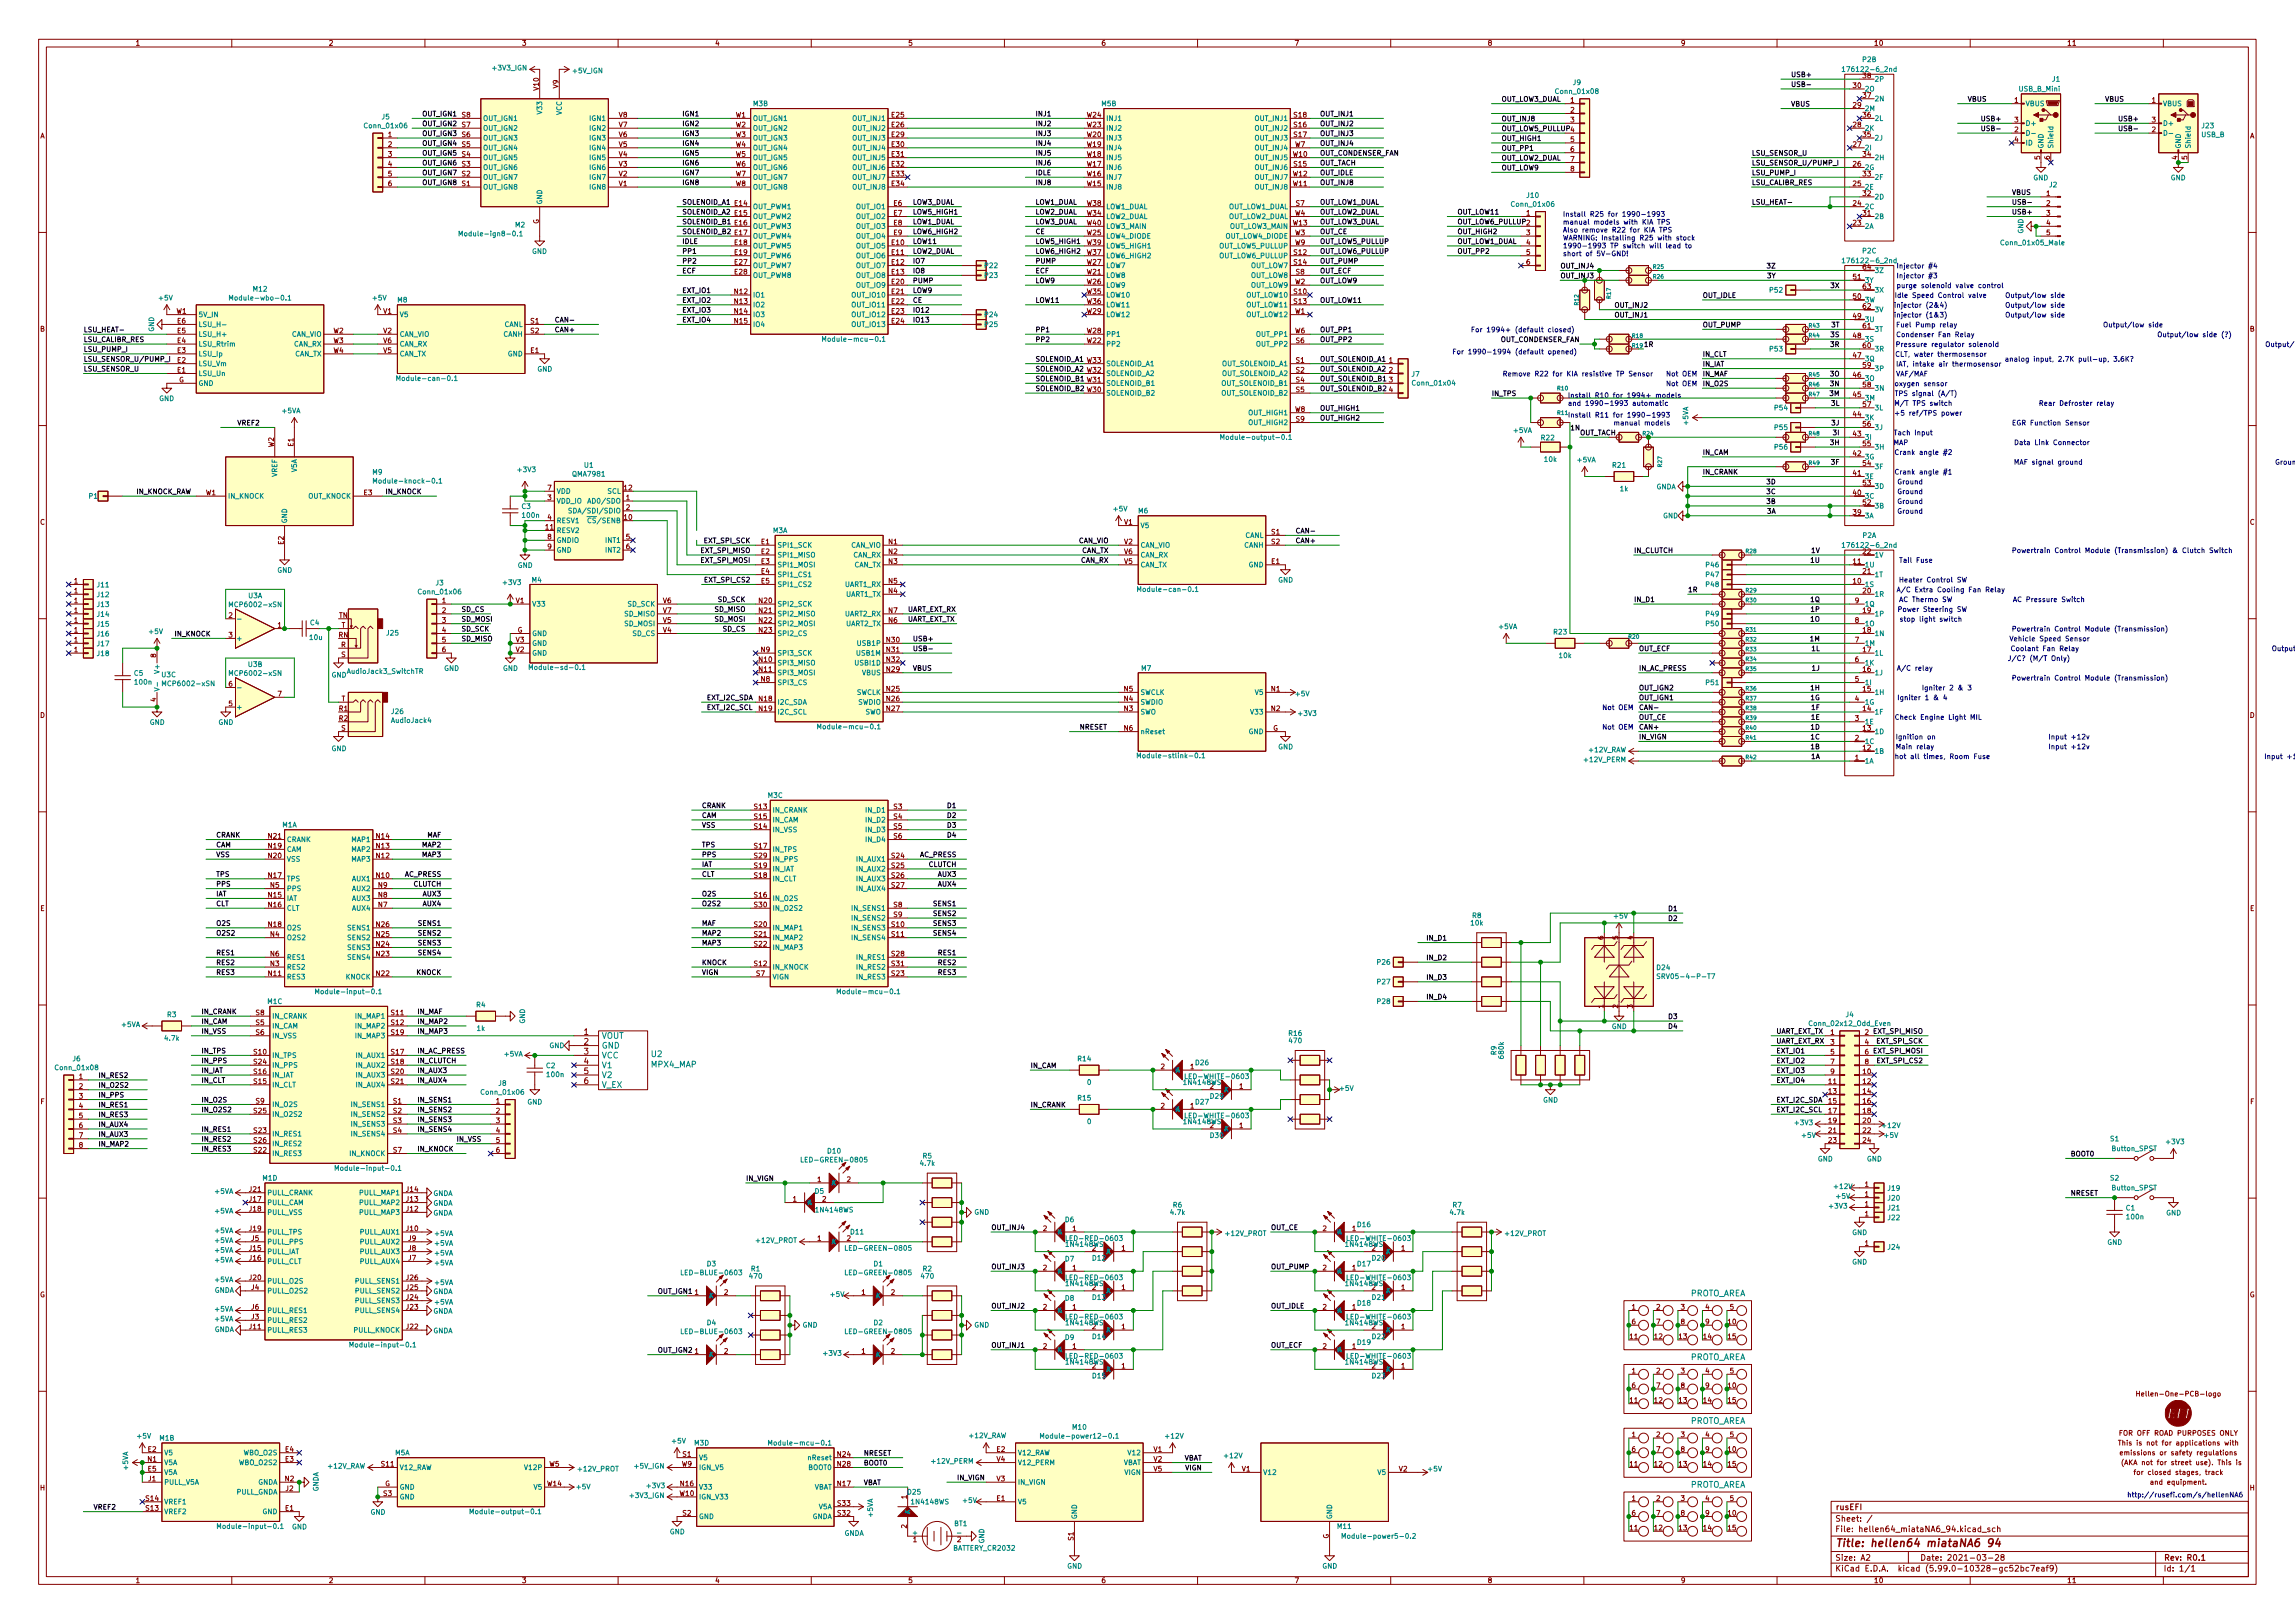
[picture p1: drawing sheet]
<svg xmlns="http://www.w3.org/2000/svg" width="594mm" height="420mm" viewBox="0 0 594 420" stroke-linecap="round" stroke-linejoin="round" font-family="sans-serif">
<defs><g id="words">
<text font-size="2.8" fill="#840000" x="475" y="400.5">Title: hellen64 miataNA6 94</text>
<g font-size="2.1" fill="#840000">
<text x="151.2" y="267.9">1</text>
<text x="151.2" y="270.4">2</text>
<text x="151.2" y="273">3</text>
<text x="151.2" y="275.5">4</text>
<text x="151.2" y="278">5</text>
<text x="151.2" y="280.6">6</text>
<text x="475" y="393.9">Sheet: /</text>
<text x="475" y="390.9">rusEFI</text>
<text x="475" y="396.6">File: hellen64_miataNA6_94.kicad_sch</text>
<text x="475" y="406.8">KiCad E.D.A. kicad (5.99.0-10328-gc52bc7eaf9)</text>
<text x="475" y="404">Size: A2</text>
<text x="497" y="404">Date: 2021-03-28</text>
<text x="560" y="404">Rev: R0.1</text>
<text x="560" y="406.8">Id: 1/1</text>
</g>
<g font-size="2.1" fill="#008484">
<text x="155.7" y="268.9">VOUT</text>
<text x="155.7" y="271.4">GND</text>
<text x="155.7" y="274">VCC</text>
<text x="168.6" y="273.6">U2</text>
<text x="155.7" y="276.5">V1</text>
<text x="155.7" y="279.1">V2</text>
<text x="155.7" y="281.6">V_EX</text>
<text x="168.6" y="276.3">MPX4_MAP</text>
<text x="437.4" y="335.6">PROTO_AREA</text>
<text x="437.4" y="352.1">PROTO_AREA</text>
<text x="437.4" y="368.6">PROTO_AREA</text>
<text x="437.4" y="385.1">PROTO_AREA</text>
</g>
<g font-size="1.8" fill="#840000">
<text x="35" y="11.8">1</text>
<text x="85" y="11.8">2</text>
<text x="135" y="11.8">3</text>
<text x="185" y="11.8">4</text>
<text x="235" y="11.8">5</text>
<text x="285" y="11.8">6</text>
<text x="335" y="11.8">7</text>
<text x="385" y="11.8">8</text>
<text x="435" y="11.8">9</text>
<text x="485" y="11.8">10</text>
<text x="535" y="11.8">11</text>
<text x="139.4" y="23.3" transform="rotate(-90 139.4 23.3)">V10</text>
<text x="144.5" y="22.8" transform="rotate(-90 144.5 22.8)">V9</text>
<text x="479.7" y="22.8">30</text>
<text x="482.3" y="20.2">38</text>
<text x="406.5" y="26.6">1</text>
<text x="406.5" y="29.1">2</text>
<text x="479.7" y="27.9">29</text>
<text x="482.3" y="25.3">37</text>
<text x="521.5" y="26.6">1</text>
<text x="557" y="26.6">1</text>
<text x="10.3" y="35.8">A</text>
<text x="100.5" y="35.5">1</text>
<text x="119.6" y="35.5">S6</text>
<text x="119.6" y="32.9">S7</text>
<text x="119.6" y="30.4">S8</text>
<text x="160.2" y="35.5">V6</text>
<text x="160.2" y="32.9">V7</text>
<text x="160.2" y="30.4">V8</text>
<text x="190.4" y="30.4">W1</text>
<text x="190.4" y="32.9">W2</text>
<text x="190.4" y="35.5">W3</text>
<text x="230.8" y="30.4">E25</text>
<text x="230.8" y="32.9">E26</text>
<text x="230.8" y="35.5">E29</text>
<text x="281.4" y="35.5">W20</text>
<text x="281.4" y="32.9">W23</text>
<text x="281.4" y="30.4">W24</text>
<text x="335" y="32.9">S16</text>
<text x="335" y="35.5">S17</text>
<text x="335" y="30.4">S18</text>
<text x="406.5" y="31.7">3</text>
<text x="479.7" y="32.9">28</text>
<text x="482.3" y="35.5">35</text>
<text x="482.3" y="30.4">36</text>
<text x="521.5" y="34.2">2</text>
<text x="521.5" y="31.7">3</text>
<text x="557" y="34.2">2</text>
<text x="557" y="31.7">3</text>
<text x="582.4" y="35.8">A</text>
<text x="100.5" y="38">2</text>
<text x="100.5" y="40.6">3</text>
<text x="119.6" y="40.6">S4</text>
<text x="119.6" y="38">S5</text>
<text x="160.2" y="40.6">V4</text>
<text x="160.2" y="38">V5</text>
<text x="190.4" y="38">W4</text>
<text x="190.4" y="40.6">W5</text>
<text x="230.8" y="38">E30</text>
<text x="230.8" y="40.6">E31</text>
<text x="281.4" y="40.6">W18</text>
<text x="281.4" y="38">W19</text>
<text x="334.7" y="40.6">W10</text>
<text x="335.2" y="38">W7</text>
<text x="406.5" y="36.7">5</text>
<text x="406.5" y="39.3">6</text>
<text x="406.5" y="41.8">7</text>
<text x="479.7" y="38">27</text>
<text x="482.3" y="40.6">34</text>
<text x="521.5" y="36.7">4</text>
<text x="528.1" y="41.3" transform="rotate(-90 528.1 41.3)">5</text>
<text x="530.6" y="41.3" transform="rotate(-90 530.6 41.3)">6</text>
<text x="563.6" y="41.3" transform="rotate(-90 563.6 41.3)">4</text>
<text x="566.2" y="41.3" transform="rotate(-90 566.2 41.3)">5</text>
<text x="100.5" y="43.1">4</text>
<text x="100.5" y="45.6">5</text>
<text x="119.6" y="45.6">S2</text>
<text x="119.6" y="43.1">S3</text>
<text x="160.2" y="45.6">V2</text>
<text x="160.2" y="43.1">V3</text>
<text x="190.4" y="43.1">W6</text>
<text x="190.4" y="45.6">W7</text>
<text x="230.8" y="43.1">E32</text>
<text x="230.8" y="45.6">E33</text>
<text x="281.4" y="45.6">W16</text>
<text x="281.4" y="43.1">W17</text>
<text x="334.7" y="45.6">W12</text>
<text x="335" y="43.1">S15</text>
<text x="406.5" y="44.4">8</text>
<text x="479.7" y="43.1">26</text>
<text x="482.3" y="45.6">33</text>
<text x="100.5" y="48.2">6</text>
<text x="119.6" y="48.2">S1</text>
<text x="160.2" y="48.2">V1</text>
<text x="190.2" y="53.3">E14</text>
<text x="190.4" y="48.2">W8</text>
<text x="230.8" y="48.2">E34</text>
<text x="231.3" y="53.3">E6</text>
<text x="281.4" y="48.2">W15</text>
<text x="281.4" y="53.3">W38</text>
<text x="334.7" y="48.2">W11</text>
<text x="335.5" y="53.3">S7</text>
<text x="479.7" y="53.3">24</text>
<text x="479.7" y="48.2">25</text>
<text x="482.3" y="50.7">32</text>
<text x="529.7" y="50.7">1</text>
<text x="529.7" y="53.3">2</text>
<text x="139.4" y="58" transform="rotate(-90 139.4 58)">G</text>
<text x="190.2" y="55.8">E15</text>
<text x="190.2" y="58.3">E16</text>
<text x="231.3" y="55.8">E7</text>
<text x="231.3" y="58.3">E8</text>
<text x="281.4" y="55.8">W34</text>
<text x="281.4" y="58.3">W40</text>
<text x="334.7" y="58.3">W13</text>
<text x="335.2" y="55.8">W4</text>
<text x="395.1" y="55.8">1</text>
<text x="479.7" y="58.3">23</text>
<text x="482.3" y="55.8">31</text>
<text x="529.7" y="55.8">3</text>
<text x="529.7" y="58.3">4</text>
<text x="190.2" y="60.9">E17</text>
<text x="190.2" y="63.4">E18</text>
<text x="190.2" y="66">E19</text>
<text x="230.8" y="63.4">E10</text>
<text x="230.8" y="66">E11</text>
<text x="231.3" y="60.9">E9</text>
<text x="281.4" y="60.9">W25</text>
<text x="281.4" y="66">W37</text>
<text x="281.4" y="63.4">W39</text>
<text x="335" y="66">S12</text>
<text x="335.2" y="60.9">W3</text>
<text x="335.2" y="63.4">W9</text>
<text x="395.1" y="60.9">3</text>
<text x="395.1" y="63.4">4</text>
<text x="395.1" y="66">5</text>
<text x="529.7" y="60.9">5</text>
<text x="190.2" y="68.5">E27</text>
<text x="190.2" y="71">E28</text>
<text x="230.8" y="68.5">E12</text>
<text x="230.8" y="71">E13</text>
<text x="281.4" y="71">W21</text>
<text x="281.4" y="68.5">W27</text>
<text x="335" y="68.5">S14</text>
<text x="335.5" y="71">S8</text>
<text x="395.1" y="68.5">6</text>
<text x="482.3" y="69.8">64</text>
<text x="190.1" y="76.1">N12</text>
<text x="230.8" y="73.6">E20</text>
<text x="230.8" y="76.1">E21</text>
<text x="281.4" y="73.6">W26</text>
<text x="281.4" y="76.1">W35</text>
<text x="335" y="76.1">S10</text>
<text x="335.2" y="73.6">W2</text>
<text x="479.7" y="77.4">50</text>
<text x="479.7" y="72.3">51</text>
<text x="482.3" y="74.8">63</text>
<text x="45.7" y="81.2">W1</text>
<text x="45.9" y="83.7">E6</text>
<text x="99.2" y="81.2">V1</text>
<text x="137.3" y="83.7">S1</text>
<text x="190.1" y="78.7">N13</text>
<text x="190.1" y="81.2">N14</text>
<text x="190.1" y="83.7">N15</text>
<text x="230.8" y="78.7">E22</text>
<text x="230.8" y="81.2">E23</text>
<text x="230.8" y="83.7">E24</text>
<text x="281.4" y="81.2">W29</text>
<text x="281.4" y="78.7">W36</text>
<text x="335" y="78.7">S13</text>
<text x="335.2" y="81.2">W1</text>
<text x="479.7" y="82.5">49</text>
<text x="482.3" y="79.9">62</text>
<text x="10.3" y="85.8">B</text>
<text x="45.9" y="88.8">E4</text>
<text x="45.9" y="86.3">E5</text>
<text x="86.3" y="86.3">W2</text>
<text x="86.3" y="88.8">W3</text>
<text x="99.2" y="86.3">V2</text>
<text x="99.2" y="88.8">V6</text>
<text x="137.3" y="86.3">S2</text>
<text x="281.4" y="88.8">W22</text>
<text x="281.4" y="86.3">W28</text>
<text x="335.2" y="86.3">W6</text>
<text x="335.5" y="88.8">S6</text>
<text x="479.7" y="87.5">48</text>
<text x="482.3" y="85">61</text>
<text x="582.4" y="85.8">B</text>
<text x="45.9" y="93.9">E2</text>
<text x="45.9" y="91.4">E3</text>
<text x="86.3" y="91.4">W4</text>
<text x="99.2" y="91.4">V5</text>
<text x="137.3" y="91.4">E1</text>
<text x="335.5" y="93.9">S1</text>
<text x="359.6" y="93.9">1</text>
<text x="479.7" y="92.6">47</text>
<text x="482.3" y="95.2">59</text>
<text x="482.3" y="90.1">60</text>
<text x="45.9" y="96.4">E1</text>
<text x="46.3" y="99">G</text>
<text x="335.5" y="96.4">S2</text>
<text x="335.5" y="99">S4</text>
<text x="335.5" y="101.5">S5</text>
<text x="359.6" y="96.4">2</text>
<text x="359.6" y="99">3</text>
<text x="359.6" y="101.5">4</text>
<text x="479.7" y="97.7">46</text>
<text x="482.3" y="100.2">58</text>
<text x="335.2" y="106.6">W8</text>
<text x="479.7" y="107.9">44</text>
<text x="479.7" y="102.8">45</text>
<text x="482.3" y="105.3">57</text>
<text x="335.5" y="109.1">S9</text>
<text x="479.7" y="112.9">43</text>
<text x="482.3" y="110.4">56</text>
<text x="70.9" y="115.8" transform="rotate(-90 70.9 115.8)">W2</text>
<text x="75.9" y="115.6" transform="rotate(-90 75.9 115.6)">E1</text>
<text x="479.7" y="118">42</text>
<text x="482.3" y="115.5">55</text>
<text x="479.7" y="123.1">41</text>
<text x="482.3" y="125.6">53</text>
<text x="482.3" y="120.6">54</text>
<text x="53.3" y="128.2">W1</text>
<text x="94.2" y="128.2">E3</text>
<text x="141.7" y="129.5">3</text>
<text x="141.7" y="126.9">7</text>
<text x="161.6" y="126.9">12</text>
<text x="162.1" y="129.5">1</text>
<text x="162.1" y="132">2</text>
<text x="479.7" y="128.2">40</text>
<text x="482.3" y="130.7">52</text>
<text x="10.3" y="135.8">C</text>
<text x="141.3" y="137.1">11</text>
<text x="141.7" y="134.5">4</text>
<text x="161.6" y="134.5">10</text>
<text x="291" y="135.8">V1</text>
<text x="479.7" y="133.3">39</text>
<text x="582.4" y="135.8">C</text>
<text x="73.4" y="141" transform="rotate(-90 73.4 141)">E2</text>
<text x="141.7" y="139.6">8</text>
<text x="141.7" y="142.2">9</text>
<text x="162.1" y="139.6">5</text>
<text x="162.1" y="142.2">6</text>
<text x="197" y="140.9">E1</text>
<text x="197" y="143.4">E2</text>
<text x="230" y="140.9">N1</text>
<text x="230" y="143.4">N2</text>
<text x="291" y="140.9">V2</text>
<text x="291" y="143.4">V6</text>
<text x="329.1" y="138.3">S1</text>
<text x="329.1" y="140.9">S2</text>
<text x="482.3" y="143.4">22</text>
<text x="197" y="146">E3</text>
<text x="197" y="148.5">E4</text>
<text x="230" y="146">N3</text>
<text x="291" y="146">V5</text>
<text x="329.1" y="146">E1</text>
<text x="479.7" y="146">11</text>
<text x="482.3" y="148.5">21</text>
<text x="19.2" y="151">1</text>
<text x="19.2" y="153.6">1</text>
<text x="197" y="151">E5</text>
<text x="230" y="153.6">N4</text>
<text x="230" y="151">N5</text>
<text x="479.7" y="151">10</text>
<text x="482.3" y="153.6">20</text>
<text x="19.2" y="161.2">1</text>
<text x="19.2" y="158.7">1</text>
<text x="19.2" y="156.1">1</text>
<text x="59.2" y="159.9">2</text>
<text x="87.7" y="159.9">TN</text>
<text x="114.4" y="156.1">1</text>
<text x="114.4" y="158.7">2</text>
<text x="114.4" y="161.2">3</text>
<text x="133.5" y="156.1">V1</text>
<text x="171.6" y="161.2">V5</text>
<text x="171.6" y="156.1">V6</text>
<text x="171.6" y="158.7">V7</text>
<text x="196.5" y="156.1">N20</text>
<text x="196.5" y="158.7">N21</text>
<text x="196.5" y="161.2">N22</text>
<text x="230" y="161.2">N6</text>
<text x="230" y="158.7">N7</text>
<text x="480.2" y="161.2">8</text>
<text x="480.2" y="156.1">9</text>
<text x="19.2" y="163.7">1</text>
<text x="19.2" y="166.3">1</text>
<text x="59.2" y="165">3</text>
<text x="71.9" y="162.5">1</text>
<text x="87.6" y="165">RN</text>
<text x="88.3" y="167.6">R</text>
<text x="88.4" y="162.5">T</text>
<text x="114.4" y="163.7">4</text>
<text x="114.4" y="166.3">5</text>
<text x="133.5" y="166.3">V3</text>
<text x="133.9" y="163.7">G</text>
<text x="171.6" y="163.7">V4</text>
<text x="196.5" y="163.7">N23</text>
<text x="229.5" y="166.3">N30</text>
<text x="480.2" y="166.3">7</text>
<text x="19.2" y="168.8">1</text>
<text x="40.4" y="170.2" transform="rotate(-90 40.4 170.2)">8</text>
<text x="88.3" y="170.1">S</text>
<text x="114.4" y="168.8">6</text>
<text x="133.5" y="168.8">V2</text>
<text x="196.5" y="171.4">N10</text>
<text x="196.5" y="173.9">N11</text>
<text x="197" y="168.8">N9</text>
<text x="229.5" y="173.9">N29</text>
<text x="229.5" y="168.8">N31</text>
<text x="229.5" y="171.4">N32</text>
<text x="480.2" y="171.4">6</text>
<text x="59.2" y="177.7">6</text>
<text x="197" y="176.4">N8</text>
<text x="229.5" y="179">N25</text>
<text x="291" y="179">N5</text>
<text x="329.1" y="179">N1</text>
<text x="480.2" y="176.4">5</text>
<text x="482.3" y="179">15</text>
<text x="10.3" y="185.8">D</text>
<text x="40.4" y="181.6" transform="rotate(-90 40.4 181.6)">4</text>
<text x="59.2" y="182.8">5</text>
<text x="71.9" y="180.3">7</text>
<text x="87.8" y="184.1">R1</text>
<text x="88.4" y="181.5">T</text>
<text x="196.5" y="181.5">N18</text>
<text x="196.5" y="184.1">N19</text>
<text x="229.5" y="181.5">N26</text>
<text x="229.5" y="184.1">N27</text>
<text x="291" y="184.1">N3</text>
<text x="291" y="181.5">N4</text>
<text x="329.1" y="184.1">N2</text>
<text x="480.2" y="181.5">4</text>
<text x="582.4" y="185.8">D</text>
<text x="87.8" y="186.6">R2</text>
<text x="88.3" y="189.1">S</text>
<text x="291" y="189.1">N6</text>
<text x="329.5" y="189.1">G</text>
<text x="480.2" y="191.7">2</text>
<text x="480.2" y="186.6">3</text>
<text x="480.2" y="196.8">1</text>
<text x="195.3" y="209.5">S13</text>
<text x="231.3" y="209.5">S3</text>
<text x="195.3" y="214.5">S14</text>
<text x="195.3" y="212">S15</text>
<text x="231.3" y="212">S4</text>
<text x="231.3" y="214.5">S5</text>
<text x="69.5" y="219.6">N19</text>
<text x="69.5" y="217.1">N21</text>
<text x="97.4" y="219.6">N13</text>
<text x="97.4" y="217.1">N14</text>
<text x="195.3" y="219.6">S17</text>
<text x="231.3" y="217.1">S6</text>
<text x="69.5" y="227.2">N17</text>
<text x="69.5" y="222.2">N20</text>
<text x="97.4" y="227.2">N10</text>
<text x="97.4" y="222.2">N12</text>
<text x="195.3" y="227.2">S18</text>
<text x="195.3" y="224.7">S19</text>
<text x="195.3" y="222.2">S29</text>
<text x="230.8" y="222.2">S24</text>
<text x="230.8" y="224.7">S25</text>
<text x="230.8" y="227.2">S26</text>
<text x="69.5" y="232.3">N15</text>
<text x="70" y="229.8">N5</text>
<text x="97.9" y="232.3">N8</text>
<text x="97.9" y="229.8">N9</text>
<text x="195.3" y="232.3">S16</text>
<text x="230.8" y="229.8">S27</text>
<text x="10.4" y="235.8">E</text>
<text x="69.5" y="234.9">N16</text>
<text x="69.5" y="239.9">N18</text>
<text x="97.4" y="239.9">N26</text>
<text x="97.9" y="234.9">N7</text>
<text x="195.3" y="239.9">S20</text>
<text x="195.3" y="234.9">S30</text>
<text x="230.8" y="239.9">S10</text>
<text x="231.3" y="234.9">S8</text>
<text x="231.3" y="237.4">S9</text>
<text x="582.4" y="235.8">E</text>
<text x="70" y="242.5">N4</text>
<text x="97.4" y="245">N24</text>
<text x="97.4" y="242.5">N25</text>
<text x="195.3" y="242.5">S21</text>
<text x="195.3" y="245">S22</text>
<text x="230.8" y="242.5">S11</text>
<text x="415" y="243.2" transform="rotate(-90 415 243.2)">6</text>
<text x="418.8" y="243.2" transform="rotate(-90 418.8 243.2)">5</text>
<text x="422.7" y="243.2" transform="rotate(-90 422.7 243.2)">4</text>
<text x="70" y="250.1">N3</text>
<text x="70" y="247.6">N6</text>
<text x="97.4" y="247.6">N23</text>
<text x="195.3" y="250.1">S12</text>
<text x="230.8" y="247.6">S28</text>
<text x="230.8" y="250.1">S31</text>
<text x="69.5" y="252.6">N11</text>
<text x="97.4" y="252.6">N22</text>
<text x="195.8" y="252.6">S7</text>
<text x="230.8" y="252.6">S23</text>
<text x="66.2" y="262.8">S8</text>
<text x="101.3" y="262.8">S11</text>
<text x="415" y="261" transform="rotate(-90 415 261)">1</text>
<text x="418.8" y="261" transform="rotate(-90 418.8 261)">2</text>
<text x="422.7" y="261" transform="rotate(-90 422.7 261)">3</text>
<text x="66.2" y="265.3">S5</text>
<text x="66.2" y="267.9">S6</text>
<text x="101.3" y="265.3">S12</text>
<text x="101.3" y="267.9">S19</text>
<text x="473.9" y="267.9">1</text>
<text x="482.7" y="267.9">2</text>
<text x="65.7" y="273">S10</text>
<text x="65.7" y="275.5">S24</text>
<text x="101.3" y="273">S17</text>
<text x="101.3" y="275.5">S18</text>
<text x="473.9" y="270.4">3</text>
<text x="473.9" y="273">5</text>
<text x="473.9" y="275.5">7</text>
<text x="482.7" y="270.4">4</text>
<text x="482.7" y="273">6</text>
<text x="482.7" y="275.5">8</text>
<text x="20.5" y="279.3">1</text>
<text x="20.5" y="281.9">2</text>
<text x="65.7" y="280.6">S15</text>
<text x="65.7" y="278">S16</text>
<text x="101.3" y="278">S20</text>
<text x="101.3" y="280.6">S21</text>
<text x="300.5" y="276.8">2</text>
<text x="308.1" y="276.8">1</text>
<text x="313.2" y="281.9">2</text>
<text x="320.8" y="281.9">1</text>
<text x="473.4" y="280.6">11</text>
<text x="473.9" y="278">9</text>
<text x="482.3" y="278">10</text>
<text x="482.3" y="280.6">12</text>
<text x="10.4" y="285.8">F</text>
<text x="20.5" y="284.4">3</text>
<text x="20.5" y="286.9">4</text>
<text x="66.2" y="285.7">S9</text>
<text x="101.8" y="285.7">S1</text>
<text x="128.4" y="285.7">1</text>
<text x="300.5" y="286.9">2</text>
<text x="308.1" y="286.9">1</text>
<text x="473.4" y="283.1">13</text>
<text x="473.4" y="285.7">15</text>
<text x="482.3" y="283.1">14</text>
<text x="482.3" y="285.7">16</text>
<text x="582.5" y="285.8">F</text>
<text x="20.5" y="289.5">5</text>
<text x="20.5" y="292">6</text>
<text x="65.7" y="293.3">S23</text>
<text x="65.7" y="288.2">S25</text>
<text x="101.8" y="288.2">S2</text>
<text x="101.8" y="290.7">S3</text>
<text x="101.8" y="293.3">S4</text>
<text x="128.4" y="288.2">2</text>
<text x="128.4" y="290.7">3</text>
<text x="128.4" y="293.3">4</text>
<text x="313.2" y="292">2</text>
<text x="320.8" y="292">1</text>
<text x="473.4" y="288.2">17</text>
<text x="473.4" y="290.7">19</text>
<text x="473.4" y="293.3">21</text>
<text x="482.3" y="288.2">18</text>
<text x="482.3" y="290.7">20</text>
<text x="482.3" y="293.3">22</text>
<text x="20.5" y="294.6">7</text>
<text x="20.5" y="297.1">8</text>
<text x="65.7" y="298.4">S22</text>
<text x="65.7" y="295.8">S26</text>
<text x="101.8" y="298.4">S7</text>
<text x="128.4" y="295.8">5</text>
<text x="128.4" y="298.4">6</text>
<text x="473.4" y="295.8">23</text>
<text x="482.3" y="295.8">24</text>
<text x="211.6" y="306">1</text>
<text x="219.2" y="306">2</text>
<text x="64.6" y="311.1">J17</text>
<text x="64.6" y="308.5">J21</text>
<text x="105.2" y="311.1">J13</text>
<text x="105.2" y="308.5">J14</text>
<text x="205.2" y="311.1">1</text>
<text x="212.9" y="311.1">2</text>
<text x="482.7" y="309.8">1</text>
<text x="482.7" y="307.3">1</text>
<text x="64.6" y="313.6">J18</text>
<text x="105.2" y="313.6">J12</text>
<text x="482.7" y="312.3">1</text>
<text x="482.7" y="314.9">1</text>
<text x="64.6" y="323.8">J15</text>
<text x="64.6" y="318.7">J19</text>
<text x="65.1" y="321.2">J5</text>
<text x="105.2" y="318.7">J10</text>
<text x="105.7" y="323.8">J8</text>
<text x="105.7" y="321.2">J9</text>
<text x="211.6" y="321.2">1</text>
<text x="219.2" y="321.2">2</text>
<text x="270" y="318.7">2</text>
<text x="277.6" y="318.7">1</text>
<text x="282.7" y="323.8">2</text>
<text x="290.3" y="323.8">1</text>
<text x="342.4" y="318.7">2</text>
<text x="350" y="318.7">1</text>
<text x="355.1" y="323.8">2</text>
<text x="362.7" y="323.8">1</text>
<text x="482.7" y="322.5">1</text>
<text x="64.6" y="326.3">J16</text>
<text x="105.7" y="326.3">J7</text>
<text x="270" y="328.8">2</text>
<text x="277.6" y="328.8">1</text>
<text x="342.4" y="328.8">2</text>
<text x="350" y="328.8">1</text>
<text x="10.3" y="335.8">G</text>
<text x="64.6" y="331.4">J20</text>
<text x="65.1" y="333.9">J4</text>
<text x="105.2" y="333.9">J25</text>
<text x="105.2" y="331.4">J26</text>
<text x="179.8" y="335.2">1</text>
<text x="187.5" y="335.2">2</text>
<text x="223" y="335.2">1</text>
<text x="230.6" y="335.2">2</text>
<text x="282.7" y="333.9">2</text>
<text x="290.3" y="333.9">1</text>
<text x="355.1" y="333.9">2</text>
<text x="362.7" y="333.9">1</text>
<text x="582.3" y="335.8">G</text>
<text x="65.1" y="341.5">J3</text>
<text x="65.1" y="339">J6</text>
<text x="105.2" y="339">J23</text>
<text x="105.2" y="336.5">J24</text>
<text x="270" y="339">2</text>
<text x="277.6" y="339">1</text>
<text x="342.4" y="339">2</text>
<text x="350" y="339">1</text>
<text x="422.4" y="339">1</text>
<text x="428.8" y="339">2</text>
<text x="435.1" y="339">3</text>
<text x="441.5" y="339">4</text>
<text x="447.8" y="339">5</text>
<text x="64.6" y="344.1">J11</text>
<text x="105.2" y="344.1">J22</text>
<text x="282.7" y="344.1">2</text>
<text x="290.3" y="344.1">1</text>
<text x="355.1" y="344.1">2</text>
<text x="362.7" y="344.1">1</text>
<text x="421.9" y="346.6">11</text>
<text x="422.4" y="342.8">6</text>
<text x="428.3" y="346.6">12</text>
<text x="428.8" y="342.8">7</text>
<text x="434.6" y="346.6">13</text>
<text x="435.1" y="342.8">8</text>
<text x="441" y="346.6">14</text>
<text x="441.5" y="342.8">9</text>
<text x="447.3" y="342.8">10</text>
<text x="447.3" y="346.6">15</text>
<text x="179.8" y="350.4">1</text>
<text x="187.5" y="350.4">2</text>
<text x="223" y="350.4">1</text>
<text x="230.6" y="350.4">2</text>
<text x="270" y="349.2">2</text>
<text x="277.6" y="349.2">1</text>
<text x="342.4" y="349.2">2</text>
<text x="350" y="349.2">1</text>
<text x="282.7" y="354.2">2</text>
<text x="290.3" y="354.2">1</text>
<text x="355.1" y="354.2">2</text>
<text x="362.7" y="354.2">1</text>
<text x="422.4" y="355.5">1</text>
<text x="422.4" y="359.3">6</text>
<text x="428.8" y="355.5">2</text>
<text x="428.8" y="359.3">7</text>
<text x="435.1" y="355.5">3</text>
<text x="435.1" y="359.3">8</text>
<text x="441.5" y="355.5">4</text>
<text x="441.5" y="359.3">9</text>
<text x="447.3" y="359.3">10</text>
<text x="447.8" y="355.5">5</text>
<text x="421.9" y="363.1">11</text>
<text x="428.3" y="363.1">12</text>
<text x="434.6" y="363.1">13</text>
<text x="441" y="363.1">14</text>
<text x="447.3" y="363.1">15</text>
<text x="554.9" y="361.5">Hellen-One-PCB-logo</text>
<text x="549.3" y="371.6">FOR OFF ROAD PURPOSES ONLY</text>
<text x="38.3" y="375.8">E2</text>
<text x="73.8" y="375.8">E4</text>
<text x="176.7" y="377.1">S1</text>
<text x="216.8" y="377.1">N24</text>
<text x="258" y="375.8">E2</text>
<text x="298.6" y="375.8">V1</text>
<text x="422.4" y="372">1</text>
<text x="422.4" y="375.8">6</text>
<text x="428.8" y="372">2</text>
<text x="428.8" y="375.8">7</text>
<text x="435.1" y="372">3</text>
<text x="435.1" y="375.8">8</text>
<text x="441.5" y="372">4</text>
<text x="441.5" y="375.8">9</text>
<text x="447.3" y="375.8">10</text>
<text x="447.8" y="372">5</text>
<text x="550.6" y="376.7">emissions or safety regulations</text>
<text x="550.6" y="374.2">This is not for applications with</text>
<text x="38.2" y="378.4">N1</text>
<text x="38.3" y="380.9">E5</text>
<text x="38.4" y="383.5">J1</text>
<text x="73.8" y="383.5">N2</text>
<text x="73.8" y="378.4">E3</text>
<text x="98.8" y="379.6">S11</text>
<text x="142.2" y="379.6">W5</text>
<text x="176.5" y="379.6">W9</text>
<text x="216.8" y="379.6">N28</text>
<text x="258" y="383.5">V3</text>
<text x="258" y="378.4">V4</text>
<text x="298.6" y="378.4">V2</text>
<text x="298.6" y="380.9">V5</text>
<text x="321.5" y="380.9">V1</text>
<text x="362.1" y="380.9">V2</text>
<text x="421.9" y="379.6">11</text>
<text x="428.3" y="379.6">12</text>
<text x="434.6" y="379.6">13</text>
<text x="441" y="379.6">14</text>
<text x="447.3" y="379.6">15</text>
<text x="551.6" y="379.3">(AKA not for street use). This is</text>
<text x="554" y="381.8">for closed stages, track</text>
<text x="10.3" y="385.8">H</text>
<text x="37.8" y="388.5">S14</text>
<text x="73.9" y="386">J2</text>
<text x="99.2" y="387.3">S3</text>
<text x="99.6" y="384.7">G</text>
<text x="141.7" y="384.7">W14</text>
<text x="176" y="387.3">W10</text>
<text x="176.2" y="384.7">N16</text>
<text x="216.8" y="384.7">N17</text>
<text x="216.9" y="389.8">S33</text>
<text x="234.7" y="388" transform="rotate(-90 234.7 388)">1</text>
<text x="258" y="388.5">E1</text>
<text x="422.4" y="388.5">1</text>
<text x="428.8" y="388.5">2</text>
<text x="435.1" y="388.5">3</text>
<text x="441.5" y="388.5">4</text>
<text x="447.8" y="388.5">5</text>
<text x="557.3" y="384.3">and equipment.</text>
<text x="582.4" y="385.8">H</text>
<text x="37.8" y="391.1">S13</text>
<text x="73.8" y="391.1">E1</text>
<text x="176.7" y="392.3">S2</text>
<text x="216.9" y="392.3">S32</text>
<text x="234.7" y="395.6" transform="rotate(-90 234.7 395.6)">2</text>
<text x="422.4" y="392.3">6</text>
<text x="428.8" y="392.3">7</text>
<text x="435.1" y="392.3">8</text>
<text x="441.5" y="392.3">9</text>
<text x="447.3" y="392.3">10</text>
<text x="236.4" y="399.2">1</text>
<text x="247.8" y="399.2">2</text>
<text x="277.9" y="398.8" transform="rotate(-90 277.9 398.8)">S1</text>
<text x="343.9" y="398.4" transform="rotate(-90 343.9 398.4)">G</text>
<text x="421.9" y="396.2">11</text>
<text x="428.3" y="396.2">12</text>
<text x="434.6" y="396.2">13</text>
<text x="441" y="396.2">14</text>
<text x="447.3" y="396.2">15</text>
<text x="35" y="409.8">1</text>
<text x="85" y="409.8">2</text>
<text x="135" y="409.8">3</text>
<text x="185" y="409.8">4</text>
<text x="235" y="409.8">5</text>
<text x="285" y="409.8">6</text>
<text x="335" y="409.8">7</text>
<text x="385" y="409.8">8</text>
<text x="435" y="409.8">9</text>
<text x="485" y="409.8">10</text>
<text x="535" y="409.8">11</text>
</g>
<g font-size="1.8" fill="#008484">
<text x="482.2" y="16">P2B</text>
<text x="127.7" y="18.2">+3V3_IGN</text>
<text x="148.4" y="19">+5V_IGN</text>
<text x="407.2" y="22">J9</text>
<text x="478.1" y="18.6">176122-6_2nd</text>
<text x="482.6" y="23.7">2O</text>
<text x="485.2" y="21.1">2P</text>
<text x="522.7" y="23.7">USB_B_Mini</text>
<text x="531.2" y="21.1">J1</text>
<text x="140.3" y="29.2" transform="rotate(-90 140.3 29.2)">V33</text>
<text x="145.4" y="29.8" transform="rotate(-90 145.4 29.8)">VCC</text>
<text x="195" y="27.5">M3B</text>
<text x="285.2" y="27.5">M5B</text>
<text x="403" y="24.3">Conn_01x08</text>
<text x="482.6" y="28.7">2M</text>
<text x="485.2" y="26.2">2N</text>
<text x="524.3" y="27.5">VBUS</text>
<text x="559.8" y="27.5">VBUS</text>
<text x="94.6" y="33.2">Conn_01x06</text>
<text x="98.8" y="30.9">J5</text>
<text x="125" y="33.8">OUT_IGN2</text>
<text x="125" y="31.3">OUT_IGN1</text>
<text x="152.8" y="33.8">IGN2</text>
<text x="152.8" y="31.3">IGN1</text>
<text x="194.8" y="31.3">OUT_IGN1</text>
<text x="194.8" y="33.8">OUT_IGN2</text>
<text x="220.9" y="31.3">OUT_INJ1</text>
<text x="220.9" y="33.8">OUT_INJ2</text>
<text x="286.3" y="33.8">INJ2</text>
<text x="286.3" y="31.3">INJ1</text>
<text x="325" y="33.8">OUT_INJ2</text>
<text x="325" y="31.3">OUT_INJ1</text>
<text x="482.6" y="33.8">2K</text>
<text x="485.2" y="31.3">2L</text>
<text x="524.3" y="32.6">D+</text>
<text x="559.8" y="32.6">D+</text>
<text x="569.8" y="35.5">USB_B</text>
<text x="570" y="33.2">J23</text>
<text x="125" y="41.4">OUT_IGN5</text>
<text x="125" y="38.9">OUT_IGN4</text>
<text x="125" y="36.4">OUT_IGN3</text>
<text x="152.8" y="41.4">IGN5</text>
<text x="152.8" y="38.9">IGN4</text>
<text x="152.8" y="36.4">IGN3</text>
<text x="194.8" y="36.4">OUT_IGN3</text>
<text x="194.8" y="38.9">OUT_IGN4</text>
<text x="194.8" y="41.4">OUT_IGN5</text>
<text x="220.9" y="36.4">OUT_INJ3</text>
<text x="220.9" y="38.9">OUT_INJ4</text>
<text x="220.9" y="41.4">OUT_INJ5</text>
<text x="286.3" y="41.4">INJ5</text>
<text x="286.3" y="38.9">INJ4</text>
<text x="286.3" y="36.4">INJ3</text>
<text x="325" y="36.4">OUT_INJ3</text>
<text x="325" y="41.4">OUT_INJ5</text>
<text x="325" y="38.9">OUT_INJ4</text>
<text x="482.6" y="38.9">2I</text>
<text x="485.2" y="41.4">2H</text>
<text x="485.2" y="36.4">2J</text>
<text x="524.3" y="37.6">ID</text>
<text x="529" y="38.5" transform="rotate(-90 529 38.5)">GND</text>
<text x="531.5" y="38.5" transform="rotate(-90 531.5 38.5)">Shield</text>
<text x="564.5" y="38.5" transform="rotate(-90 564.5 38.5)">GND</text>
<text x="567.1" y="38.5" transform="rotate(-90 567.1 38.5)">Shield</text>
<text x="125" y="46.5">OUT_IGN7</text>
<text x="125" y="44">OUT_IGN6</text>
<text x="152.8" y="46.5">IGN7</text>
<text x="152.8" y="44">IGN6</text>
<text x="194.8" y="44">OUT_IGN6</text>
<text x="194.8" y="46.5">OUT_IGN7</text>
<text x="220.9" y="44">OUT_INJ6</text>
<text x="220.9" y="46.5">OUT_INJ7</text>
<text x="286.3" y="46.5">INJ7</text>
<text x="286.3" y="44">INJ6</text>
<text x="325" y="44">OUT_INJ6</text>
<text x="325" y="46.5">OUT_INJ7</text>
<text x="482.6" y="44">2G</text>
<text x="485.2" y="46.5">2F</text>
<text x="526.3" y="46.7">GND</text>
<text x="561.9" y="46.7">GND</text>
<text x="125" y="49.1">OUT_IGN8</text>
<text x="140.3" y="53" transform="rotate(-90 140.3 53)">GND</text>
<text x="152.8" y="49.1">IGN8</text>
<text x="194.8" y="49.1">OUT_IGN8</text>
<text x="220.9" y="49.1">OUT_INJ8</text>
<text x="286.3" y="49.1">INJ8</text>
<text x="325" y="49.1">OUT_INJ8</text>
<text x="391.5" y="53.5">Conn_01x06</text>
<text x="395.3" y="51.2">J10</text>
<text x="482.6" y="49.1">2E</text>
<text x="485.2" y="51.6">2D</text>
<text x="530.5" y="48.5">J2</text>
<text x="133.4" y="58.9">M2</text>
<text x="194.8" y="54.1">OUT_PWM1</text>
<text x="194.8" y="56.7">OUT_PWM2</text>
<text x="194.8" y="59.2">OUT_PWM3</text>
<text x="221.8" y="54.1">OUT_IO1</text>
<text x="221.8" y="56.7">OUT_IO2</text>
<text x="221.8" y="59.2">OUT_IO3</text>
<text x="286.3" y="56.7">LOW2_DUAL</text>
<text x="286.3" y="54.1">LOW1_DUAL</text>
<text x="286.3" y="59.2">LOW3_MAIN</text>
<text x="317.8" y="54.1">OUT_LOW1_DUAL</text>
<text x="317.8" y="56.7">OUT_LOW2_DUAL</text>
<text x="318.2" y="59.2">OUT_LOW3_MAIN</text>
<text x="482.6" y="59.2">2A</text>
<text x="482.6" y="54.1">2C</text>
<text x="485.2" y="56.7">2B</text>
<text x="120.3" y="61.1">Module-ign8-0.1</text>
<text x="137.7" y="65.7">GND</text>
<text x="194.8" y="61.8">OUT_PWM4</text>
<text x="194.8" y="64.3">OUT_PWM5</text>
<text x="221.8" y="64.3">OUT_IO5</text>
<text x="221.8" y="61.8">OUT_IO4</text>
<text x="286.3" y="61.8">LOW4_DIODE</text>
<text x="286.3" y="64.3">LOW5_HIGH1</text>
<text x="315.6" y="64.3">OUT_LOW5_PULLUP</text>
<text x="317.1" y="61.8">OUT_LOW4_DIODE</text>
<text x="482.2" y="65.6">P2C</text>
<text x="518.4" y="63.5">Conn_01x05_Male</text>
<text x="523.7" y="60.5" transform="rotate(-90 523.7 60.5)">GND</text>
<text x="194.8" y="66.8">OUT_PWM6</text>
<text x="194.8" y="69.4">OUT_PWM7</text>
<text x="194.8" y="71.9">OUT_PWM8</text>
<text x="221.8" y="66.8">OUT_IO6</text>
<text x="221.8" y="69.4">OUT_IO7</text>
<text x="221.8" y="71.9">OUT_IO8</text>
<text x="255" y="69.4">P22</text>
<text x="255" y="71.9">P23</text>
<text x="286.3" y="71.9">LOW8</text>
<text x="286.3" y="69.4">LOW7</text>
<text x="286.3" y="66.8">LOW6_HIGH2</text>
<text x="315.6" y="66.8">OUT_LOW6_PULLUP</text>
<text x="323.7" y="69.4">OUT_LOW7</text>
<text x="323.7" y="71.9">OUT_LOW8</text>
<text x="478.1" y="68.1">176122-6_2nd</text>
<text x="485.2" y="70.7">3Z</text>
<text x="41.2" y="77.8">+5V</text>
<text x="60.6" y="77.8">Module-wbo-0.1</text>
<text x="65.6" y="75.5">M12</text>
<text x="96.6" y="77.8">+5V</text>
<text x="194.8" y="77">IO1</text>
<text x="220.8" y="77">OUT_IO10</text>
<text x="221.8" y="74.5">OUT_IO9</text>
<text x="286.3" y="74.5">LOW9</text>
<text x="286.3" y="77">LOW10</text>
<text x="322.7" y="77">OUT_LOW10</text>
<text x="323.7" y="74.5">OUT_LOW9</text>
<text x="458.2" y="75.7">P52</text>
<text x="482.6" y="73.2">3Y</text>
<text x="485.2" y="75.7">3X</text>
<text x="51.3" y="82.1">5V_IN</text>
<text x="102.9" y="78.3">M8</text>
<text x="103.4" y="82.1">V5</text>
<text x="194.8" y="79.5">IO2</text>
<text x="194.8" y="82.1">IO3</text>
<text x="220.8" y="79.5">OUT_IO11</text>
<text x="220.8" y="82.1">OUT_IO12</text>
<text x="255" y="82.1">P24</text>
<text x="286.3" y="82.1">LOW12</text>
<text x="286.3" y="79.5">LOW11</text>
<text x="322.7" y="79.5">OUT_LOW11</text>
<text x="322.7" y="82.1">OUT_LOW12</text>
<text x="482.6" y="83.4">3U</text>
<text x="482.6" y="78.3">3W</text>
<text x="485.2" y="80.8">3V</text>
<text x="39.9" y="85.9" transform="rotate(-90 39.9 85.9)">GND</text>
<text x="51.3" y="89.7">LSU_Rtrim</text>
<text x="51.3" y="87.2">LSU_H+</text>
<text x="51.3" y="84.6">LSU_H-</text>
<text x="75.4" y="87.2">CAN_VIO</text>
<text x="76" y="89.7">CAN_RX</text>
<text x="103.4" y="87.2">CAN_VIO</text>
<text x="103.4" y="89.7">CAN_RX</text>
<text x="130.3" y="87.2">CANH</text>
<text x="130.5" y="84.6">CANL</text>
<text x="194.8" y="84.6">IO4</text>
<text x="214.2" y="88.4">Module-mcu-0.1</text>
<text x="220.8" y="84.6">OUT_IO13</text>
<text x="255" y="84.6">P25</text>
<text x="286.3" y="89.7">PP2</text>
<text x="286.3" y="87.2">PP1</text>
<text x="325.4" y="89.7">OUT_PP2</text>
<text x="325.4" y="87.2">OUT_PP1</text>
<text x="482.6" y="88.4">3S</text>
<text x="485.2" y="85.9">3T</text>
<text x="51.3" y="94.8">LSU_Vm</text>
<text x="51.3" y="92.2">LSU_Ip</text>
<text x="76.2" y="92.2">CAN_TX</text>
<text x="103.4" y="92.2">CAN_TX</text>
<text x="131.5" y="92.2">GND</text>
<text x="286.3" y="94.8">SOLENOID_A1</text>
<text x="316.3" y="94.8">OUT_SOLENOID_A1</text>
<text x="458.2" y="91">P53</text>
<text x="482.6" y="93.5">3Q</text>
<text x="485.2" y="91">3R</text>
<text x="51.3" y="97.3">LSU_Un</text>
<text x="51.3" y="99.9">GND</text>
<text x="104.1" y="98.6">Module-can-0.1</text>
<text x="139.1" y="96.2">GND</text>
<text x="286.3" y="99.9">SOLENOID_B1</text>
<text x="286.3" y="97.3">SOLENOID_A2</text>
<text x="316.3" y="97.3">OUT_SOLENOID_A2</text>
<text x="316.3" y="99.9">OUT_SOLENOID_B1</text>
<text x="365.4" y="97.5">J7</text>
<text x="365.9" y="99.8">Conn_01x04</text>
<text x="482.6" y="98.6">3O</text>
<text x="485.2" y="101.1">3N</text>
<text x="485.2" y="96.1">3P</text>
<text x="41.2" y="103.8">GND</text>
<text x="73.1" y="107">+5VA</text>
<text x="286.3" y="102.4">SOLENOID_B2</text>
<text x="316.3" y="102.4">OUT_SOLENOID_B2</text>
<text x="323.4" y="107.5">OUT_HIGH1</text>
<text x="459.4" y="106.2">P54</text>
<text x="482.6" y="103.7">3M</text>
<text x="485.2" y="106.2">3L</text>
<text x="317.5" y="113.8">Module-output-0.1</text>
<text x="323.4" y="110">OUT_HIGH2</text>
<text x="391.8" y="112">+5VA</text>
<text x="399" y="114">R22</text>
<text x="437" y="110" transform="rotate(-90 437 110)">+5VA</text>
<text x="459.4" y="111.3">P55</text>
<text x="482.6" y="113.8">3I</text>
<text x="482.6" y="108.8">3K</text>
<text x="485.2" y="111.3">3J</text>
<text x="399.8" y="119.5">10k</text>
<text x="408.3" y="119.7">+5VA</text>
<text x="459.4" y="116.4">P56</text>
<text x="482.6" y="118.9">3G</text>
<text x="485.2" y="116.4">3H</text>
<text x="71.8" y="123.5" transform="rotate(-90 71.8 123.5)">VREF</text>
<text x="76.8" y="122.2" transform="rotate(-90 76.8 122.2)">V5A</text>
<text x="96.4" y="122.8">M9</text>
<text x="98" y="125.1">Module-knock-0.1</text>
<text x="134.2" y="122.2">+3V3</text>
<text x="148.4" y="123.4">QMA7981</text>
<text x="151.3" y="121.1">U1</text>
<text x="417.5" y="121.1">R21</text>
<text x="482.6" y="124">3E</text>
<text x="485.2" y="121.5">3F</text>
<text x="23" y="129.1">P1</text>
<text x="58.9" y="129.1">IN_KNOCK</text>
<text x="79.7" y="129.1">OUT_KNOCK</text>
<text x="135.1" y="131.7">C3</text>
<text x="144" y="130.3">VDD_IO</text>
<text x="144" y="127.8">VDD</text>
<text x="152.9" y="130.3">AD0/SDO</text>
<text x="157.2" y="127.8">SCL</text>
<text x="419.4" y="127.2">1k</text>
<text x="428.7" y="126.6">GNDA</text>
<text x="482.6" y="129.1">3C</text>
<text x="485.2" y="131.6">3B</text>
<text x="485.2" y="126.5">3D</text>
<text x="74.3" y="135.6" transform="rotate(-90 74.3 135.6)">GND</text>
<text x="135.3" y="134">100n</text>
<text x="144" y="138">RESV2</text>
<text x="144" y="135.4">RESV1</text>
<text x="148.8" y="132.9">SDA/SDI/SDIO</text>
<text x="152.9" y="135.4">~CS~/SENB</text>
<text x="200.1" y="138">M3A</text>
<text x="288.3" y="132.4">+5V</text>
<text x="294.7" y="132.9">M6</text>
<text x="295.1" y="136.7">V5</text>
<text x="430.5" y="134.2">GND</text>
<text x="482.6" y="134.2">3A</text>
<text x="144" y="140.5">GNDIO</text>
<text x="144" y="143">GND</text>
<text x="156.9" y="140.5">INT1</text>
<text x="156.9" y="143">INT2</text>
<text x="201.2" y="141.8">SPI1_SCK</text>
<text x="220.2" y="141.8">CAN_VIO</text>
<text x="295.1" y="141.8">CAN_VIO</text>
<text x="322" y="141.8">CANH</text>
<text x="322.2" y="139.2">CANL</text>
<text x="478.1" y="141.8">176122-6_2nd</text>
<text x="482.2" y="139.2">P2A</text>
<text x="71.7" y="148.3">GND</text>
<text x="134" y="147">GND</text>
<text x="201.2" y="144.3">SPI1_MISO</text>
<text x="201.2" y="146.9">SPI1_MOSI</text>
<text x="201.2" y="149.4">SPI1_CS1</text>
<text x="220.8" y="144.3">CAN_RX</text>
<text x="221" y="146.9">CAN_TX</text>
<text x="295.1" y="146.9">CAN_TX</text>
<text x="295.1" y="144.3">CAN_RX</text>
<text x="323.2" y="146.9">GND</text>
<text x="441.7" y="146.9">P46</text>
<text x="441.7" y="149.4">P47</text>
<text x="482.6" y="146.9">1U</text>
<text x="485.2" y="149.4">1T</text>
<text x="485.2" y="144.3">1V</text>
<text x="25.2" y="152">J11</text>
<text x="25.2" y="154.6">J12</text>
<text x="64.3" y="154.9">U3A</text>
<text x="108.6" y="153.8">Conn_01x06</text>
<text x="112.8" y="151.5">J3</text>
<text x="130.4" y="151.4">+3V3</text>
<text x="137.7" y="150.8">M4</text>
<text x="201.2" y="151.9">SPI1_CS2</text>
<text x="218.8" y="151.9">UART1_RX</text>
<text x="219" y="154.5">UART1_TX</text>
<text x="295.8" y="153.2">Module-can-0.1</text>
<text x="330.8" y="150.8">GND</text>
<text x="441.7" y="151.9">P48</text>
<text x="482.6" y="151.9">1S</text>
<text x="485.2" y="154.5">1R</text>
<text x="25.2" y="159.7">J14</text>
<text x="25.2" y="157.1">J13</text>
<text x="60.1" y="157.1">MCP6002-xSN</text>
<text x="80.3" y="161.8">C4</text>
<text x="137.7" y="157">V33</text>
<text x="161.7" y="159.6">SD_MISO</text>
<text x="162.5" y="157">SD_SCK</text>
<text x="201.2" y="157">SPI2_SCK</text>
<text x="201.2" y="159.6">SPI2_MISO</text>
<text x="218.8" y="159.6">UART2_RX</text>
<text x="441.7" y="159.6">P49</text>
<text x="482.3" y="158.7">19</text>
<text x="482.6" y="157">1Q</text>
<text x="485.2" y="159.6">1P</text>
<text x="25.2" y="162.2">J15</text>
<text x="25.2" y="164.7">J16</text>
<text x="25.2" y="167.3">J17</text>
<text x="38.7" y="164.1">+5V</text>
<text x="61.1" y="165.9">+</text>
<text x="80.2" y="165.7">10u</text>
<text x="100.1" y="164.5">J25</text>
<text x="137.7" y="164.6">GND</text>
<text x="137.7" y="167.2">GND</text>
<text x="161.7" y="162.1">SD_MOSI</text>
<text x="163.8" y="164.6">SD_CS</text>
<text x="201.2" y="162.1">SPI2_MOSI</text>
<text x="201.2" y="164.6">SPI2_CS</text>
<text x="219" y="162.1">UART2_TX</text>
<text x="222.2" y="167.2">USB1P</text>
<text x="388" y="162.8">+5VA</text>
<text x="402.2" y="164.2">R23</text>
<text x="441.7" y="162.1">P50</text>
<text x="482.3" y="163.7">18</text>
<text x="482.6" y="167.2">1M</text>
<text x="482.6" y="162.1">1O</text>
<text x="485.2" y="164.6">1N</text>
<text x="25.2" y="169.8">J18</text>
<text x="41.3" y="174" transform="rotate(-90 41.3 174)">V+</text>
<text x="64.3" y="172.6">U3B</text>
<text x="114.9" y="173.7">GND</text>
<text x="130.2" y="173.7">GND</text>
<text x="137.7" y="169.7">GND</text>
<text x="138.2" y="173.4">Module-sd-0.1</text>
<text x="201.2" y="172.3">SPI3_MISO</text>
<text x="201.2" y="169.7">SPI3_SCK</text>
<text x="221.6" y="172.3">USBI1D</text>
<text x="221.9" y="169.7">USB1M</text>
<text x="295.5" y="173.6">M7</text>
<text x="403.7" y="170.3">10k</text>
<text x="482.3" y="173.9">16</text>
<text x="482.3" y="168.8">17</text>
<text x="482.6" y="172.3">1K</text>
<text x="485.2" y="169.7">1L</text>
<text x="34.7" y="174.9">C5</text>
<text x="35" y="177.2">100n</text>
<text x="41.9" y="175.3">U3C</text>
<text x="42.8" y="177.6">MCP6002-xSN</text>
<text x="60.1" y="174.9">MCP6002-xSN</text>
<text x="85.8" y="175.4">GND</text>
<text x="90.2" y="174.4">AudioJack3_SwitchTR</text>
<text x="201.2" y="174.8">SPI3_MOSI</text>
<text x="201.2" y="177.3">SPI3_CS</text>
<text x="221.6" y="179.9">SWCLK</text>
<text x="223.2" y="174.8">VBUS</text>
<text x="295.1" y="179.9">SWCLK</text>
<text x="325" y="179.9">V5</text>
<text x="441.7" y="177.3">P51</text>
<text x="482.6" y="177.3">1I</text>
<text x="485.2" y="179.9">1H</text>
<text x="485.2" y="174.8">1J</text>
<text x="61.1" y="183.7">+</text>
<text x="101.4" y="184.8">J26</text>
<text x="201.2" y="182.4">I2C_SDA</text>
<text x="201.2" y="185">I2C_SCL</text>
<text x="222.1" y="182.4">SWDIO</text>
<text x="223.9" y="185">SWO</text>
<text x="295.1" y="185">SWO</text>
<text x="295.1" y="182.4">SWDIO</text>
<text x="324" y="185">V33</text>
<text x="335.5" y="180.2">+5V</text>
<text x="336.2" y="185.3">+3V3</text>
<text x="482.3" y="184.1">14</text>
<text x="482.6" y="182.4">1G</text>
<text x="485.2" y="185">1F</text>
<text x="38.7" y="187.6">GND</text>
<text x="56.5" y="187.6">GND</text>
<text x="101.5" y="187.1">AudioJack4</text>
<text x="213" y="188.8">Module-mcu-0.1</text>
<text x="295.1" y="190">nReset</text>
<text x="323.2" y="190">GND</text>
<text x="482.3" y="189.1">13</text>
<text x="482.6" y="187.5">1E</text>
<text x="485.2" y="190">1D</text>
<text x="85.8" y="194.4">GND</text>
<text x="295.9" y="196.3">Module-stlink-0.1</text>
<text x="330.8" y="194">GND</text>
<text x="410.2" y="197.3">+12V_PERM</text>
<text x="411.3" y="194.7">+12V_RAW</text>
<text x="482.3" y="194.2">12</text>
<text x="482.6" y="197.7">1A</text>
<text x="482.6" y="192.6">1C</text>
<text x="485.2" y="195.1">1B</text>
<text x="198.8" y="206.5">M3C</text>
<text x="73.1" y="214.2">M1A</text>
<text x="199.9" y="210.4">IN_CRANK</text>
<text x="199.9" y="215.4">IN_VSS</text>
<text x="199.9" y="212.9">IN_CAM</text>
<text x="224.3" y="210.4">IN_D1</text>
<text x="224.3" y="212.9">IN_D2</text>
<text x="224.3" y="215.4">IN_D3</text>
<text x="74.2" y="220.5">CAM</text>
<text x="74.2" y="218">CRANK</text>
<text x="91.1" y="220.5">MAP2</text>
<text x="91.1" y="218">MAP1</text>
<text x="199.9" y="220.5">IN_TPS</text>
<text x="224.3" y="218">IN_D4</text>
<text x="74.2" y="223.1">VSS</text>
<text x="91.1" y="223.1">MAP3</text>
<text x="199.9" y="225.6">IN_IAT</text>
<text x="199.9" y="223.1">IN_PPS</text>
<text x="221.9" y="223.1">IN_AUX1</text>
<text x="221.9" y="225.6">IN_AUX2</text>
<text x="74.2" y="233.2">IAT</text>
<text x="74.2" y="228.1">TPS</text>
<text x="74.2" y="230.7">PPS</text>
<text x="91.3" y="228.1">AUX1</text>
<text x="91.3" y="233.2">AUX3</text>
<text x="91.3" y="230.7">AUX2</text>
<text x="199.9" y="233.2">IN_O2S</text>
<text x="199.9" y="228.1">IN_CLT</text>
<text x="221.9" y="228.1">IN_AUX3</text>
<text x="221.9" y="230.7">IN_AUX4</text>
<text x="74.2" y="235.8">CLT</text>
<text x="91.3" y="235.8">AUX4</text>
<text x="199.9" y="235.8">IN_O2S2</text>
<text x="220.8" y="235.8">IN_SENS1</text>
<text x="220.8" y="238.3">IN_SENS2</text>
<text x="380.8" y="239.6">10k</text>
<text x="381.1" y="237.7">R8</text>
<text x="417.9" y="237.8">+5V</text>
<text x="74.2" y="240.8">O2S</text>
<text x="74.2" y="243.4">O2S2</text>
<text x="90.2" y="245.9">SENS3</text>
<text x="90.2" y="243.4">SENS2</text>
<text x="90.2" y="240.8">SENS1</text>
<text x="199.9" y="240.8">IN_MAP1</text>
<text x="199.9" y="243.4">IN_MAP2</text>
<text x="199.9" y="245.9">IN_MAP3</text>
<text x="220.8" y="240.8">IN_SENS3</text>
<text x="220.8" y="243.4">IN_SENS4</text>
<text x="74.2" y="251">RES2</text>
<text x="74.2" y="248.5">RES1</text>
<text x="90.2" y="248.5">SENS4</text>
<text x="199.9" y="251">IN_KNOCK</text>
<text x="222" y="248.5">IN_RES1</text>
<text x="222" y="251">IN_RES2</text>
<text x="356.6" y="249.7">P26</text>
<text x="428.9" y="251.1">D24</text>
<text x="74.2" y="253.5">RES3</text>
<text x="83.1" y="257.3">Module-input-0.1</text>
<text x="89.5" y="253.5">KNOCK</text>
<text x="199.9" y="253.5">VIGN</text>
<text x="218.1" y="257.3">Module-mcu-0.1</text>
<text x="222" y="253.5">IN_RES3</text>
<text x="356.6" y="254.8">P27</text>
<text x="430.6" y="253.4">SRV05-4-P-T7</text>
<text x="43.3" y="263.3">R3</text>
<text x="69.3" y="259.9">M1C</text>
<text x="70.4" y="263.7">IN_CRANK</text>
<text x="92.2" y="263.7">IN_MAP1</text>
<text x="123.3" y="260.8">R4</text>
<text x="356.6" y="259.9">P28</text>
<text x="477.8" y="263.3">J4</text>
<text x="31.5" y="265.9">+5VA</text>
<text x="42.7" y="269.4">4.7k</text>
<text x="70.4" y="266.2">IN_CAM</text>
<text x="70.4" y="268.8">IN_VSS</text>
<text x="92.2" y="266.2">IN_MAP2</text>
<text x="92.2" y="268.8">IN_MAP3</text>
<text x="123.5" y="266.9">1k</text>
<text x="135.9" y="265" transform="rotate(-90 135.9 265)">GND</text>
<text x="333.7" y="268.1">R16</text>
<text x="417.2" y="266.4">GND</text>
<text x="468.7" y="265.6">Conn_02x12_Odd_Even</text>
<text x="18.8" y="274.7">J6</text>
<text x="70.4" y="273.9">IN_TPS</text>
<text x="92.4" y="273.9">IN_AUX1</text>
<text x="130.6" y="273.5">+5VA</text>
<text x="142.2" y="271.3">GND</text>
<text x="279" y="274.7">R14</text>
<text x="309.5" y="275.7">D26</text>
<text x="333.8" y="270">470</text>
<text x="387.3" y="273.1" transform="rotate(-90 387.3 273.1)">R9</text>
<text x="389.3" y="273.9" transform="rotate(-90 389.3 273.9)">680k</text>
<text x="14.6" y="277">Conn_01x08</text>
<text x="70.4" y="281.5">IN_CLT</text>
<text x="70.4" y="278.9">IN_IAT</text>
<text x="70.4" y="276.4">IN_PPS</text>
<text x="92.4" y="276.4">IN_AUX2</text>
<text x="92.4" y="278.9">IN_AUX3</text>
<text x="92.4" y="281.5">IN_AUX4</text>
<text x="129.1" y="281.1">J8</text>
<text x="141.4" y="276.5">C2</text>
<text x="141.7" y="278.8">100n</text>
<text x="281.4" y="280.8">0</text>
<text x="304" y="277.7">K</text>
<text x="306.6" y="280.8">1N4148WS</text>
<text x="307.8" y="279.3">LED-WHITE-0603</text>
<text x="70.4" y="286.6">IN_O2S</text>
<text x="91.3" y="286.6">IN_SENS1</text>
<text x="124.8" y="283.4">Conn_01x06</text>
<text x="136.5" y="285.9">GND</text>
<text x="279" y="284.9">R15</text>
<text x="304" y="287.8">K</text>
<text x="309.5" y="285.9">D27</text>
<text x="313.3" y="284.4">D29</text>
<text x="317" y="282.7">K</text>
<text x="346.9" y="282.4">+5V</text>
<text x="399.4" y="285.4">GND</text>
<text x="70.4" y="289.1">IN_O2S2</text>
<text x="91.3" y="289.1">IN_SENS2</text>
<text x="91.3" y="291.6">IN_SENS3</text>
<text x="281.4" y="291">0</text>
<text x="306.6" y="291">1N4148WS</text>
<text x="307.8" y="289.5">LED-WHITE-0603</text>
<text x="317" y="292.9">K</text>
<text x="464.8" y="291.3">+3V3</text>
<text x="487.4" y="292">+12V</text>
<text x="70.4" y="299.3">IN_RES3</text>
<text x="70.4" y="294.2">IN_RES1</text>
<text x="70.4" y="296.7">IN_RES2</text>
<text x="90.6" y="299.3">IN_KNOCK</text>
<text x="91.3" y="294.2">IN_SENS4</text>
<text x="214.3" y="298.6">D10</text>
<text x="238.9" y="299.9">R5</text>
<text x="313.3" y="294.6">D30</text>
<text x="466.5" y="294.5">+5V</text>
<text x="487.9" y="294.5">+5V</text>
<text x="546.3" y="295.4">S1</text>
<text x="546.8" y="298">Button_SPST</text>
<text x="560.9" y="296.2">+3V3</text>
<text x="68" y="305.6">M1D</text>
<text x="88.2" y="303.1">Module-input-0.1</text>
<text x="208.4" y="300.9">LED-GREEN-0805</text>
<text x="238.3" y="301.8">4.7k</text>
<text x="470.5" y="300.7">GND</text>
<text x="483.2" y="300.7">GND</text>
<text x="546.3" y="305.6">S2</text>
<text x="55.7" y="309">+5VA</text>
<text x="69.1" y="312">PULL_CAM</text>
<text x="69.1" y="309.4">PULL_CRANK</text>
<text x="93.1" y="312">PULL_MAP2</text>
<text x="93.1" y="309.4">PULL_MAP1</text>
<text x="112.1" y="309.6">GNDA</text>
<text x="208.8" y="312">K</text>
<text x="211" y="309">D5</text>
<text x="215.4" y="306.9">K</text>
<text x="474.9" y="307.8">+12V</text>
<text x="475.4" y="310.3">+5V</text>
<text x="488.7" y="310.8">J20</text>
<text x="488.7" y="308.2">J19</text>
<text x="546.8" y="308.1">Button_SPST</text>
<text x="55.7" y="314.1">+5VA</text>
<text x="69.1" y="314.5">PULL_VSS</text>
<text x="93.1" y="314.5">PULL_MAP3</text>
<text x="112.1" y="314.7">GNDA</text>
<text x="112.1" y="312.1">GNDA</text>
<text x="211.4" y="313.9">1N4148WS</text>
<text x="252.2" y="314.4">GND</text>
<text x="275.7" y="316.4">D6</text>
<text x="303.1" y="314.5">4.7k</text>
<text x="303.7" y="312.6">R6</text>
<text x="351.4" y="317.7">D16</text>
<text x="375.5" y="314.5">4.7k</text>
<text x="376.1" y="312.6">R7</text>
<text x="473.6" y="312.9">+3V3</text>
<text x="488.7" y="313.3">J21</text>
<text x="488.7" y="315.9">J22</text>
<text x="550.4" y="313.3">C1</text>
<text x="550.6" y="315.6">100n</text>
<text x="560.7" y="314.6">GND</text>
<text x="55.7" y="321.7">+5VA</text>
<text x="55.7" y="319.2">+5VA</text>
<text x="69.1" y="319.6">PULL_TPS</text>
<text x="69.1" y="322.1">PULL_PPS</text>
<text x="93.3" y="319.6">PULL_AUX1</text>
<text x="93.3" y="322.1">PULL_AUX2</text>
<text x="112.6" y="319.9">+5VA</text>
<text x="112.6" y="322.5">+5VA</text>
<text x="195.8" y="321.7">+12V_PROT</text>
<text x="215.4" y="322.1">K</text>
<text x="219.9" y="323.8">LED-GREEN-0805</text>
<text x="220.2" y="319.5">D11</text>
<text x="273.6" y="319.6">K</text>
<text x="276.1" y="322.8">1N4148WS</text>
<text x="277" y="321.2">LED-RED-0603</text>
<text x="317.4" y="319.9">+12V_PROT</text>
<text x="345.9" y="319.6">K</text>
<text x="348.5" y="322.8">1N4148WS</text>
<text x="349.7" y="321.2">LED-WHITE-0603</text>
<text x="389.7" y="319.9">+12V_PROT</text>
<text x="479.4" y="319.7">GND</text>
<text x="488.7" y="323.5">J24</text>
<text x="545.5" y="322.2">GND</text>
<text x="55.7" y="326.8">+5VA</text>
<text x="55.7" y="324.3">+5VA</text>
<text x="69.1" y="324.7">PULL_IAT</text>
<text x="69.1" y="327.2">PULL_CLT</text>
<text x="93.3" y="327.2">PULL_AUX4</text>
<text x="93.3" y="324.7">PULL_AUX3</text>
<text x="112.6" y="325">+5VA</text>
<text x="112.6" y="327.6">+5VA</text>
<text x="183" y="327.8">D3</text>
<text x="194.4" y="329.1">R1</text>
<text x="226.2" y="327.8">D1</text>
<text x="238.9" y="329.1">R2</text>
<text x="273.6" y="329.7">K</text>
<text x="275.7" y="326.5">D7</text>
<text x="282.9" y="326.3">D12</text>
<text x="286.5" y="324.7">K</text>
<text x="345.9" y="329.7">K</text>
<text x="351.4" y="327.8">D17</text>
<text x="355.2" y="326.3">D20</text>
<text x="358.9" y="324.7">K</text>
<text x="479.4" y="327.3">GND</text>
<text x="55.5" y="334.7">GNDA</text>
<text x="55.7" y="331.9">+5VA</text>
<text x="69.1" y="332.3">PULL_O2S</text>
<text x="69.1" y="334.8">PULL_O2S2</text>
<text x="92.2" y="334.8">PULL_SENS2</text>
<text x="92.2" y="332.3">PULL_SENS1</text>
<text x="112.1" y="335">GNDA</text>
<text x="112.6" y="332.6">+5VA</text>
<text x="177.4" y="330.1">LED-BLUE-0603</text>
<text x="194.1" y="331">470</text>
<text x="215.1" y="335.7">+5V</text>
<text x="219.9" y="330.1">LED-GREEN-0805</text>
<text x="238.6" y="331">470</text>
<text x="276.1" y="332.9">1N4148WS</text>
<text x="277" y="331.4">LED-RED-0603</text>
<text x="286.5" y="334.8">K</text>
<text x="348.5" y="332.9">1N4148WS</text>
<text x="349.7" y="331.4">LED-WHITE-0603</text>
<text x="358.9" y="334.8">K</text>
<text x="55.7" y="339.5">+5VA</text>
<text x="69.1" y="339.9">PULL_RES1</text>
<text x="92.2" y="339.9">PULL_SENS4</text>
<text x="92.2" y="337.4">PULL_SENS3</text>
<text x="112.1" y="340.1">GNDA</text>
<text x="112.6" y="337.7">+5VA</text>
<text x="183.6" y="336.1">K</text>
<text x="226.8" y="336.1">K</text>
<text x="273.6" y="339.9">K</text>
<text x="275.7" y="336.7">D8</text>
<text x="277" y="341.5">LED-RED-0603</text>
<text x="282.9" y="336.5">D13</text>
<text x="345.9" y="339.9">K</text>
<text x="349.7" y="341.5">LED-WHITE-0603</text>
<text x="351.4" y="338">D18</text>
<text x="355.2" y="336.5">D21</text>
<text x="55.5" y="344.8">GNDA</text>
<text x="55.7" y="342.1">+5VA</text>
<text x="69.1" y="345">PULL_RES3</text>
<text x="69.1" y="342.4">PULL_RES2</text>
<text x="91.5" y="345">PULL_KNOCK</text>
<text x="112.1" y="345.1">GNDA</text>
<text x="177.4" y="345.3">LED-BLUE-0603</text>
<text x="183" y="343.1">D4</text>
<text x="207.7" y="343.7">GND</text>
<text x="219.9" y="345.3">LED-GREEN-0805</text>
<text x="226.2" y="343.1">D2</text>
<text x="252.2" y="343.7">GND</text>
<text x="275.7" y="346.9">D9</text>
<text x="276.1" y="343.1">1N4148WS</text>
<text x="282.9" y="346.6">D14</text>
<text x="286.5" y="345">K</text>
<text x="348.5" y="343.1">1N4148WS</text>
<text x="355.2" y="346.6">D22</text>
<text x="358.9" y="345">K</text>
<text x="92" y="348.8">Module-input-0.1</text>
<text x="183.6" y="351.3">K</text>
<text x="213.3" y="351">+3V3</text>
<text x="226.8" y="351.3">K</text>
<text x="273.6" y="350.1">K</text>
<text x="276.1" y="353.2">1N4148WS</text>
<text x="277" y="351.7">LED-RED-0603</text>
<text x="345.9" y="350.1">K</text>
<text x="348.5" y="353.2">1N4148WS</text>
<text x="349.7" y="351.7">LED-WHITE-0603</text>
<text x="351.4" y="348.1">D19</text>
<text x="282.9" y="356.8">D15</text>
<text x="286.5" y="355.1">K</text>
<text x="355.2" y="356.8">D23</text>
<text x="358.9" y="355.1">K</text>
<text x="277.7" y="370.1">M10</text>
<text x="35.6" y="372.4">+5V</text>
<text x="41.3" y="372.9">M1B</text>
<text x="42.4" y="376.7">V5</text>
<text x="63" y="376.7">WBO_O2S</text>
<text x="102.3" y="376.7">M5A</text>
<text x="174" y="373.7">+5V</text>
<text x="179.7" y="374.2">M3D</text>
<text x="180.8" y="378">V5</text>
<text x="200.3" y="374.2">Module-mcu-0.1</text>
<text x="209.5" y="378">nReset</text>
<text x="250.9" y="372.3">+12V_RAW</text>
<text x="263.4" y="376.7">V12_RAW</text>
<text x="270.9" y="372.4">Module-power12-0.1</text>
<text x="292.3" y="376.7">V12</text>
<text x="301.8" y="372.4">+12V</text>
<text x="317" y="377.5">+12V</text>
<text x="33.1" y="380.5" transform="rotate(-90 33.1 380.5)">+5VA</text>
<text x="42.4" y="381.8">V5A</text>
<text x="42.4" y="379.3">V5A</text>
<text x="62.1" y="379.3">WBO_O2S2</text>
<text x="84.9" y="380.2">+12V_RAW</text>
<text x="103.4" y="380.5">V12_RAW</text>
<text x="136.1" y="380.5">V12P</text>
<text x="149.7" y="380.9">+12V_PROT</text>
<text x="164.3" y="380.2">+5V_IGN</text>
<text x="180.8" y="380.5">IGN_V5</text>
<text x="209.3" y="380.5">BOOT0</text>
<text x="241.3" y="378.9">+12V_PERM</text>
<text x="263.4" y="379.3">V12_PERM</text>
<text x="290.6" y="379.3">VBAT</text>
<text x="291.1" y="381.8">VIGN</text>
<text x="326.9" y="381.8">V12</text>
<text x="356.7" y="381.8">V5</text>
<text x="369.8" y="380.9">+5V</text>
<text x="42.4" y="384.3">PULL_V5A</text>
<text x="42.4" y="389.4">VREF1</text>
<text x="61.1" y="386.9">PULL_GNDA</text>
<text x="66.7" y="384.3">GNDA</text>
<text x="82.4" y="386.2" transform="rotate(-90 82.4 386.2)">GNDA</text>
<text x="103.4" y="385.6">GND</text>
<text x="103.4" y="388.2">GND</text>
<text x="138.3" y="385.6">V5</text>
<text x="149.3" y="385.5">+5V</text>
<text x="163.2" y="387.8">+3V3_IGN</text>
<text x="167.6" y="385.2">+3V3</text>
<text x="180.8" y="385.6">V33</text>
<text x="180.8" y="388.2">IGN_V33</text>
<text x="210.6" y="385.6">VBAT</text>
<text x="235" y="386.9">D25</text>
<text x="236.1" y="389.4">1N4148WS</text>
<text x="249.3" y="389.1">+5V</text>
<text x="263.4" y="389.4">V5</text>
<text x="263.4" y="384.3">IN_VIGN</text>
<text x="42.4" y="392">VREF2</text>
<text x="57.7" y="395.8">Module-input-0.1</text>
<text x="68" y="392">GND</text>
<text x="75.6" y="395.9">GND</text>
<text x="95.9" y="392.1">GND</text>
<text x="123.1" y="392">Module-output-0.1</text>
<text x="180.8" y="393.2">GND</text>
<text x="210.2" y="393.2">GNDA</text>
<text x="212" y="390.7">V5A</text>
<text x="225.9" y="392.7" transform="rotate(-90 225.9 392.7)">+5VA</text>
<text x="235.6" y="391.8" transform="rotate(-90 235.6 391.8)">K</text>
<text x="247" y="395.1">BT1</text>
<text x="278.8" y="393.4" transform="rotate(-90 278.8 393.4)">GND</text>
<text x="344.8" y="393.4" transform="rotate(-90 344.8 393.4)">GND</text>
<text x="346.3" y="395.8">M11</text>
<text x="173.3" y="397.2">GND</text>
<text x="218.5" y="397.6">GNDA</text>
<text x="236.3" y="397.4">+</text>
<text x="246.9" y="401.4">BATTERY_CR2032</text>
<text x="248" y="397.4">-</text>
<text x="254.8" y="399.6" transform="rotate(-90 254.8 399.6)">GND</text>
<text x="348.9" y="398.3">Module-power5-0.2</text>
<text x="276.2" y="406.1">GND</text>
<text x="342.3" y="406.1">GND</text>
</g>
<g font-size="1.8">
<text x="463.5" y="19.9">USB+</text>
<text x="463.5" y="22.5">USB-</text>
<text x="388.6" y="26.3">OUT_LOW3_DUAL</text>
<text x="463.5" y="27.6">VBUS</text>
<text x="509.3" y="26.3">VBUS</text>
<text x="544.8" y="26.3">VBUS</text>
<text x="109.2" y="32.6">OUT_IGN2</text>
<text x="109.2" y="30.1">OUT_IGN1</text>
<text x="109.2" y="35.2">OUT_IGN3</text>
<text x="176.5" y="30.1">IGN1</text>
<text x="176.5" y="32.6">IGN2</text>
<text x="176.5" y="35.2">IGN3</text>
<text x="268" y="35.2">INJ3</text>
<text x="268" y="32.6">INJ2</text>
<text x="268" y="30.1">INJ1</text>
<text x="341.6" y="35.2">OUT_INJ3</text>
<text x="341.6" y="32.6">OUT_INJ2</text>
<text x="341.6" y="30.1">OUT_INJ1</text>
<text x="388.6" y="31.4">OUT_INJ8</text>
<text x="388.6" y="33.9">OUT_LOW5_PULLUP 4</text>
<text x="513.4" y="31.4">USB+</text>
<text x="513.8" y="33.9">USB-</text>
<text x="549" y="31.4">USB+</text>
<text x="549.4" y="33.9">USB-</text>
<text x="109.2" y="40.3">OUT_IGN5</text>
<text x="109.2" y="37.7">OUT_IGN4</text>
<text x="176.5" y="37.7">IGN4</text>
<text x="176.5" y="40.3">IGN5</text>
<text x="268" y="37.7">INJ4</text>
<text x="268" y="40.3">INJ5</text>
<text x="341.6" y="40.3">OUT_CONDENSER_FAN</text>
<text x="341.6" y="37.7">OUT_INJ4</text>
<text x="388.6" y="36.5">OUT_HIGH1</text>
<text x="388.6" y="39">OUT_PP1</text>
<text x="388.6" y="41.5">OUT_LOW2_DUAL</text>
<text x="453.4" y="40.3">LSU_SENSOR_U</text>
<text x="109.2" y="42.8">OUT_IGN6</text>
<text x="109.2" y="45.3">OUT_IGN7</text>
<text x="109.2" y="47.9">OUT_IGN8</text>
<text x="176.5" y="47.9">IGN8</text>
<text x="176.5" y="42.8">IGN6</text>
<text x="176.5" y="45.3">IGN7</text>
<text x="268" y="47.9">INJ8</text>
<text x="268" y="45.3">IDLE</text>
<text x="268" y="42.8">INJ6</text>
<text x="341.6" y="42.8">OUT_TACH</text>
<text x="341.6" y="47.9">OUT_INJ8</text>
<text x="341.6" y="45.3">OUT_IDLE</text>
<text x="388.6" y="44.1">OUT_LOW9</text>
<text x="453.4" y="42.8">LSU_SENSOR_U/PUMP_I</text>
<text x="453.4" y="45.3">LSU_PUMP_I</text>
<text x="453.4" y="47.9">LSU_CALIBR_RES</text>
<text x="176.5" y="53">SOLENOID_A1</text>
<text x="236.2" y="53">LOW3_DUAL</text>
<text x="268" y="53">LOW1_DUAL</text>
<text x="341.6" y="53">OUT_LOW1_DUAL</text>
<text x="453.4" y="53">LSU_HEAT-</text>
<text x="520.7" y="53">USB-</text>
<text x="520.9" y="50.4">VBUS</text>
<text x="176.5" y="55.5">SOLENOID_A2</text>
<text x="176.5" y="58">SOLENOID_B1</text>
<text x="236.2" y="55.5">LOW5_HIGH1</text>
<text x="236.2" y="58">LOW1_DUAL</text>
<text x="268" y="55.5">LOW2_DUAL</text>
<text x="268" y="58">LOW3_DUAL</text>
<text x="341.6" y="58">OUT_LOW3_DUAL</text>
<text x="341.6" y="55.5">OUT_LOW2_DUAL</text>
<text x="377.2" y="58">OUT_LOW6_PULLUP 2</text>
<text x="377.2" y="55.5">OUT_LOW11</text>
<text x="520.7" y="55.5">USB+</text>
<text x="176.5" y="60.6">SOLENOID_B2</text>
<text x="176.5" y="63.1">IDLE</text>
<text x="176.5" y="65.7">PP1</text>
<text x="236.2" y="65.7">LOW2_DUAL</text>
<text x="236.2" y="60.6">LOW6_HIGH2</text>
<text x="236.2" y="63.1">LOW11</text>
<text x="268" y="60.6">CE</text>
<text x="268" y="63.1">LOW5_HIGH1</text>
<text x="268" y="65.7">LOW6_HIGH2</text>
<text x="341.6" y="65.7">OUT_LOW6_PULLUP</text>
<text x="341.6" y="63.1">OUT_LOW5_PULLUP</text>
<text x="341.6" y="60.6">OUT_CE</text>
<text x="377.2" y="60.6">OUT_HIGH2</text>
<text x="377.2" y="65.7">OUT_PP2</text>
<text x="377.2" y="63.1">OUT_LOW1_DUAL</text>
<text x="176.5" y="68.2">PP2</text>
<text x="176.5" y="70.7">ECF</text>
<text x="236.2" y="68.2">IO7</text>
<text x="236.2" y="70.7">IO8</text>
<text x="268" y="68.2">PUMP</text>
<text x="268" y="70.7">ECF</text>
<text x="341.6" y="70.7">OUT_ECF</text>
<text x="341.6" y="68.2">OUT_PUMP</text>
<text x="403.9" y="69.5">OUT_INJ4</text>
<text x="457.7" y="69.5">3Z</text>
<text x="176.5" y="75.8">EXT_IO1</text>
<text x="236.2" y="75.8">LOW9</text>
<text x="236.2" y="73.3">PUMP</text>
<text x="268" y="73.3">LOW9</text>
<text x="341.6" y="73.3">OUT_LOW9</text>
<text x="403.9" y="72">OUT_INJ3</text>
<text x="440.7" y="77.1">OUT_IDLE</text>
<text x="457.6" y="72">3Y</text>
<text x="474.1" y="74.6">3X</text>
<text x="143.5" y="83.4">CAN-</text>
<text x="176.5" y="78.4">EXT_IO2</text>
<text x="176.5" y="80.9">EXT_IO3</text>
<text x="176.5" y="83.4">EXT_IO4</text>
<text x="236.2" y="80.9">IO12</text>
<text x="236.2" y="78.4">CE</text>
<text x="236.2" y="83.4">IO13</text>
<text x="268" y="78.4">LOW11</text>
<text x="341.6" y="78.4">OUT_LOW11</text>
<text x="417.8" y="82.2">OUT_INJ1</text>
<text x="417.8" y="79.6">OUT_INJ2</text>
<text x="21.6" y="88.5">LSU_CALIBR_RES</text>
<text x="21.6" y="86">LSU_HEAT-</text>
<text x="143.5" y="86">CAN+</text>
<text x="268" y="86">PP1</text>
<text x="268" y="88.5">PP2</text>
<text x="341.6" y="86">OUT_PP1</text>
<text x="341.6" y="88.5">OUT_PP2</text>
<text x="388.3" y="88.5">OUT_CONDENSER_FAN</text>
<text x="425.4" y="89.8">1R</text>
<text x="440.7" y="84.7">OUT_PUMP</text>
<text x="474" y="89.8">3R</text>
<text x="474.1" y="87.3">3S</text>
<text x="474.2" y="84.7">3T</text>
<text x="21.6" y="91.1">LSU_PUMP_I</text>
<text x="21.6" y="93.6">LSU_SENSOR_U/PUMP_I</text>
<text x="268" y="93.6">SOLENOID_A1 W33</text>
<text x="341.6" y="93.6">OUT_SOLENOID_A1</text>
<text x="440.7" y="92.3">IN_CLT</text>
<text x="440.7" y="94.9">IN_IAT</text>
<text x="21.6" y="96.1">LSU_SENSOR_U</text>
<text x="268" y="101.2">SOLENOID_B2 W30</text>
<text x="268" y="98.7">SOLENOID_B1 W31</text>
<text x="268" y="96.1">SOLENOID_A2 W32</text>
<text x="341.6" y="101.2">OUT_SOLENOID_B2</text>
<text x="341.6" y="98.7">OUT_SOLENOID_B1</text>
<text x="341.6" y="96.1">OUT_SOLENOID_A2</text>
<text x="440.7" y="97.4">IN_MAF</text>
<text x="440.7" y="100">IN_O2S</text>
<text x="473.9" y="97.4">3O</text>
<text x="474" y="100">3N</text>
<text x="341.6" y="106.3">OUT_HIGH1</text>
<text x="386.1" y="102.5">IN_TPS</text>
<text x="473.8" y="102.5">3M</text>
<text x="474.2" y="105">3L</text>
<text x="61.6" y="110.1">VREF2</text>
<text x="341.6" y="108.8">OUT_HIGH2</text>
<text x="406.4" y="111.4">1N</text>
<text x="408.9" y="112.7">OUT_TACH</text>
<text x="474.3" y="110.1">3J</text>
<text x="474.8" y="112.7">3I</text>
<text x="440.7" y="117.7">IN_CAM</text>
<text x="474" y="115.2">3H</text>
<text x="440.7" y="122.8">IN_CRANK</text>
<text x="457.5" y="125.4">3D</text>
<text x="474.2" y="120.3">3F</text>
<text x="35.1" y="127.9">IN_KNOCK_RAW</text>
<text x="100" y="127.9">IN_KNOCK</text>
<text x="457.5" y="130.4">3B</text>
<text x="457.5" y="127.9">3C</text>
<text x="457.5" y="133">3A</text>
<text x="181.5" y="143.1">EXT_SPI_MISO</text>
<text x="182.3" y="140.6">EXT_SPI_SCK</text>
<text x="279.2" y="140.6">CAN_VIO</text>
<text x="279.9" y="143.1">CAN_TX</text>
<text x="335.3" y="138.1">CAN-</text>
<text x="335.3" y="140.6">CAN+</text>
<text x="422.9" y="143.1">IN_CLUTCH</text>
<text x="469" y="143.1">1V</text>
<text x="181.5" y="145.7">EXT_SPI_MOSI</text>
<text x="279.7" y="145.7">CAN_RX</text>
<text x="468.9" y="145.7">1U</text>
<text x="182.6" y="150.8">EXT_SPI_CS2</text>
<text x="185.9" y="155.8">SD_SCK</text>
<text x="422.9" y="155.8">IN_D1</text>
<text x="436.9" y="153.3">1R</text>
<text x="468.8" y="155.8">1Q</text>
<text x="119.4" y="158.4">SD_CS</text>
<text x="119.4" y="160.9">SD_MOSI</text>
<text x="185.1" y="158.4">SD_MISO</text>
<text x="185.1" y="160.9">SD_MOSI</text>
<text x="234.9" y="160.9">UART_EXT_TX</text>
<text x="234.9" y="158.4">UART_EXT_RX</text>
<text x="468.8" y="160.9">1O</text>
<text x="469" y="158.4">1P</text>
<text x="45.4" y="164.7">IN_KNOCK</text>
<text x="119.4" y="166">SD_MISO</text>
<text x="119.4" y="163.5">SD_SCK</text>
<text x="187.1" y="163.5">SD_CS</text>
<text x="236.2" y="166">USB+</text>
<text x="468.7" y="166">1M</text>
<text x="236.2" y="168.5">USB-</text>
<text x="236.2" y="173.6">VBUS</text>
<text x="424.2" y="173.6">IN_AC_PRESS</text>
<text x="424.2" y="168.5">OUT_ECF</text>
<text x="469.1" y="168.5">1L</text>
<text x="469.2" y="173.6">1J</text>
<text x="424.2" y="178.7">OUT_IGN2</text>
<text x="468.9" y="178.7">1H</text>
<text x="182.9" y="181.2">EXT_I2C_SDA</text>
<text x="182.9" y="183.8">EXT_I2C_SCL</text>
<text x="424.2" y="183.8">CAN-</text>
<text x="424.2" y="181.2">OUT_IGN1</text>
<text x="468.8" y="181.2">1G</text>
<text x="469.1" y="183.8">1F</text>
<text x="279.4" y="188.9">NRESET</text>
<text x="424.2" y="191.4">IN_VIGN</text>
<text x="424.2" y="188.9">CAN+</text>
<text x="424.2" y="186.3">OUT_CE</text>
<text x="468.9" y="191.4">1C</text>
<text x="468.9" y="188.9">1D</text>
<text x="469" y="186.3">1E</text>
<text x="468.9" y="196.5">1A</text>
<text x="468.9" y="193.9">1B</text>
<text x="181.6" y="209.2">CRANK</text>
<text x="245.4" y="209.2">D1</text>
<text x="181.6" y="211.7">CAM</text>
<text x="181.6" y="214.3">VSS</text>
<text x="245.4" y="211.7">D2</text>
<text x="245.4" y="214.3">D3</text>
<text x="55.9" y="219.3">CAM</text>
<text x="55.9" y="216.8">CRANK</text>
<text x="55.9" y="221.9">VSS</text>
<text x="109.4" y="221.9">MAP3</text>
<text x="109.4" y="219.3">MAP2</text>
<text x="110.5" y="216.8">MAF</text>
<text x="181.6" y="219.3">TPS</text>
<text x="181.6" y="221.9">PPS</text>
<text x="238.1" y="221.9">AC_PRESS</text>
<text x="245.4" y="216.8">D4</text>
<text x="55.9" y="227">TPS</text>
<text x="104.8" y="227">AC_PRESS</text>
<text x="181.6" y="224.4">IAT</text>
<text x="181.6" y="227">CLT</text>
<text x="240.4" y="224.4">CLUTCH</text>
<text x="242.9" y="227">AUX3</text>
<text x="55.9" y="232">IAT</text>
<text x="55.9" y="229.5">PPS</text>
<text x="107" y="229.5">CLUTCH</text>
<text x="109.6" y="232">AUX3</text>
<text x="181.6" y="232">O2S</text>
<text x="242.9" y="229.5">AUX4</text>
<text x="55.9" y="239.7">O2S</text>
<text x="55.9" y="234.6">CLT</text>
<text x="108.5" y="239.7">SENS1</text>
<text x="109.6" y="234.6">AUX4</text>
<text x="181.6" y="234.6">O2S2</text>
<text x="181.6" y="239.7">MAF</text>
<text x="241.9" y="237.1">SENS2</text>
<text x="241.9" y="239.7">SENS3</text>
<text x="241.9" y="234.6">SENS1</text>
<text x="432.1" y="238.4">D2</text>
<text x="432.1" y="235.8">D1</text>
<text x="55.9" y="242.2">O2S2</text>
<text x="108.5" y="244.7">SENS3</text>
<text x="108.5" y="242.2">SENS2</text>
<text x="181.6" y="242.2">MAP2</text>
<text x="181.6" y="244.7">MAP3</text>
<text x="241.9" y="242.2">SENS4</text>
<text x="369.6" y="243.5">IN_D1</text>
<text x="55.9" y="247.3">RES1</text>
<text x="55.9" y="249.8">RES2</text>
<text x="108.5" y="247.3">SENS4</text>
<text x="181.6" y="249.8">KNOCK</text>
<text x="243" y="247.3">RES1</text>
<text x="243" y="249.8">RES2</text>
<text x="369.6" y="248.5">IN_D2</text>
<text x="55.9" y="252.4">RES3</text>
<text x="107.8" y="252.4">KNOCK</text>
<text x="181.6" y="252.4">VIGN</text>
<text x="243" y="252.4">RES3</text>
<text x="369.6" y="253.6">IN_D3</text>
<text x="52.1" y="262.5">IN_CRANK</text>
<text x="107.9" y="262.5">IN_MAF</text>
<text x="369.6" y="258.7">IN_D4</text>
<text x="432.1" y="263.8">D3</text>
<text x="52.1" y="267.6">IN_VSS</text>
<text x="52.1" y="265.1">IN_CAM</text>
<text x="107.9" y="267.6">IN_MAP3</text>
<text x="107.9" y="265.1">IN_MAP2</text>
<text x="432.1" y="266.3">D4</text>
<text x="459.7" y="267.6">UART_EXT_TX</text>
<text x="485.1" y="267.6">EXT_SPI_MISO</text>
<text x="52.1" y="275.2">IN_PPS</text>
<text x="52.1" y="272.7">IN_TPS</text>
<text x="107.9" y="272.7">IN_AC_PRESS</text>
<text x="107.9" y="275.2">IN_CLUTCH</text>
<text x="459.7" y="275.2">EXT_IO2</text>
<text x="459.7" y="272.7">EXT_IO1</text>
<text x="459.7" y="270.1">UART_EXT_RX</text>
<text x="485.1" y="272.7">EXT_SPI_MOSI</text>
<text x="485.8" y="270.1">EXT_SPI_SCK</text>
<text x="486.1" y="275.2">EXT_SPI_CS2</text>
<text x="25.4" y="279">IN_RES2</text>
<text x="25.4" y="281.6">IN_O2S2</text>
<text x="52.1" y="280.3">IN_CLT</text>
<text x="52.1" y="277.8">IN_IAT</text>
<text x="107.9" y="280.3">IN_AUX4</text>
<text x="107.9" y="277.8">IN_AUX3</text>
<text x="266.7" y="276.5">IN_CAM</text>
<text x="459.7" y="277.8">EXT_IO3</text>
<text x="459.7" y="280.3">EXT_IO4</text>
<text x="25.4" y="284.1">IN_PPS</text>
<text x="25.4" y="286.6">IN_RES1</text>
<text x="52.1" y="287.9">IN_O2S2</text>
<text x="52.1" y="285.4">IN_O2S</text>
<text x="107.9" y="287.9">IN_SENS2</text>
<text x="107.9" y="285.4">IN_SENS1</text>
<text x="266.7" y="286.6">IN_CRANK</text>
<text x="459.7" y="287.9">EXT_I2C_SCL</text>
<text x="459.7" y="285.4">EXT_I2C_SDA</text>
<text x="25.4" y="291.7">IN_AUX4</text>
<text x="25.4" y="289.2">IN_RES3</text>
<text x="52.1" y="293">IN_RES1</text>
<text x="107.9" y="293">IN_SENS4</text>
<text x="107.9" y="290.5">IN_SENS3</text>
<text x="25.4" y="294.3">IN_AUX3</text>
<text x="25.4" y="296.8">IN_MAP2</text>
<text x="52.1" y="298.1">IN_RES3</text>
<text x="52.1" y="295.5">IN_RES2</text>
<text x="107.9" y="298.1">IN_KNOCK</text>
<text x="118.1" y="295.5">IN_VSS</text>
<text x="535.9" y="299.3">BOOT0</text>
<text x="193" y="305.7">IN_VIGN</text>
<text x="535.9" y="309.5">NRESET</text>
<text x="256.5" y="318.4">OUT_INJ4</text>
<text x="328.9" y="318.4">OUT_CE</text>
<text x="256.5" y="328.6">OUT_INJ3</text>
<text x="328.9" y="328.6">OUT_PUMP</text>
<text x="170.2" y="334.9">OUT_IGN1</text>
<text x="256.5" y="338.7">OUT_INJ2</text>
<text x="328.9" y="338.7">OUT_IDLE</text>
<text x="170.2" y="350.1">OUT_IGN2</text>
<text x="256.5" y="348.9">OUT_INJ1</text>
<text x="328.9" y="348.9">OUT_ECF</text>
<text x="223.5" y="376.8">NRESET</text>
<text x="223.5" y="379.4">BOOT0</text>
<text x="247.6" y="383.2">IN_VIGN</text>
<text x="306.3" y="378.1">VBAT</text>
<text x="306.8" y="380.6">VIGN</text>
<text x="223.5" y="384.4">VBAT</text>
<text x="24.1" y="390.8">VREF2</text>
</g>
<g font-size="1.8" fill="#0000c2">
<text x="404.5" y="56.1">Install R25 for 1990-1993</text>
<text x="404.5" y="58.1">manual models with KIA TPS</text>
<text x="404.5" y="60.2">Also remove R22 for KIA TPS</text>
<text x="404.5" y="62.2">WARNING: Installing R25 with stock</text>
<text x="404.5" y="64.3">1990-1993 TP switch will lead to</text>
<text x="404.5" y="66.3">short of 5V-GND!</text>
<text x="492.8" y="69.5">Injector #4</text>
<text x="492.8" y="72">Injector #3</text>
<text x="493.8" y="77.1">Idle Speed Control valve</text>
<text x="497.4" y="74.6">purge solenoid valve control</text>
<text x="521.4" y="77.1">Output/low side</text>
<text x="492.9" y="79.6">injector (2&amp;4)</text>
<text x="492.9" y="82.2">injector (1&amp;3)</text>
<text x="521.4" y="82.2">Output/low side</text>
<text x="521.4" y="79.6">Output/low side</text>
<text x="385.8" y="86">For 1994+ (default closed)</text>
<text x="496.1" y="89.8">Pressure regulator solenoid Output/low side</text>
<text x="382.3" y="91.7">For 1990-1994 (default opened)</text>
<text x="493" y="92.3">CLT, water thermosensor</text>
<text x="494.3" y="94.9">IAT, intake air thermosensor</text>
<text x="525" y="93.6">analog input, 2.7K pull-up, 3.6K?</text>
<text x="394.1" y="97.4">Remove R22 for KIA resistive TP Sensor</text>
<text x="432" y="97.4">Not OEM</text>
<text x="432" y="100">Not OEM</text>
<text x="491.2" y="97.4">VAF/MAF</text>
<text x="491.7" y="100">oxygen sensor</text>
<text x="405.8" y="103">Install R10 for 1994+ models</text>
<text x="405.8" y="105">and 1990-1993 automatic</text>
<text x="492.5" y="105">M/T TPS switch</text>
<text x="493.2" y="102.5">TPS signal (A/T)</text>
<text x="493.6" y="107.6">+5 ref/TPS power</text>
<text x="522.8" y="105">Rear Defroster relay</text>
<text x="411.8" y="108.1">Install R11 for 1990-1993</text>
<text x="419.6" y="110.1">manual models</text>
<text x="491.4" y="112.7">Tach Input</text>
<text x="522.7" y="110.1">EGR Function Sensor</text>
<text x="490.1" y="115.2">MAP</text>
<text x="492.9" y="117.7">Crank angle #2</text>
<text x="523.7" y="115.2">Data Link Connector</text>
<text x="491.5" y="125.4">Ground</text>
<text x="492.9" y="122.8">Crank angle #1</text>
<text x="524.5" y="120.3">MAF signal ground Ground</text>
<text x="491.5" y="130.4">Ground</text>
<text x="491.5" y="127.9">Ground</text>
<text x="491.5" y="133">Ground</text>
<text x="520.7" y="143.1">Powertrain Control Module (Transmission) &amp; Clutch Switch</text>
<text x="492.7" y="145.7">Tail Fuse</text>
<text x="492.6" y="155.8">AC Thermo SW</text>
<text x="493.6" y="150.8">Heater Control SW</text>
<text x="497.6" y="153.3">A/C Extra Cooling Fan Relay</text>
<text x="522.9" y="155.8">AC Pressure Switch</text>
<text x="493.1" y="158.4">Power Steering SW</text>
<text x="494" y="160.9">stop light switch</text>
<text x="522.5" y="166">Vehicle Speed Sensor</text>
<text x="525.6" y="163.5">Powertrain Control Module (Transmission)</text>
<text x="492.7" y="173.6">A/C relay</text>
<text x="523" y="171.1">J/C? (M/T Only)</text>
<text x="526.5" y="168.5">Coolant Fan Relay Output, low-side</text>
<text x="492.8" y="178.7">Igniter 2 &amp; 3</text>
<text x="525.6" y="176.2">Powertrain Control Module (Transmission)</text>
<text x="415.4" y="183.8">Not OEM</text>
<text x="494.1" y="181.2">Igniter 1 &amp; 4</text>
<text x="415.4" y="188.9">Not OEM</text>
<text x="493" y="186.3">Check Engine Light MIL</text>
<text x="498.1" y="196.5">hot all times, Room Fuse Input +12v</text>
<text x="550.5" y="387.6">http://rusefi.com/s/hellenNA6</text>
</g>
<g font-size="1.4" fill="#008484">
<text x="428" y="69.6">R25</text>
<text x="417" y="77.3" transform="rotate(-90 417 77.3)">R17</text>
<text x="428" y="72.1">R26</text>
<text x="408.6" y="78.9" transform="rotate(-90 408.6 78.9)">R12</text>
<text x="422.5" y="87.4">R18</text>
<text x="468.3" y="84.8">R43</text>
<text x="468.3" y="87.3">R44</text>
<text x="403.2" y="101">R10</text>
<text x="468.3" y="97.5">R45</text>
<text x="468.3" y="100">R46</text>
<text x="403.2" y="107.4">R11</text>
<text x="468.3" y="102.6">R47</text>
<text x="425.3" y="112.7">R24</text>
<text x="468.3" y="112.7">R48</text>
<text x="430.2" y="120.8" transform="rotate(-90 430.2 120.8)">R27</text>
<text x="468.3" y="120.4">R49</text>
<text x="452" y="143.2">R28</text>
<text x="452" y="155.9">R30</text>
<text x="452" y="153.4">R29</text>
<text x="421.6" y="165.3">R20</text>
<text x="452" y="163.5">R31</text>
<text x="452" y="166.1">R32</text>
<text x="452" y="173.7">R35</text>
<text x="452" y="171.1">R34</text>
<text x="452" y="168.6">R33</text>
<text x="452" y="178.8">R36</text>
<text x="452" y="181.3">R37</text>
<text x="452" y="183.8">R38</text>
<text x="452" y="186.4">R39</text>
<text x="452" y="188.9">R40</text>
<text x="452" y="191.5">R41</text>
<text x="452" y="196.5">R42</text>
</g>
<text font-size="1.4" fill="#008400" x="422.5" y="90">R19</text>
</g></defs>
<g fill="none" stroke="#840000" stroke-width=".26">
<path d="M10 10.2h574v400h-574zM12 12.2h570v396h-570zM60 10.2v2M110 10.2v2M137.2 17.9h2.5v7.7M137.2 17.9l1.2 .8M138.4 17.2l-1.2 .7M146 17.2l1.3 .7M147.3 17.9h-2.5v7.7M147.3 17.9l-1.3 .8M160 10.2v2M210 10.2v2"/>
<path d="M260 10.2v2M310 10.2v2M360 10.2v2M410 10.2v2M460 10.2v2M477.5 19.2h12.7v43.2h-12.7zM510 10.2v2M536.6 11.8h.7M560 10.2v2M96.5 34.5h2.6v15.2h-2.6zM97.8 38.1h1.3v.3h-1.3zM97.8 35.6h1.3v.3h-1.3z"/>
<path d="M99.1 38.3h3.8M99.1 35.7h3.8M116.8 38.3h7.7M116.8 33.2h7.7M116.8 35.7h7.7M116.8 30.6h7.7M124.5 25.6h33v27.9h-33zM157.5 38.3h7.6M157.5 33.2h7.6M157.5 35.7h7.6M157.5 30.6h7.6M189.2 38.3h5.1"/>
<path d="M189.2 33.2h5.1M189.2 35.7h5.1M189.2 30.6h5.1M194.3 28.1h35.6v58.4h-35.6zM229.9 38.3h5M229.9 33.2h5M229.9 35.7h5M229.9 30.6h5M280.7 38.3h5M280.7 33.2h5M280.7 35.7h5M280.7 30.6h5"/>
<path d="M285.7 28.1h48.3v83.8h-48.3zM334 38.3h5.1M334 33.2h5.1M334 35.7h5.1M334 30.6h5.1M405.1 26.8h3.8M405.1 34.5h3.8M405.1 31.9h3.8M405.1 37h3.8M405.1 29.4h3.8M405.1 39.5h3.8M408.9 25.6h2.6v20.3h-2.6z"/>
<path d="M408.9 39.4h1.3v.3h-1.3zM408.9 36.9h1.3v.2h-1.3zM408.9 34.3h1.3v.3h-1.3zM408.9 31.8h1.3v.2h-1.3zM408.9 29.3h1.3v.2h-1.3zM408.9 26.7h1.3v.3h-1.3zM478.8 38.3h3.8M478.8 33.2h3.8M478.8 28.1h3.8M478.8 23h3.8M481.3 35.7h3.8M481.3 30.6h3.8"/>
<path d="M481.3 25.6h3.8M481.3 20.5h3.8M520.7 26.8h2.5M520.7 34.5h2.5M520.7 31.9h2.5M520.7 37h2.5M523.2 24.3h10.2v15.2h-10.2zM523.2 36.9h.8v.2h-.8zM523.2 34.3h.8v.3h-.8zM523.2 31.8h.8v.2h-.8zM523.2 26.7h.8v.3h-.8zM527.7 29.8h2.5"/>
<path d="M528.2 38.8h.2v.7h-.2zM528.3 39.5v3.8h-1.3l1.3 1.3 1.3-1.3h-1.3M529 28.5h.6l1.3 1.3h.6M529.7 26.1h3.3v.2l-.2 1h-2.8zM530.9 29.8h-.7l-.6 1.2h-1.3M530.9 39.5v2.6M556.3 26.8h2.5M556.3 34.5h2.5M556.3 31.9h2.5M558.8 24.3h10.2v15.2h-10.2zM558.8 34.3h.8v.3h-.8zM558.8 31.8h.8v.2h-.8z"/>
<path d="M558.8 26.7h.8v.3h-.8zM563.2 29.8h2.6M563.8 38.8h.2v.7h-.2zM563.9 39.5v3.8h-1.3l1.3 1.3 1.2-1.3h-1.2M564.5 28.5h.6l1.3 1.3h.7M566.4 29.8h-.6l-.7 1.2h-1.2M566.4 39.5v2.6M566.5 25.8h1.1l.3 .4v1.4h-1.7v-1.4zM97.8 48.3h1.3v.3h-1.3zM97.8 45.8h1.3v.2h-1.3zM97.8 43.2h1.3v.3h-1.3zM97.8 40.7h1.3v.2h-1.3z"/>
<path d="M99.1 48.4h3.8M99.1 43.3h3.8M99.1 45.9h3.8M99.1 40.8h3.8M116.8 48.4h7.7M116.8 43.3h7.7M116.8 45.9h7.7M116.8 40.8h7.7M139.7 53.5v8.9h-1.3l1.3 1.3 1.3-1.3h-1.3M157.5 48.4h7.6M157.5 43.3h7.6M157.5 45.9h7.6"/>
<path d="M157.5 40.8h7.6M189.2 58.6h5.1M189.2 53.5h5.1M189.2 48.4h5.1M189.2 43.3h5.1M189.2 56h5.1M189.2 45.9h5.1M189.2 40.8h5.1M229.9 58.6h5M229.9 53.5h5M229.9 48.4h5M229.9 43.3h5"/>
<path d="M229.9 56h5M229.9 45.9h5M229.9 40.8h5M280.7 58.6h5M280.7 53.5h5M280.7 48.4h5M280.7 43.3h5M280.7 56h5M280.7 45.9h5M280.7 40.8h5M334 58.6h5.1M334 53.5h5.1"/>
<path d="M334 48.4h5.1M334 43.3h5.1M334 56h5.1M334 45.9h5.1M334 40.8h5.1M393.7 58.6h3.8M393.7 56h3.8M397.5 54.8h2.5v15.2h-2.5zM397.5 58.5h1.3v.2h-1.3zM397.5 55.9h1.3v.3h-1.3zM405.1 42.1h3.8M405.1 44.6h3.8"/>
<path d="M408.9 44.5h1.3v.2h-1.3zM408.9 42h1.3v.2h-1.3zM478.8 58.6h3.8M478.8 53.5h3.8M478.8 48.4h3.8M478.8 43.3h3.8M481.3 56h3.8M481.3 51h3.8M481.3 45.9h3.8M481.3 40.8h3.8M525.8 58.6v1.3l-1.3-1.3 1.3-1.3v1.3h1.2M528.3 58.6h4.2"/>
<path d="M528.3 53.5h4.2M528.3 56h4.2M528.3 51h4.2M10 60.2h2M43.2 78.9v2.5h7.6M43.2 78.9l.7 1.3M43.2 78.9l-.8 1.3M50.8 78.9h33v22.9h-33zM97.8 78.9v2.5h5.1M97.8 78.9l-.8 1.3M97.8 78.9l.8 1.3M102.9 78.9h33v17.8h-33z"/>
<path d="M189.2 63.7h5.1M189.2 66.2h5.1M189.2 68.7h5.1M189.2 71.3h5.1M189.2 61.1h5.1M189.2 76.4h5.1M189.2 78.9h5.1M229.9 63.7h5M229.9 66.2h5M229.9 68.7h5M229.9 71.3h5M229.9 61.1h5"/>
<path d="M229.9 73.8h5M229.9 76.4h5M229.9 78.9h5M248.9 68.7h3.8M248.9 71.3h3.8M252.7 67.5h2.6v2.5h-2.6zM252.7 68.6h1.3v.3h-1.3zM252.7 70h2.6v2.6h-2.6zM252.7 71.2h1.3v.2h-1.3zM280.7 63.7h5M280.7 66.2h5M280.7 68.7h5"/>
<path d="M280.7 71.3h5M280.7 61.1h5M280.7 73.8h5M280.7 76.4h5M280.7 78.9h5M334 63.7h5.1M334 66.2h5.1M334 68.7h5.1M334 71.3h5.1M334 61.1h5.1M334 73.8h5.1M334 76.4h5.1"/>
<path d="M334 78.9h5.1M393.7 63.7h3.8M393.7 66.2h3.8M393.7 68.7h3.8M393.7 61.1h3.8M397.5 68.6h1.3v.3h-1.3zM397.5 66.1h1.3v.2h-1.3zM397.5 63.5h1.3v.3h-1.3zM397.5 61h1.3v.3h-1.3zM408.9 75.1h2.6v5.1h-2.6zM410.2 72.6v2.5M412.7 72.6h2.6v5h-2.6z"/>
<path d="M414 70v2.6M414 77.6v2.6M419.1 70h2.5M419.1 72.6h2.5M421.6 68.7h5.1v2.6h-5.1zM421.6 71.3h5.1v2.5h-5.1zM426.7 70h2.6M426.7 72.6h2.6M462.3 73.8h2.5v2.6h-2.5zM463.5 75h1.3v.2h-1.3zM464.8 75.1h3.8M477.5 68.7h12.7v67.4h-12.7z"/>
<path d="M478.8 72.6h3.8M478.8 77.6h3.8M481.3 70h3.8M481.3 75.1h3.8M528.3 61.1h4.2M582 60.2h2M41.9 84v1.3l-1.3-1.3 1.3-1.3v1.3h8.9M43.2 96.7h7.6M43.2 94.1h7.6M43.2 91.6h7.6M43.2 89.1h7.6M43.2 86.5h7.6"/>
<path d="M50.8 99.2h-7.6v1.3h-1.3l1.3 1.3 1.2-1.3h-1.2M83.8 91.6h7.6M83.8 89.1h7.6M83.8 86.5h7.6M97.8 91.6h5.1M97.8 89.1h5.1M97.8 86.5h5.1M135.9 91.6h5.1v1.3h1.2l-1.2 1.2-1.3-1.2h1.3M135.9 84h5.1M135.9 86.5h5.1M189.2 81.4h5.1M189.2 84h5.1"/>
<path d="M229.9 81.4h5M229.9 84h5M248.9 81.4h3.8M248.9 84h3.8M252.7 82.7h2.6v2.6h-2.6zM252.7 83.9h1.3v.2h-1.3zM252.7 80.2h2.6v2.5h-2.6zM252.7 81.3h1.3v.3h-1.3zM280.7 81.4h5M280.7 96.7h5M280.7 94.1h5M280.7 89.1h5"/>
<path d="M280.7 86.5h5M280.7 99.2h5M334 81.4h5.1M334 96.7h5.1M334 94.1h5.1M334 89.1h5.1M334 86.5h5.1M334 99.2h5.1M358.1 96.7h3.8M358.1 94.1h3.8M358.1 99.2h3.8M361.9 92.9h2.6v10.1h-2.6z"/>
<path d="M361.9 99.1h1.3v.3h-1.3zM361.9 96.6h1.3v.2h-1.3zM361.9 94h1.3v.3h-1.3zM410.2 80.2v2.5M414 90.3h2.6M414 87.8h2.6M416.6 89.1h5v2.5h-5zM416.6 86.5h5v2.6h-5zM421.6 90.3h2.6M421.6 87.8h2.6M459.7 87.8h2.6M459.7 98h2.6"/>
<path d="M459.7 85.3h2.6M462.3 89.1h2.5v2.5h-2.5zM462.3 84h5.1v2.5h-5.1zM462.3 86.5h5.1v2.6h-5.1zM462.3 96.7h5.1v2.5h-5.1zM462.3 99.2h5.1v2.6h-5.1zM463.5 90.2h1.3v.3h-1.3zM464.8 90.3h3.8M467.4 87.8h2.5M467.4 98h2.5M467.4 85.3h2.5M478.8 87.8h3.8"/>
<path d="M478.8 98h3.8M478.8 92.9h3.8M478.8 82.7h3.8M481.3 90.3h3.8M481.3 95.4h3.8M481.3 85.3h3.8M481.3 80.2h3.8M10 110.2h2M58.4 118.3h33v17.8h-33zM71.1 110.7v7.6M76.2 108.1l-.8 1.3M76.2 108.1v10.2"/>
<path d="M76.2 108.1l.8 1.3M280.7 101.8h5M334 101.8h5.1M334 109.4h5.1M334 106.8h5.1M358.1 101.8h3.8M361.9 101.6h1.3v.3h-1.3zM393.7 113.2v2.5M393.7 113.2l-.8 1.3M393.7 113.2l.8 1.3M396.2 103h2.6M396.2 115.7h2.6"/>
<path d="M396.2 109.4h2.6M398.8 108.1h5.1v2.6h-5.1zM398.8 114.5h5.1v2.5h-5.1zM398.8 101.8h5.1v2.5h-5.1zM403.9 103h2.5M403.9 115.7h2.5M403.9 109.4h2.5M416.6 113.2h2.5M419.1 111.9h5.1v2.6h-5.1zM424.2 113.2h2.5v2.5M425.4 115.7h2.6v5.1h-2.6zM438.1 108.1h2.6"/>
<path d="M438.1 108.1l1.3 .8M439.4 107.4l-1.3 .7M459.7 113.2h2.6M459.7 103h2.6M459.7 100.5h2.6M462.3 101.8h5.1v2.5h-5.1zM462.3 111.9h5.1v2.6h-5.1zM462.3 119.5h5.1v2.6h-5.1zM463.5 109.4h2.6v2.5h-2.6zM463.5 104.3h2.6v2.5h-2.6zM463.5 114.5h2.6v2.5h-2.6zM464.8 110.5h1.3v.3h-1.3z"/>
<path d="M464.8 105.5h1.3v.2h-1.3zM464.8 115.6h1.3v.3h-1.3zM466.1 115.7h3.8M466.1 110.7h3.8M466.1 105.6h3.8M467.4 113.2h2.5M467.4 103h2.5M467.4 100.5h2.5M478.8 118.3h3.8M478.8 113.2h3.8M478.8 108.1h3.8M478.8 103h3.8"/>
<path d="M481.3 115.7h3.8M481.3 110.7h3.8M481.3 105.6h3.8M481.3 100.5h3.8M582 110.2h2M25.4 127.2h2.5v2.5h-2.5zM26.7 128.3h1.2v.3h-1.2zM27.9 128.4h3.8M50.8 128.4h7.6M73.7 136.1v8.8h1.2l-1.2 1.3-1.3-1.3h1.3M91.4 128.4h7.7M130 132.8h4.1"/>
<path d="M130 131.7h4.1M132.1 128.4v3.3M132.1 132.8v3.3M135.9 124.6l-.8 1.3M135.9 124.6v2.6M135.9 124.6l.8 1.3M141 129.7h2.5M141 137.3h2.5M141 134.8h2.5M141 139.9h2.5M141 127.2h2.5M143.5 124.6h17.8v20.3h-17.8z"/>
<path d="M161.3 129.7h2.5M161.3 132.2h2.5M161.3 139.9h2.5M200.7 138.6h27.9v48.3h-27.9zM289.6 133.5v2.6h5M289.6 133.5l-.8 1.3M289.6 133.5l.7 1.3M294.6 133.5h33.1v17.8h-33.1zM327.7 138.6h5M410.2 120.8v2.6M410.2 120.8l-.8 1.3M410.2 120.8l.8 1.3"/>
<path d="M415.3 123.4h2.5M417.8 122.1h5.1v2.5h-5.1zM422.9 123.4h2.5M426.7 120.8v2.6M435.6 125.9v-1.3l-1.3 1.3 1.3 1.3v-1.3h1.3M435.6 133.5v-1.3l-1.3 1.3 1.3 1.3v-1.3h1.3M459.7 120.8h2.6M467.4 120.8h2.5M478.8 133.5h3.8M478.8 128.4h3.8M478.8 123.4h3.8M481.3 131h3.8"/>
<path d="M481.3 125.9h3.8M481.3 120.8h3.8M17.8 156.4h3.8M17.8 158.9h3.8M17.8 151.3h3.8M17.8 153.8h3.8M21.6 157.6h2.5v2.6h-2.5zM21.6 158.8h1.3v.2h-1.3zM21.6 150h2.5v2.6h-2.5zM21.6 151.2h1.3v.2h-1.3zM21.6 152.6h2.5v2.5h-2.5zM21.6 153.7h1.3v.3h-1.3z"/>
<path d="M21.6 155.1h2.5v2.5h-2.5zM21.6 156.3h1.3v.2h-1.3zM61 157.6l10.1 5.1-10.1 5.1zM90.2 157.6h7.6v14h-7.6zM110.5 155.1h2.5v15.2h-2.5zM111.8 158.8h1.2v.2h-1.2zM111.8 156.3h1.2v.2h-1.2zM113 156.4h3.8M113 158.9h3.8M132.1 153.8v2.6h5.1M132.1 153.8l-.8 1.3M132.1 153.8l.7 1.3"/>
<path d="M135.9 142.4v1.3h1.3l-1.3 1.2-1.3-1.2h1.3M137.2 151.3h33v20.3h-33zM141 142.4h2.5M161.3 142.4h2.5M170.2 156.4h5.1M170.2 158.9h5.1M195.6 156.4h5.1M195.6 158.9h5.1M195.6 151.3h5.1M195.6 146.2h5.1M195.6 148.8h5.1M195.6 143.7h5.1"/>
<path d="M195.6 141.1h5.1M228.6 158.9h5.1M228.6 151.3h5.1M228.6 153.8h5.1M228.6 146.2h5.1M228.6 143.7h5.1M228.6 141.1h5.1M289.6 146.2h5M289.6 143.7h5M289.6 141.1h5M327.7 146.2h5v1.3h1.3l-1.3 1.3-1.2-1.3h1.2M327.7 141.1h5"/>
<path d="M443.2 156.4h2.6M443.2 153.8h2.6M443.2 143.7h2.6M445.8 150h2.5v2.6h-2.5zM445.8 144.9h2.5v2.6h-2.5zM445.8 147.5h2.5v2.5h-2.5zM445.8 142.4h5v2.5h-5zM445.8 155.1h5v2.5h-5zM445.8 152.6h5v2.5h-5zM445.8 157.6h2.5v2.6h-2.5zM447 151.2h1.3v.2h-1.3zM447 146.1h1.3v.2h-1.3z"/>
<path d="M447 148.6h1.3v.3h-1.3zM447 158.8h1.3v.2h-1.3zM448.3 158.9h3.8M448.3 151.3h3.8M448.3 146.2h3.8M448.3 148.8h3.8M450.8 156.4h2.6M450.8 153.8h2.6M450.8 143.7h2.6M477.5 142.4h12.7v58.4h-12.7zM478.8 156.4h3.8M478.8 151.3h3.8"/>
<path d="M478.8 146.2h3.8M481.3 158.9h3.8M481.3 153.8h3.8M481.3 148.8h3.8M481.3 143.7h3.8M10 160.2h2M17.8 161.5h3.8M17.8 164h3.8M17.8 166.5h3.8M17.8 169.1h3.8M21.6 160.2h2.5v2.5h-2.5zM21.6 161.3h1.3v.3h-1.3z"/>
<path d="M21.6 162.7h2.5v2.6h-2.5zM21.6 163.9h1.3v.2h-1.3zM21.6 165.3h2.5v2.5h-2.5zM21.6 166.4h1.3v.3h-1.3zM21.6 167.8h2.5v2.5h-2.5zM21.6 169h1.3v.2h-1.3zM29.7 175.9h4.1M29.7 174.9h4.1M31.7 171.6v3.3M31.7 175.9v3.3M40.6 179.2v5.1h1.3l-1.3 1.3-1.2-1.3h1.2M40.6 165.3l.8 1.2"/>
<path d="M40.6 165.3v6.3M40.6 165.3l-.7 1.2M58.4 160.2h2.6M58.4 165.3h2.6M58.4 178h2.6M61 175.4l10.1 5.1-10.1 5.1zM71.1 162.7h2.6M74.9 162.7h3.3M78.2 160.7v4.1M79.2 162.7h3.3M79.2 160.7v4.1M87.6 162.7h3.8l.7-.6 .6 .6"/>
<path d="M90.2 179.2h8.9v11.5h-8.9zM90.2 160.2h.7v2.3l.3-.5M90.2 165.3h2v2.3l.3-.6M90.7 162l.2 .5M91.9 167l.3 .6M94.6 162.7l-.6-.6-.7 .6v5.1h-5.7M96.5 162.7l-.6-.6-.7 .6v7.6h-7.6v1.3h1.3l-1.3 1.3-1.2-1.3h1.2M111.8 169h1.2v.2h-1.2zM111.8 166.4h1.2v.3h-1.2zM111.8 163.9h1.2v.2h-1.2zM111.8 161.3h1.2v.3h-1.2zM113 169.1h3.8v1.2h1.3l-1.3 1.3-1.2-1.3h1.2"/>
<path d="M113 161.5h3.8M113 164h3.8M113 166.5h3.8M132.1 164h5.1M132.1 166.5h5.1M137.2 169.1h-5.1v1.2h1.2l-1.2 1.3-1.3-1.3h1.3M170.2 161.5h5.1M170.2 164h5.1M195.6 161.5h5.1M195.6 164h5.1M195.6 169.1h5.1M195.6 174.2h5.1"/>
<path d="M195.6 176.7h5.1M195.6 171.6h5.1M228.6 161.5h5.1M228.6 166.5h5.1M228.6 169.1h5.1M228.6 179.2h5.1M228.6 174.2h5.1M228.6 171.6h5.1M289.6 179.2h5M294.6 174.2h33.1v20.3h-33.1zM327.7 179.2h7.6M334 178.5l1.3 .7"/>
<path d="M335.3 179.2l-1.3 .8M389.9 164l-.8 1.3M389.9 164v2.5M389.9 164l.8 1.3M400 166.5h2.6M402.6 165.3h5.1v2.5h-5.1zM407.7 166.5h2.5M414 166.5h2.6M416.6 165.3h5v2.5h-5zM421.6 166.5h2.6M443.2 164h2.6M443.2 166.5h2.6"/>
<path d="M443.2 169.1h2.6M443.2 179.2h2.6M443.2 174.2h2.6M443.2 171.6h2.6M445.8 178h5v2.5h-5zM445.8 172.9h5v2.5h-5zM445.8 175.4h2.5v2.6h-2.5zM445.8 170.3h5v2.6h-5zM445.8 167.8h5v2.5h-5zM445.8 162.7h5v2.6h-5zM445.8 165.3h5v2.5h-5zM445.8 160.2h2.5v2.5h-2.5z"/>
<path d="M447 176.6h1.3v.2h-1.3zM447 161.3h1.3v.3h-1.3zM448.3 161.5h3.8M448.3 176.7h3.8M450.8 164h2.6M450.8 166.5h2.6M450.8 169.1h2.6M450.8 179.2h2.6M450.8 174.2h2.6M450.8 171.6h2.6M478.8 161.5h3.8M478.8 166.5h3.8"/>
<path d="M478.8 176.7h3.8M478.8 171.6h3.8M481.3 164h3.8M481.3 169.1h3.8M481.3 179.2h3.8M481.3 174.2h3.8M582 160.2h2M61 183h-2.6v1.3h1.3l-1.3 1.3-1.3-1.3h1.3M71.1 180.5h2.6M87.6 181.8h3.8l.7-.7 .6 .7M94.6 181.8l-.6-.7-.7 .7v2.5h-3.1M96.5 181.8l-.6-.7-.7 .7v5.1h-5"/>
<path d="M98.4 181.8l-.6-.7-.6 .7v7.6h-9.6v1.3h1.3l-1.3 1.2-1.2-1.2h1.2M195.6 184.3h5.1M195.6 181.8h5.1M228.6 184.3h5.1M228.6 181.8h5.1M289.6 189.4h5M289.6 184.3h5M289.6 181.8h5M327.7 189.4h5v1.3h1.3l-1.3 1.2-1.2-1.2h1.2M327.7 184.3h7.6M334 183.6l1.3 .7M335.3 184.3l-1.3 .8"/>
<path d="M421.6 197h2.6M421.6 194.5h2.6M421.6 194.5l1.3 .7M421.6 197l1.3 .8M422.9 193.7l-1.3 .8M422.9 196.3l-1.3 .7M443.2 197h2.6M443.2 189.4h2.6M443.2 184.3h2.6M443.2 191.9h2.6M443.2 186.9h2.6M443.2 181.8h2.6"/>
<path d="M445.8 180.5h5v2.5h-5zM445.8 183h5v2.6h-5zM445.8 195.7h5v2.6h-5zM445.8 185.6h5v2.5h-5zM445.8 188.1h5v2.6h-5zM445.8 190.7h5v2.5h-5zM450.8 197h2.6M450.8 189.4h2.6M450.8 184.3h2.6M450.8 191.9h2.6M450.8 186.9h2.6M450.8 181.8h2.6"/>
<path d="M478.8 197h3.8M478.8 191.9h3.8M478.8 186.9h3.8M478.8 181.8h3.8M481.3 194.5h3.8M481.3 189.4h3.8M481.3 184.3h3.8M10 210.2h2M68.6 219.9h5.1M68.6 217.3h5.1M73.7 214.8h22.8v40.6h-22.8zM96.5 219.9h5.1"/>
<path d="M96.5 217.3h5.1M194.3 209.7h5.1M194.3 214.8h5.1M194.3 212.3h5.1M194.3 219.9h5.1M199.4 207.2h30.5v48.2h-30.5zM229.9 209.7h5M229.9 214.8h5M229.9 212.3h5M229.9 217.3h5M582 210.2h2M68.6 232.6h5.1"/>
<path d="M68.6 227.5h5.1M68.6 222.4h5.1M68.6 230h5.1M68.6 235.1h5.1M96.5 232.6h5.1M96.5 227.5h5.1M96.5 222.4h5.1M96.5 230h5.1M96.5 235.1h5.1M194.3 232.6h5.1M194.3 227.5h5.1M194.3 225h5.1"/>
<path d="M194.3 222.4h5.1M194.3 235.1h5.1M229.9 227.5h5M229.9 225h5M229.9 222.4h5M229.9 230h5M229.9 235.1h5M229.9 237.7h5M419.1 238.9v24.2h1.3l-1.3 1.2-1.3-1.2h1.3M419.1 238.9l-.8 1.3M419.1 238.9l.8 1.3M68.6 240.2h5.1"/>
<path d="M68.6 242.7h5.1M68.6 250.4h5.1M68.6 252.9h5.1M68.6 247.8h5.1M96.5 240.2h5.1M96.5 242.7h5.1M96.5 245.3h5.1M96.5 252.9h5.1M96.5 247.8h5.1M194.3 240.2h5.1M194.3 242.7h5.1M194.3 250.4h5.1"/>
<path d="M194.3 245.3h5.1M194.3 252.9h5.1M229.9 240.2h5M229.9 242.7h5M229.9 250.4h5M229.9 252.9h5M229.9 247.8h5M360.7 247.8h2.5v2.6h-2.5zM360.7 252.9h2.5v2.5h-2.5zM360.7 258h2.5v2.5h-2.5zM361.9 249h1.3v.2h-1.3zM361.9 254h1.3v.3h-1.3z"/>
<path d="M361.9 259.1h1.3v.3h-1.3zM363.2 249.1h3.8M363.2 254.2h3.8M363.2 259.2h3.8M381 244h2.5M381 249.1h2.5M381 254.2h2.5M381 259.2h2.5M382.3 241.5h7.6v20.3h-7.6zM383.5 258h5.1v2.5h-5.1zM383.5 252.9h5.1v2.5h-5.1zM383.5 247.8h5.1v2.6h-5.1z"/>
<path d="M383.5 242.7h5.1v2.6h-5.1zM388.6 244h2.6M388.6 249.1h2.6M388.6 254.2h2.6M388.6 259.2h2.6M410.2 242.7h17.8v17.8h-17.8zM412.7 255.4h5.1l-2.5 3.1zM415.3 244.8l2.5 3h-5.1zM415.3 241.5v7.6M415.3 254.2v7.6M418.6 243.8l-.8 1h-5.1l-.7 1M418.6 257.5l-.8 1h-5.1l-.7 1"/>
<path d="M419.1 249.9l2.5 3h-5zM420.4 255.4h5l-2.5 3.1zM422.4 248.8l-.8 1.1h-5l-.8 1M422.9 244.8l2.5 3h-5zM422.9 241.5v7.6M422.9 254.2v7.6M426.2 243.8l-.8 1h-5l-.8 1M426.2 257.5l-.8 1h-5l-.8 1M10 260.2h2M16.5 278.3h2.5v20.3h-2.5zM17.8 279.4h1.2v.3h-1.2zM19 279.6h3.9"/>
<path d="M36.8 265.6l1.3 .8M36.8 265.6h5.1M38.1 264.8l-1.3 .8M41.9 264.3h5.1v2.6h-5.1zM47 265.6h2.5M64.8 263.1h5M64.8 273.2h5M64.8 265.6h5M64.8 278.3h5M64.8 275.8h5M64.8 268.1h5M69.8 260.5h30.5v40.7h-30.5z"/>
<path d="M100.3 263.1h5.1M100.3 273.2h5.1M100.3 265.6h5.1M100.3 278.3h5.1M100.3 275.8h5.1M100.3 268.1h5.1M120.6 263.1h2.6M123.2 261.8h5.1v2.5h-5.1zM128.3 263.1h3.8v-1.3l1.2 1.3-1.2 1.2v-1.2M135.9 273.2h2.5v3.3M135.9 273.2l1.3 .8M136.4 277.5h4.1"/>
<path d="M136.4 276.5h4.1M137.2 272.5l-1.3 .7M138.4 277.5v4.6h1.3l-1.3 1.3-1.2-1.3h1.2M147.3 270.7v-1.3l-1.3 1.3 1.3 1.2v-1.2h7.6M148.6 273.2h6.3M148.6 278.3h6.3M148.6 275.8h6.3M148.6 268.1h6.3M154.9 266.9h12.7v15.2h-12.7zM276.9 277h2.5M279.4 275.8h5.1v2.5h-5.1zM284.5 277h2.5"/>
<path d="M298.4 277h5.1M300.7 272.7l1.8 1.8M301.8 271.7l1.7 1.8M303.5 274.5v5.1M306.1 277h5M318.8 279.6v5M334 279.6h2.5M334 274.5h2.5M335.3 271.9h7.6v20.4h-7.6zM336.5 278.3h5.1v2.5h-5.1zM336.5 273.2h5.1v2.6h-5.1zM341.6 279.6h2.6"/>
<path d="M341.6 274.5h2.6M391.2 271.9h20.3v7.7h-20.3zM392.4 273.2h2.6v5.1h-2.6zM393.7 270.7v2.5M393.7 278.3v2.5M397.5 273.2h2.5v5.1h-2.5zM398.8 270.7v2.5M398.8 278.3v2.5M402.6 273.2h2.5v5.1h-2.5zM403.9 270.7v2.5M403.9 278.3v2.5M407.7 273.2h2.5v5.1h-2.5z"/>
<path d="M408.9 270.7v2.5M408.9 278.3v2.5M472.4 273.2h3.8M472.4 278.3h3.8M472.4 275.8h3.8M472.4 268.1h3.8M472.4 270.7h3.8M476.2 266.9h5.1v30.4h-5.1zM476.2 278.2h1.3v.2h-1.3zM476.2 275.6h1.3v.3h-1.3zM476.2 273.1h1.3v.2h-1.3zM476.2 270.6h1.3v.2h-1.3z"/>
<path d="M476.2 268h1.3v.3h-1.3zM480.1 278.2h1.2v.2h-1.2zM480.1 275.6h1.2v.3h-1.2zM480.1 273.1h1.2v.2h-1.2zM480.1 270.6h1.2v.2h-1.2zM480.1 268h1.2v.3h-1.2zM481.3 273.2h3.8M481.3 278.3h3.8M481.3 275.8h3.8M481.3 268.1h3.8M481.3 270.7h3.8M582 260.2h2"/>
<path d="M17.8 297.2h1.2v.3h-1.2zM17.8 294.7h1.2v.2h-1.2zM17.8 292.1h1.2v.3h-1.2zM17.8 289.6h1.2v.3h-1.2zM17.8 287.1h1.2v.2h-1.2zM17.8 284.5h1.2v.3h-1.2zM17.8 282h1.2v.2h-1.2zM19 282.1h3.9M19 284.6h3.9M19 287.2h3.9M19 289.7h3.9M19 292.3h3.9"/>
<path d="M19 294.8h3.9M19 297.3h3.9M64.8 285.9h5M64.8 288.5h5M64.8 293.5h5M64.8 296.1h5M64.8 298.6h5M64.8 280.8h5M100.3 285.9h5.1M100.3 288.5h5.1M100.3 291h5.1M100.3 293.5h5.1"/>
<path d="M100.3 298.6h5.1M100.3 280.8h5.1M127 285.9h3.8M127 288.5h3.8M127 291h3.8M127 293.5h3.8M127 296.1h3.8M127 298.6h3.8M130.8 284.6h2.5v15.3h-2.5zM130.8 298.5h1.3v.2h-1.3zM130.8 296h1.3v.2h-1.3zM130.8 293.4h1.3v.3h-1.3z"/>
<path d="M130.8 290.9h1.3v.2h-1.3zM130.8 288.3h1.3v.3h-1.3zM130.8 285.8h1.3v.2h-1.3zM148.6 280.8h6.3M276.9 287.2h2.5M279.4 285.9h5.1v2.6h-5.1zM284.5 287.2h2.5M298.4 287.2h5.1M300.7 282.9l1.8 1.7M301.8 281.9l1.7 1.7M303.5 284.6v5.1M306.1 287.2h5"/>
<path d="M311.1 282.1h5.1M311.1 292.3h5.1M318.8 282.1h5M318.8 292.3h5M318.8 289.7v5.1M334 284.6h2.5M334 289.7h2.5M336.5 288.5h5.1v2.5h-5.1zM336.5 283.4h5.1v2.5h-5.1zM341.6 284.6h2.6M341.6 289.7h2.6M344.2 282.1h2.5"/>
<path d="M345.4 281.3l1.3 .8M346.7 282.1l-1.3 .8M401.3 280.8v1.3h1.3l-1.3 1.3-1.3-1.3h1.3M469.9 291h6.3M469.9 293.5h6.3M469.9 291l1.3 .8M469.9 293.5l1.3 .8M471.2 290.2l-1.3 .8M471.2 292.8l-1.3 .7M472.4 285.9h3.8M472.4 288.5h3.8M472.4 280.8h3.8"/>
<path d="M472.4 283.4h3.8M476.2 296h1.3v.2h-1.3zM476.2 293.4h1.3v.3h-1.3zM476.2 290.9h1.3v.2h-1.3zM476.2 288.3h1.3v.3h-1.3zM476.2 285.8h1.3v.2h-1.3zM476.2 283.3h1.3v.2h-1.3zM476.2 280.7h1.3v.3h-1.3zM476.2 296.1h-3.8v1.2h1.3l-1.3 1.3-1.2-1.3h1.2M480.1 296h1.2v.2h-1.2zM480.1 293.4h1.2v.3h-1.2zM480.1 290.9h1.2v.2h-1.2z"/>
<path d="M480.1 288.3h1.2v.3h-1.2zM480.1 285.8h1.2v.2h-1.2zM480.1 283.3h1.2v.2h-1.2zM480.1 280.7h1.2v.3h-1.2zM481.3 296.1h3.8v1.2h1.3l-1.3 1.3-1.2-1.3h1.2M481.3 285.9h3.8M481.3 288.5h3.8M481.3 291h6.4M481.3 293.5h6.4M481.3 280.8h3.8M481.3 283.4h3.8M486.4 290.2l1.3 .8"/>
<path d="M486.4 292.8l1.3 .7M487.7 291l-1.3 .8M487.7 293.5l-1.3 .8M547.4 299.9h5M557.5 297.6l-4 2.3M562.6 297.3v2.6h-5.1M562.6 297.3l-.8 1.3M562.6 297.3l.8 1.3M10 310.2h2M61 318.9h7.6M61 313.9h7.6M61 308.8h7.6"/>
<path d="M61 313.9l1.2 .7M61 308.8l1.2 .7M61 318.9l1.2 .8M62.2 313.1l-1.2 .8M62.2 308l-1.2 .8M62.2 318.2l-1.2 .7M63.5 311.3h5.1M68.6 306.2h35.5v40.7h-35.5zM104.1 313.9h6.4v-1.3l1.3 1.3-1.3 1.2v-1.2M104.1 311.3h6.4v-1.3l1.3 1.3-1.3 1.3v-1.3M104.1 308.8h6.4v-1.3l1.3 1.3-1.3 1.2v-1.2M104.1 318.9h7.7"/>
<path d="M110.5 318.2l1.3 .7M111.8 318.9l-1.3 .8M203.2 311.3h5.1M208.3 308.8v5.1M209.5 306.2h5.1M210.8 311.3h5.1M217.2 303.7v5.1M217.2 318.9v5.1M217.2 306.2h5M218.9 316.1l-1.7 1.8M218.9 300.9l-1.7 1.8M220 317.2l-1.8 1.7"/>
<path d="M220 301.9l-1.8 1.8M238.8 311.3h2.5M238.8 316.4h2.5M238.8 306.2h2.5M240 303.7h7.6v20.3h-7.6zM241.3 315.1h5.1v2.6h-5.1zM241.3 310h5.1v2.6h-5.1zM241.3 305h5.1v2.5h-5.1zM246.4 311.3h2.5M246.4 316.4h2.5M246.4 306.2h2.5M248.9 313.9h1.3v-1.3l1.3 1.3-1.3 1.2v-1.2"/>
<path d="M268 318.9h5M270.3 314.6l1.7 1.8M271.3 313.6l1.7 1.8M273 316.4v5.1M275.6 318.9h5.1M303.5 318.9h2.6M304.8 316.4h7.6v20.3h-7.6zM306.1 317.7h5v2.5h-5zM311.1 318.9h5.1M315 318.2l1.2 .7M316.2 318.9l-1.2 .8M340.4 318.9h5"/>
<path d="M342.6 314.6l1.8 1.8M343.7 313.6l1.7 1.8M345.4 316.4v5.1M348 318.9h5.1M375.9 318.9h2.6M377.2 316.4h7.6v20.3h-7.6zM378.5 317.7h5v2.5h-5zM383.5 318.9h5.1M387.3 318.2l1.3 .7M388.6 318.9l-1.3 .8M478.8 312.6l1.3 .8M478.8 312.6h6.3"/>
<path d="M478.8 310h6.3M478.8 307.5h6.3M478.8 310l1.3 .8M478.8 307.5l1.3 .8M480.1 311.8l-1.3 .8M480.1 309.3l-1.3 .7M480.1 306.7l-1.3 .8M485.1 311.3h2.6v2.6h-2.6zM485.1 312.5h1.3v.2h-1.3zM485.1 308.8h2.6v2.5h-2.6zM485.1 309.9h1.3v.3h-1.3zM485.1 306.2h2.6v2.6h-2.6z"/>
<path d="M485.1 307.4h1.3v.2h-1.3zM485.1 313.9h2.6v2.5h-2.6zM485.1 315h1.3v.3h-1.3zM485.1 315.1h-3.8v1.3h1.3l-1.3 1.3-1.2-1.3h1.2M545.3 314.4h4.1M545.3 313.4h4.1M547.4 314.4v4.5h1.2l-1.2 1.3-1.3-1.3h1.3M552.4 310h-5v3.4M557.5 310h5.1v1.3h1.3l-1.3 1.3-1.3-1.3h1.3M557.5 307.8l-4 2.2M582 310.2h2M61 331.6h7.6"/>
<path d="M61 326.6l1.2 .7M61 326.6h7.6M61 324l1.2 .8M61 324h7.6M61 321.5l1.2 .7M61 321.5h7.6M61 339.3h7.6M61 339.3l1.2 .7M61 331.6l1.2 .8M62.2 334.2v-1.3l-1.2 1.3 1.2 1.2v-1.2h6.4M62.2 325.8l-1.2 .8M62.2 323.3l-1.2 .7"/>
<path d="M62.2 320.7l-1.2 .8M62.2 338.5l-1.2 .8M62.2 330.9l-1.2 .7M104.1 339.3h6.4v-1.3l1.3 1.3-1.3 1.2v-1.2M104.1 334.2h6.4v-1.3l1.3 1.3-1.3 1.2v-1.2M104.1 331.6h7.7M104.1 336.7h7.7M104.1 326.6h7.7M104.1 324h7.7M104.1 321.5h7.7M110.5 330.9l1.3 .7M110.5 336l1.3 .7"/>
<path d="M110.5 320.7l1.3 .8M110.5 323.3l1.3 .7M110.5 325.8l1.3 .8M111.8 331.6l-1.3 .8M111.8 336.7l-1.3 .8M111.8 321.5l-1.3 .7M111.8 324l-1.3 .8M111.8 326.6l-1.3 .7M177.8 335.4h5.1M185.4 332.9v5.1M185.4 335.4h5.1M187.2 330.1l-1.8 1.8"/>
<path d="M188.2 331.1l-1.8 1.8M194.3 335.4h2.5M195.6 332.9h7.6v20.3h-7.6zM196.8 339.3h5.1v2.5h-5.1zM196.8 334.2h5.1v2.5h-5.1zM201.9 335.4h2.6M207 321.5h7.6M207 321.5l1.3 .7M208.3 320.7l-1.3 .8M217.2 321.5h5M218.4 335.4h7.7M218.4 335.4l1.3 .8"/>
<path d="M219.7 334.7l-1.3 .7M228.6 335.4h5.1M228.6 332.9v5.1M230.4 330.1l-1.8 1.8M231.4 331.1l-1.8 1.8M238.8 321.5h2.5M238.8 335.4h2.5M240 332.9h7.6v20.3h-7.6zM241.3 320.2h5.1v2.5h-5.1zM241.3 339.3h5.1v2.5h-5.1zM241.3 334.2h5.1v2.5h-5.1zM246.4 321.5h2.5"/>
<path d="M246.4 335.4h2.5M268 339.3h5M268 329.1h5M270.3 334.9l1.7 1.8M270.3 324.8l1.7 1.8M271.3 333.9l1.7 1.8M271.3 323.8l1.7 1.7M273 326.6v5M273 336.7v5.1M275.6 339.3h5.1M275.6 329.1h5.1M280.7 324h5"/>
<path d="M280.7 334.2h5M288.3 324h5.1M288.3 334.2h5.1M288.3 321.5v5.1M288.3 331.6v5.1M303.5 324h2.6M303.5 334.2h2.6M303.5 329.1h2.6M306.1 332.9h5v2.5h-5zM306.1 327.8h5v2.6h-5zM306.1 322.7h5v2.6h-5zM311.1 324h2.6"/>
<path d="M311.1 334.2h2.6M311.1 329.1h2.6M340.4 339.3h5M340.4 329.1h5M342.6 324.8l1.8 1.8M342.6 334.9l1.8 1.8M343.7 323.8l1.7 1.7M343.7 333.9l1.7 1.8M345.4 326.6v5M345.4 336.7v5.1M348 339.3h5.1M348 329.1h5.1"/>
<path d="M353.1 324h5M353.1 334.2h5M360.7 324h5.1M360.7 334.2h5.1M360.7 321.5v5.1M360.7 331.6v5.1M375.9 324h2.6M375.9 334.2h2.6M375.9 329.1h2.6M378.5 332.9h5v2.5h-5zM378.5 327.8h5v2.6h-5zM378.5 322.7h5v2.6h-5z"/>
<path d="M383.5 324h2.6M383.5 334.2h2.6M383.5 329.1h2.6M420.4 336.7h33v12.7h-33zM421.6 339.3h2.6M428 339.3h2.5M434.3 339.3h2.6M440.7 339.3h2.5M447 339.3h2.6M485.1 321.5h2.6v2.5h-2.6zM485.1 322.6h1.3v.3h-1.3zM485.1 322.7h-3.8v1.3h1.3l-1.3 1.3-1.2-1.3h1.2"/>
<path d="M61 341.8h7.6M61 341.8l1.2 .8M62.2 344.3v-1.2l-1.2 1.2 1.2 1.3v-1.3h6.4M62.2 341l-1.2 .8M104.1 344.3h6.4v-1.2l1.3 1.2-1.3 1.3v-1.3M177.8 350.7h5.1M185.4 350.7h5.1M185.4 348.1v5.1M187.2 345.4l-1.8 1.7M188.2 346.4l-1.8 1.7M194.3 350.7h2.5M194.3 340.5h2.5"/>
<path d="M194.3 345.6h2.5M196.8 349.4h5.1v2.6h-5.1zM196.8 344.3h5.1v2.6h-5.1zM201.9 350.7h2.6M201.9 340.5h2.6M201.9 345.6h2.6M204.5 343.1h1.2v-1.3l1.3 1.3-1.3 1.2v-1.2M218.4 350.7l1.3 .8M218.4 350.7h7.7M219.7 349.9l-1.3 .8M228.6 350.7h5.1M228.6 348.1v5.1"/>
<path d="M230.4 345.4l-1.8 1.7M231.4 346.4l-1.8 1.7M238.8 350.7h2.5M238.8 340.5h2.5M238.8 345.6h2.5M241.3 349.4h5.1v2.6h-5.1zM241.3 344.3h5.1v2.6h-5.1zM246.4 350.7h2.5M246.4 340.5h2.5M246.4 345.6h2.5M248.9 343.1h1.3v-1.3l1.3 1.3-1.3 1.2v-1.2M268 349.4h5"/>
<path d="M270.3 345.1l1.7 1.8M271.3 344.1l1.7 1.8M273 346.9v5.1M275.6 349.4h5.1M280.7 344.3h5M280.7 354.5h5M288.3 344.3h5.1M288.3 341.8v5.1M288.3 352v5M288.3 354.5h5.1M340.4 349.4h5M342.6 345.1l1.8 1.8"/>
<path d="M343.7 344.1l1.7 1.8M345.4 346.9v5.1M348 349.4h5.1M353.1 344.3h5M353.1 354.5h5M360.7 344.3h5.1M360.7 341.8v5.1M360.7 352v5M360.7 354.5h5.1M420.4 353.2h33v12.7h-33zM421.6 355.8h2.6M421.6 359.6h2.6"/>
<path d="M421.6 346.9h2.6M421.6 343.1h2.6M428 355.8h2.5M428 359.6h2.5M428 343.1h2.5M434.3 355.8h2.6M434.3 359.6h2.6M434.3 343.1h2.6M440.7 355.8h2.5M440.7 359.6h2.5M440.7 343.1h2.5M447 355.8h2.6"/>
<path d="M10 360.2h2M34.3 378.6h7.6M34.3 378.6l1.3 .8M35.6 377.9l-1.3 .7M36.8 373.5v2.6h5.1M36.8 373.5l-.7 1.3M36.8 373.5l.8 1.3M41.9 373.5h30.5v20.4h-30.5zM72.4 376.1h5.1M72.4 378.6h5.1M95.2 379.9l1.3 .8M95.2 379.9h7.7"/>
<path d="M96.5 379.1l-1.3 .8M102.9 377.4h38.1v12.7h-38.1zM141 379.9h7.6M147.3 379.1l1.3 .8M148.6 379.9l-1.3 .8M172.7 379.9h7.6M172.7 379.9l1.3 .8M174 379.1l-1.3 .8M175.3 374.8l-.8 1.3M175.3 374.8v2.6h5M175.3 374.8l.7 1.3M180.3 374.8h35.6v20.3h-35.6z"/>
<path d="M215.9 379.9h5.1M215.9 377.4h5.1M252.7 378.6h10.2M252.7 378.6l1.3 .8M254 377.9l-1.3 .7M255.3 373.5l-.8 1.3M255.3 373.5v2.6h7.6M255.3 373.5l.7 1.3M262.9 373.5h33v20.4h-33zM295.9 378.6h7.6M303.5 373.5v2.6h-7.6M303.5 373.5l-.7 1.3"/>
<path d="M303.5 373.5l.8 1.3M318.8 378.6v2.6h7.6M318.8 378.6l-.8 1.3M318.8 378.6l.7 1.3M326.4 373.5h33v20.4h-33zM420.4 369.7h33v12.7h-33zM421.6 379.9h2.6M421.6 376.1h2.6M421.6 363.4h2.6M421.6 372.3h2.6M428 376.1h2.5M428 372.3h2.5"/>
<path d="M434.3 376.1h2.6M434.3 372.3h2.6M440.7 376.1h2.5M440.7 372.3h2.5M447 372.3h2.6M548.3 372.9h.8M548.7 372.9v1.2M548.8 370.9h.4M548.9 376.2l.6-.1-.1-.2-.4-.1-.1 .2v.6h.5M549.4 370.3h-.6v1.3M549.5 373.4l.5-.1v.8M549.5 372.9v1.2"/>
<path d="M549.7 377.8a1.46 1.46 0 0 0 0 1.9M550 379.2l.4-1.3 .4 1.3M550 375.9h.5v.8M550 375.8v.9M550.1 378.8h.6M553.1 360.2v1.2M553.1 360.8h.7M553.8 360.2v1.2M554.4 361l.6-.1-.1-.3h-.4l-.1 .2v.6h.5M573.5 360.6v1l-.2 .2h-.3M573.5 360.6h-.3l-.3 .2 .1 .6h.5M574.2 360.6h.3l.2 .2v.4l-.2 .2-.4-.2z"/>
<path d="M575.5 375.4v.1M575.5 375.8v.9M575.9 373.3l.3 .8 .2-.6 .2 .6 .3-.8M576.1 375.9h.6l-.1 .7-.5-.1zM577.3 375.9h.5v.8M577.3 375.8v.9M577.4 372.9v.1M577.4 373.3v.8M577.4 378.4h-.3l-.2 .1 .5 .3v.3h-.5M577.8 373.3h.5M578 372.9v1l.3 .2M578.3 370.3l.5 .7 .4-.7"/>
<path d="M578.7 373.4l.5-.1v.8M578.7 372.9v1.2M578.8 375.9l-.3-.1-.1 .2 .4 .3v.3h-.4M579 377.9v.2M579 378.4v.8M580 378.4h-.3l-.2 .1 .5 .3v.3h-.5M582 360.2h2M36.8 381.2h5.1M36.8 388.8h5.1M36.8 383.7h5.1M36.8 391.3h5.1M72.4 383.7h6.3v-1.3l1.3 1.3-1.3 1.3v-1.3"/>
<path d="M72.4 391.3h5.1v1.3h1.2l-1.2 1.3-1.3-1.3h1.3M72.4 386.2h5.1M97.8 385h5.1M102.9 387.5h-5.1v1.3h1.3l-1.3 1.3-1.3-1.3h1.3M141 385h7.6M147.3 384.2l1.3 .8M148.6 385l-1.3 .7M172.7 385h7.6M172.7 387.5h7.6M172.7 385l1.3 .7M172.7 387.5l1.3 .8M174 384.2l-1.3 .8"/>
<path d="M174 386.8l-1.3 .7M180.3 392.6h-5v1.3h1.2l-1.2 1.2-1.3-1.2h1.3M215.9 392.6h5.1v1.3h1.2l-1.2 1.2-1.3-1.2h1.3M215.9 385h5.1M215.9 390.1h7.6M222.2 389.3l1.3 .8M223.5 390.1l-1.3 .7M232.4 390.1h5.1M234.9 392.6v5.1h5.1M234.9 385v5.1M240 395.4v4.5M241.8 396.4v2.5"/>
<path d="M243.6 395.4v4.5M245.1 397.7h6.4v-1.3l1.2 1.3-1.2 1.2v-1.2M245.1 396.4v2.5M252.7 388.8h10.2M252.7 388.8l1.3 .8M254 388l-1.3 .8M255.3 383.7h7.6M278.1 393.9v8.9h1.3l-1.3 1.2-1.2-1.2h1.2M295.9 381.2h7.6M344.2 393.9v8.9h1.2l-1.2 1.2-1.3-1.2h1.3M359.4 381.2h10.2M368.3 380.4l1.3 .8"/>
<path d="M369.6 381.2l-1.3 .7M420.4 386.2h33v12.7h-33zM421.6 388.8h2.6M421.6 392.6h2.6M421.6 396.4h2.6M428 388.8h2.5M428 392.6h2.5M434.3 388.8h2.6M434.3 392.6h2.6M440.7 388.8h2.5M440.7 392.6h2.5M447 388.8h2.6"/>
<path d="M474 388.7h108v19.5h-108zM474 397.7h108M474 391.7h108M484.6 392.3l-1.3 1.9M512.7 395.6l-.4-.1-.3 .3 .2 .7h.5M512.7 395v1.5M513.1 396.7h1.1M515.1 395.6l-.4-.1-.2 .3 .1 .2 .5 .1v.4h-.6M516.4 395.6l-.4-.1-.3 .3 .2 .7h.5M517.1 395.7l.6-.1v.9M517.1 395v1.5M552.4 380.9h.4"/>
<path d="M552.8 380.5l-.3 .2v1M553.3 381h.5v.7l-.5-.1zM556.8 383.5h.5v.8M557.3 383.7l-.6 .3 .2 .3 .4-.1M570.1 383.4h.5M570.3 383v1.1l.3 .2M571 384.2v.1M572.6 381h.4l.1 .7M573.1 381.2l-.6 .2 .2 .3h.4M574.3 381l-.4-.1-.3 .2 .2 .6h.5M574.8 380.5v1.2M574.9 381.3l.4 .4"/>
<path d="M575.3 380.9l-.5 .5M60 408.2v2M110 408.2v2M160 408.2v2M210 408.2v2M260 408.2v2M310 408.2v2M360 408.2v2M410 408.2v2M460 408.2v2M474 404.7h108M474 401.7h108"/>
<path d="M483.2 402.6l.5-.2 .3 .5-.9 1h.9M494 401.7v3M510 408.2v2M513.2 402.4h.9l-.5 .6 .4 .2v.6l-.2 .1-.6-.1M514.7 403.4h1.2M516.5 402.6l.6-.2 .3 .5-1 1h1M518.2 403.1l-.3-.3 .1-.2 .7-.1v.4l-.8 .5 .3 .5 .6-.2-.3-.6M521 405.2h-.7l-.1 .8 .7-.1 .1 .7-.2 .1-.6-.1M521.7 405.4l.5-.2 .3 .5-.9 1h.9M523.2 405.8l.4-.1 .3 .3-.2 .7h-.5M523.2 405.2v1.5M525.2 405.8l-.5-.1-.3 .3 .2 .7h.6"/>
<path d="M525.7 405.2h1l-.7 1.5M527.2 406.2l.7-.1-.1-.3-.4-.1-.2 .3v.7h.6M528.5 405.8h.6l.1 .9M529.2 406.1l-.8 .3 .3 .3h.5M529.7 405.7h.5M530.2 405.2l-.3 .3v1.2M531.5 405.9l-.3 .3-.4-.1-.1-.7 .5-.2 .3 .3-.1 .9-.2 .3h-.4M532 405a1.72 1.72 0 0 1 0 2.3M536.6 409.7h.7M558 401.7v6.5M560 408.2v2M566.9 405.2l-1.3 1.9"/>
<path d="M567.3 405.7l.4-.5v1.5M567.3 406.7h.9"/>
<circle cx="410.2" cy="75.1" r=".76"/>
<circle cx="414" cy="77.6" r=".76"/>
<circle cx="414" cy="72.6" r=".76"/>
<circle cx="421.6" cy="70" r=".76"/>
<circle cx="421.6" cy="72.6" r=".76"/>
<circle cx="426.7" cy="70" r=".76"/>
<circle cx="426.7" cy="72.6" r=".76"/>
<circle cx="410.2" cy="80.2" r=".76"/>
<circle cx="416.6" cy="90.3" r=".76"/>
<circle cx="416.6" cy="87.8" r=".76"/>
<circle cx="421.6" cy="90.3" r=".76"/>
<circle cx="421.6" cy="87.8" r=".76"/>
<circle cx="462.3" cy="85.3" r=".76"/>
<circle cx="462.3" cy="87.8" r=".76"/>
<circle cx="462.3" cy="98" r=".76"/>
<circle cx="467.4" cy="98" r=".76"/>
<circle cx="467.4" cy="85.3" r=".76"/>
<circle cx="467.4" cy="87.8" r=".76"/>
<circle cx="398.8" cy="109.4" r=".76"/>
<circle cx="398.8" cy="103" r=".76"/>
<circle cx="403.9" cy="109.4" r=".76"/>
<circle cx="403.9" cy="103" r=".76"/>
<circle cx="419.1" cy="113.2" r=".76"/>
<circle cx="424.2" cy="113.2" r=".76"/>
<circle cx="426.7" cy="115.7" r=".76"/>
<circle cx="462.3" cy="100.5" r=".76"/>
<circle cx="462.3" cy="113.2" r=".76"/>
<circle cx="462.3" cy="103" r=".76"/>
<circle cx="467.4" cy="113.2" r=".76"/>
<circle cx="467.4" cy="100.5" r=".76"/>
<circle cx="467.4" cy="103" r=".76"/>
<circle cx="426.7" cy="120.8" r=".76"/>
<circle cx="462.3" cy="120.8" r=".76"/>
<circle cx="467.4" cy="120.8" r=".76"/>
<circle cx="445.8" cy="143.7" r=".76"/>
<circle cx="445.8" cy="156.4" r=".76"/>
<circle cx="445.8" cy="153.8" r=".76"/>
<circle cx="450.9" cy="143.7" r=".76"/>
<circle cx="450.9" cy="156.4" r=".76"/>
<circle cx="450.9" cy="153.8" r=".76"/>
<circle cx="416.6" cy="166.5" r=".76"/>
<circle cx="421.6" cy="166.5" r=".76"/>
<circle cx="445.8" cy="169.1" r=".76"/>
<circle cx="445.8" cy="174.2" r=".76"/>
<circle cx="445.8" cy="171.6" r=".76"/>
<circle cx="445.8" cy="179.2" r=".76"/>
<circle cx="445.8" cy="166.5" r=".76"/>
<circle cx="445.8" cy="164" r=".76"/>
<circle cx="450.9" cy="169.1" r=".76"/>
<circle cx="450.9" cy="179.2" r=".76"/>
<circle cx="450.9" cy="174.2" r=".76"/>
<circle cx="450.9" cy="171.6" r=".76"/>
<circle cx="450.9" cy="166.5" r=".76"/>
<circle cx="450.9" cy="164" r=".76"/>
<circle cx="445.8" cy="197" r=".76"/>
<circle cx="445.8" cy="186.9" r=".76"/>
<circle cx="445.8" cy="191.9" r=".76"/>
<circle cx="445.8" cy="181.8" r=".76"/>
<circle cx="445.8" cy="184.3" r=".76"/>
<circle cx="445.8" cy="189.4" r=".76"/>
<circle cx="450.9" cy="181.8" r=".76"/>
<circle cx="450.9" cy="184.3" r=".76"/>
<circle cx="450.9" cy="186.9" r=".76"/>
<circle cx="450.9" cy="197" r=".76"/>
<circle cx="450.9" cy="189.4" r=".76"/>
<circle cx="450.9" cy="191.9" r=".76"/>
<circle cx="553" cy="299.9" r=".51"/>
<circle cx="557" cy="299.9" r=".51"/>
<circle cx="553" cy="310" r=".51"/>
<circle cx="557" cy="310" r=".51"/>
<circle cx="425.5" cy="339.3" r="1.27"/>
<circle cx="431.8" cy="339.3" r="1.27"/>
<circle cx="438.2" cy="339.3" r="1.27"/>
<circle cx="444.5" cy="339.3" r="1.27"/>
<circle cx="450.9" cy="339.3" r="1.27"/>
<circle cx="425.5" cy="359.6" r="1.27"/>
<circle cx="425.5" cy="343.1" r="1.27"/>
<circle cx="425.5" cy="346.9" r="1.27"/>
<circle cx="425.5" cy="355.8" r="1.27"/>
<circle cx="431.8" cy="359.6" r="1.27"/>
<circle cx="431.8" cy="355.8" r="1.27"/>
<circle cx="431.8" cy="343.1" r="1.27"/>
<circle cx="431.8" cy="346.9" r="1.27"/>
<circle cx="438.2" cy="359.6" r="1.27"/>
<circle cx="438.2" cy="346.9" r="1.27"/>
<circle cx="438.2" cy="355.8" r="1.27"/>
<circle cx="438.2" cy="343.1" r="1.27"/>
<circle cx="444.5" cy="343.1" r="1.27"/>
<circle cx="444.5" cy="355.8" r="1.27"/>
<circle cx="444.5" cy="359.6" r="1.27"/>
<circle cx="444.5" cy="346.9" r="1.27"/>
<circle cx="450.9" cy="346.9" r="1.27"/>
<circle cx="450.9" cy="359.6" r="1.27"/>
<circle cx="450.9" cy="355.8" r="1.27"/>
<circle cx="450.9" cy="343.1" r="1.27"/>
<circle cx="425.5" cy="376.1" r="1.27"/>
<circle cx="425.5" cy="372.3" r="1.27"/>
<circle cx="425.5" cy="379.9" r="1.27"/>
<circle cx="425.5" cy="363.4" r="1.27"/>
<circle cx="431.8" cy="376.1" r="1.27"/>
<circle cx="431.8" cy="372.3" r="1.27"/>
<circle cx="431.8" cy="379.9" r="1.27"/>
<circle cx="431.8" cy="363.4" r="1.27"/>
<circle cx="438.2" cy="376.1" r="1.27"/>
<circle cx="438.2" cy="372.3" r="1.27"/>
<circle cx="438.2" cy="379.9" r="1.27"/>
<circle cx="438.2" cy="363.4" r="1.27"/>
<circle cx="444.5" cy="363.4" r="1.27"/>
<circle cx="444.5" cy="372.3" r="1.27"/>
<circle cx="444.5" cy="379.9" r="1.27"/>
<circle cx="444.5" cy="376.1" r="1.27"/>
<circle cx="450.9" cy="376.1" r="1.27"/>
<circle cx="450.9" cy="379.9" r="1.27"/>
<circle cx="450.9" cy="372.3" r="1.27"/>
<circle cx="450.9" cy="363.4" r="1.27"/>
<circle cx="242.6" cy="397.7" r="3.8"/>
<circle cx="425.5" cy="396.4" r="1.27"/>
<circle cx="425.5" cy="388.8" r="1.27"/>
<circle cx="425.5" cy="392.6" r="1.27"/>
<circle cx="431.8" cy="396.4" r="1.27"/>
<circle cx="431.8" cy="388.8" r="1.27"/>
<circle cx="431.8" cy="392.6" r="1.27"/>
<circle cx="438.2" cy="396.4" r="1.27"/>
<circle cx="438.2" cy="388.8" r="1.27"/>
<circle cx="438.2" cy="392.6" r="1.27"/>
<circle cx="444.5" cy="396.4" r="1.27"/>
<circle cx="444.5" cy="388.8" r="1.27"/>
<circle cx="444.5" cy="392.6" r="1.27"/>
<circle cx="450.9" cy="396.4" r="1.27"/>
<circle cx="450.9" cy="388.8" r="1.27"/>
<circle cx="450.9" cy="392.6" r="1.27"/>
</g>
<path d="M569.9 402.9l.4-.5v1.5M569.9 403.9h.9" fill="none" stroke="#840000" stroke-width=".3"/>
<path d="M512.4 398.4l-.6 .1a1.39 1.39 0 0 0-.2 1.9l.7-.2 .1-.7-.3-.4h-.4l-.4 .4M515.9 399.2l-.4 .4-.6-.1-.1-.3 .2-.7 .6-.1 .3 .2a1.47 1.47 0 0 1-.7 1.8h-.4M517.3 398.3l-.7 1.4h1.2M517.6 399l-.1 1.4" fill="none" stroke="#840000" stroke-width=".4"/>
<g fill="#ffffc2" stroke="#ffffc2" stroke-width=".26">
<path d="M421.6 68.7h5.1v2.6h-5.1z"/>
<path d="M130.8 284.6h2.5v15.3h-2.5z"/>
<path d="M123.2 261.8h5.1v2.5h-5.1z"/>
<path d="M110.5 155.1h2.5v15.2h-2.5z"/>
<path d="M408.9 75.1h2.6v5.1h-2.6z"/>
<path d="M412.7 72.6h2.6v5h-2.6z"/>
<path d="M416.6 89.1h5v2.5h-5z"/>
<path d="M416.6 86.5h5v2.6h-5z"/>
<path d="M421.6 71.3h5.1v2.5h-5.1z"/>
<path d="M21.6 160.2h2.5v2.5h-2.5z"/>
<path d="M41.9 264.3h5.1v2.6h-5.1z"/>
<path d="M194.3 28.1h35.6v58.4h-35.6z"/>
<path d="M25.4 127.2h2.5v2.5h-2.5z"/>
<path d="M21.6 157.6h2.5v2.6h-2.5z"/>
<path d="M21.6 162.7h2.5v2.6h-2.5z"/>
<path d="M21.6 165.3h2.5v2.5h-2.5z"/>
<path d="M21.6 167.8h2.5v2.5h-2.5z"/>
<path d="M21.6 150h2.5v2.6h-2.5z"/>
<path d="M21.6 152.6h2.5v2.5h-2.5z"/>
<path d="M21.6 155.1h2.5v2.5h-2.5z"/>
<path d="M69.8 260.5h30.5v40.7h-30.5z"/>
<path d="M463.5 109.4h2.6v2.5h-2.6z"/>
<path d="M462.3 73.8h2.5v2.6h-2.5z"/>
<path d="M462.3 89.1h2.5v2.5h-2.5z"/>
<path d="M463.5 104.3h2.6v2.5h-2.6z"/>
<path d="M462.3 84h5.1v2.5h-5.1z"/>
<path d="M462.3 86.5h5.1v2.6h-5.1z"/>
<path d="M462.3 96.7h5.1v2.5h-5.1z"/>
<path d="M462.3 99.2h5.1v2.6h-5.1z"/>
<path d="M462.3 101.8h5.1v2.5h-5.1z"/>
<path d="M462.3 111.9h5.1v2.6h-5.1z"/>
<path d="M463.5 114.5h2.6v2.5h-2.6z"/>
<path d="M199.4 207.2h30.5v48.2h-30.5z"/>
<path d="M462.3 119.5h5.1v2.6h-5.1z"/>
<path d="M523.2 24.3h10.2v15.2h-10.2z"/>
<path d="M558.8 24.3h10.2v15.2h-10.2z"/>
<path d="M445.8 150h2.5v2.6h-2.5z"/>
<path d="M102.9 377.4h38.1v12.7h-38.1z"/>
<path d="M425.4 115.7h2.6v5.1h-2.6z"/>
<path d="M124.5 25.6h33v27.9h-33z"/>
<path d="M445.8 144.9h2.5v2.6h-2.5z"/>
<path d="M445.8 147.5h2.5v2.5h-2.5z"/>
<path d="M445.8 142.4h5v2.5h-5z"/>
<path d="M68.6 306.2h35.5v40.7h-35.5z"/>
<path d="M417.8 122.1h5.1v2.5h-5.1z"/>
<path d="M419.1 111.9h5.1v2.6h-5.1z"/>
<path d="M485.1 321.5h2.6v2.5h-2.6z"/>
<path d="M485.1 311.3h2.6v2.6h-2.6z"/>
<path d="M485.1 308.8h2.6v2.5h-2.6z"/>
<path d="M485.1 306.2h2.6v2.6h-2.6z"/>
<path d="M485.1 313.9h2.6v2.5h-2.6z"/>
<path d="M416.6 165.3h5v2.5h-5z"/>
<path d="M402.6 165.3h5.1v2.5h-5.1z"/>
<path d="M445.8 180.5h5v2.5h-5z"/>
<path d="M445.8 178h5v2.5h-5z"/>
<path d="M445.8 172.9h5v2.5h-5z"/>
<path d="M445.8 175.4h2.5v2.6h-2.5z"/>
<path d="M445.8 170.3h5v2.6h-5z"/>
<path d="M445.8 167.8h5v2.5h-5z"/>
<path d="M476.2 266.9h5.1v30.4h-5.1z"/>
<path d="M445.8 155.1h5v2.5h-5z"/>
<path d="M445.8 152.6h5v2.5h-5z"/>
<path d="M445.8 162.7h5v2.6h-5z"/>
<path d="M445.8 165.3h5v2.5h-5z"/>
<path d="M445.8 160.2h2.5v2.5h-2.5z"/>
<path d="M445.8 157.6h2.5v2.6h-2.5z"/>
<path d="M445.8 183h5v2.6h-5z"/>
<path d="M90.2 157.6h7.6v14h-7.6z"/>
<path d="M50.8 78.9h33v22.9h-33z"/>
<path d="M61 157.6l10.1 5.1-10.1 5.1z"/>
<path d="M61 175.4l10.1 5.1-10.1 5.1z"/>
<path d="M58.4 118.3h33v17.8h-33z"/>
<path d="M102.9 78.9h33v17.8h-33z"/>
<path d="M137.2 151.3h33v20.3h-33z"/>
<path d="M143.5 124.6h17.8v20.3h-17.8z"/>
<path d="M96.5 34.5h2.6v15.2h-2.6z"/>
<path d="M16.5 278.3h2.5v20.3h-2.5z"/>
<path d="M445.8 195.7h5v2.6h-5z"/>
<path d="M294.6 133.5h33.1v17.8h-33.1z"/>
<path d="M294.6 174.2h33.1v20.3h-33.1z"/>
<path d="M445.8 185.6h5v2.5h-5z"/>
<path d="M445.8 188.1h5v2.6h-5z"/>
<path d="M445.8 190.7h5v2.5h-5z"/>
<path d="M326.4 373.5h33v20.4h-33z"/>
<path d="M410.2 242.7h17.8v17.8h-17.8z"/>
<path d="M383.5 258h5.1v2.5h-5.1z"/>
<path d="M383.5 252.9h5.1v2.5h-5.1z"/>
<path d="M383.5 247.8h5.1v2.6h-5.1z"/>
<path d="M383.5 242.7h5.1v2.6h-5.1z"/>
<path d="M407.7 273.2h2.5v5.1h-2.5z"/>
<path d="M402.6 273.2h2.5v5.1h-2.5z"/>
<path d="M397.5 273.2h2.5v5.1h-2.5z"/>
<path d="M392.4 273.2h2.6v5.1h-2.6z"/>
<path d="M360.7 247.8h2.5v2.6h-2.5z"/>
<path d="M360.7 252.9h2.5v2.5h-2.5z"/>
<path d="M360.7 258h2.5v2.5h-2.5z"/>
<path d="M200.7 138.6h27.9v48.3h-27.9z"/>
<path d="M285.7 28.1h48.3v83.8h-48.3z"/>
<path d="M252.7 67.5h2.6v2.5h-2.6z"/>
<path d="M252.7 70h2.6v2.6h-2.6z"/>
<path d="M306.1 332.9h5v2.5h-5z"/>
<path d="M306.1 327.8h5v2.6h-5z"/>
<path d="M306.1 322.7h5v2.6h-5z"/>
<path d="M306.1 317.7h5v2.5h-5z"/>
<path d="M279.4 285.9h5.1v2.6h-5.1z"/>
<path d="M279.4 275.8h5.1v2.5h-5.1z"/>
<path d="M90.2 179.2h8.9v11.5h-8.9z"/>
<path d="M252.7 82.7h2.6v2.6h-2.6z"/>
<path d="M378.5 332.9h5v2.5h-5z"/>
<path d="M378.5 327.8h5v2.6h-5z"/>
<path d="M378.5 322.7h5v2.6h-5z"/>
<path d="M378.5 317.7h5v2.5h-5z"/>
<path d="M73.7 214.8h22.8v40.6h-22.8z"/>
<path d="M397.5 54.8h2.5v15.2h-2.5z"/>
<path d="M262.9 373.5h33v20.4h-33z"/>
<path d="M408.9 25.6h2.6v20.3h-2.6z"/>
<path d="M196.8 349.4h5.1v2.6h-5.1z"/>
<path d="M196.8 344.3h5.1v2.6h-5.1z"/>
<path d="M196.8 339.3h5.1v2.5h-5.1z"/>
<path d="M196.8 334.2h5.1v2.5h-5.1z"/>
<path d="M180.3 374.8h35.6v20.3h-35.6z"/>
<path d="M398.8 108.1h5.1v2.6h-5.1z"/>
<path d="M398.8 114.5h5.1v2.5h-5.1z"/>
<path d="M398.8 101.8h5.1v2.5h-5.1z"/>
<path d="M252.7 80.2h2.6v2.5h-2.6z"/>
<path d="M336.5 288.5h5.1v2.5h-5.1z"/>
<path d="M336.5 283.4h5.1v2.5h-5.1z"/>
<path d="M336.5 278.3h5.1v2.5h-5.1z"/>
<path d="M336.5 273.2h5.1v2.6h-5.1z"/>
<path d="M241.3 320.2h5.1v2.5h-5.1z"/>
<path d="M241.3 315.1h5.1v2.6h-5.1z"/>
<path d="M241.3 310h5.1v2.6h-5.1z"/>
<path d="M241.3 305h5.1v2.5h-5.1z"/>
<path d="M41.9 373.5h30.5v20.4h-30.5z"/>
<path d="M361.9 92.9h2.6v10.1h-2.6z"/>
<path d="M241.3 349.4h5.1v2.6h-5.1z"/>
<path d="M241.3 344.3h5.1v2.6h-5.1z"/>
<path d="M241.3 339.3h5.1v2.5h-5.1z"/>
<path d="M241.3 334.2h5.1v2.5h-5.1z"/>
</g>
<g fill="none" stroke="#008484" stroke-width=".26">
<path d="M476.9 17.6l.3-.3v1.2M476.9 18.5h.7M490.8 17.7h-.3l-.3 .2 .1 .6h.5M490.8 17.3v1.2M105.2 31.9l-.5 .3-.1 .7 .3 .2 .4-.1-.1-.6-.3-.1-.3 .3M289.5 31.2h.7M413.2 23.5l-.2-.4 .6-.1 .1 .4-.7 .3 .2 .5 .5-.2-.2-.5M524.6 33.8a.64 .64 0 0 1 .8 .6 .64 .64 0 0 1-.8 .6zM525.9 34.6h1M530.2 32.9h1.2M530.6 32.9v.3l.2 .3 .6-.1v-.5M560.2 33.8a.64 .64 0 0 1 .7 .6 .64 .64 0 0 1-.7 .6z"/>
<path d="M561.5 34.6h.9M565.7 32.9h1.2v.5h-.6l-.1-.5M132.8 59.9l.2-.1a.62 .62 0 0 1 .4 .7 .62 .62 0 0 1-.5 .5l-.2-.4zM402.2 52.2l-.6 .3v.7l.2 .2 .4-.1v-.6h-.4l-.2 .2M59.4 77.7v-1.3l.4 .9 .4-.9v1.3M74 77.6v.1M74.6 76.8l.3-.4v1.3M74.6 77.7h.7M118.8 61.1v-1.3l.5 .9 .4-.9v1.3M134 61v.1M134.5 60.2l.4-.4v1.3M134.5 61.1h.7"/>
<path d="M476.9 67.1l.3-.3v1.3M476.9 68.1h.7M490.8 67.3l-.3-.1-.3 .2 .1 .6h.5M490.8 66.8v1.3M533.7 63l.6-.1v-.3h-.4l-.2 .1 .1 .7h.5M57.6 84.1h.9M60.2 89l.1-.2 .3 .1 .1 .7M102.7 98.5v-1.2l.4 .9 .4-.9v1.2M117.1 98.4v.1M117.6 97.6l.4-.3v1.2M117.6 98.5h.8M212.9 88.4v-1.3l.4 .9 .5-.9v1.3"/>
<path d="M226.8 87.2l.1-.1a.62 .62 0 0 1 .4 .7 .62 .62 0 0 1-.5 .5l-.2-.4zM227.8 88.3v.1M228.4 87.5l.4-.4v1.3M228.4 88.4h.7M376.2 98.4l-.3 .9h.8M376.5 98.9v.8M316 113.8v-1.3l.4 .9 .4-.9v1.3M332 112.6l.1-.1a.62 .62 0 0 1 .4 .7 .62 .62 0 0 1-.5 .5l-.2-.4zM333 113.7v.1M333.6 112.9l.3-.4v1.3M333.6 113.8h.7M96.6 125.1v-1.3l.5 .9 .4-.9v1.3"/>
<path d="M112 123.9l.1-.1a.62 .62 0 0 1 .5 .7 .62 .62 0 0 1-.6 .5l-.2-.4zM113.1 125v.1M113.6 124.2l.4-.4v1.3M113.6 125.1h.8M147.9 131.6l-.6 .1a.53 .53 0 0 0 .6 .6l-.1 .5h-.6M151.9 133.7h1.3M152.1 130.3l.4-1.3 .5 1.3M152.2 129.9h.6M153 134.2a.56 .56 0 0 0-.8 .5 .56 .56 0 0 0 .8 .5M59.4 157.1v-1.3l.4 .9 .4-.9v1.3M72.7 155.8v1.3l-.7-1.3v1.3M119.2 152.5l-.5 .3-.1 .7 .2 .3 .5-.1-.1-.7h-.4l-.2 .2"/>
<path d="M209.2 149.3h.8M294.5 153.1v-1.2l.4 .9 .4-.9v1.2M308.9 153v.1M309.4 152.2l.4-.3v1.2M309.4 153.1h.7M476.9 140.8l.3-.4v1.3M476.9 141.7h.7M490.8 140.9h-.3l-.3 .2 .1 .6h.5M490.8 140.4v1.3M39.9 178.1l1.3 .4-1.3 .4M40.7 176.7v.9M42 177.5v-1.2l.5 .9 .4-.9v1.2"/>
<path d="M55.4 176.3v1.2l-.7-1.2v1.2M59.4 174.9v-1.3l.4 .9 .4-.9v1.3M61.5 160.3h.9M61.5 178.1h.9M72.7 173.6v1.3l-.7-1.3v1.3M108.7 173.8l.6-.1v-.5l-.6-.1v1.3M109 173.8l.4 .6M137 173.3v-1.2l.4 .9 .4-.9v1.2M150.2 173.2v.1M150.7 172.4l.4-.3v1.2M150.7 173.3h.7M111.1 185.7l-.3 .9h.8"/>
<path d="M111.4 186.2v.9M211.6 188.7v-1.3l.5 .9 .4-.9v1.3M225.4 187.6l.2-.2a.62 .62 0 0 1 .5 .7 .62 .62 0 0 1-.6 .5l-.2-.4zM226.6 188.6v.1M227.1 187.8l.4-.4v1.3M227.1 188.7h.7M294.4 196.2v-1.3l.4 .9 .4-.9v1.3M301 189.1h.5M301.2 188.7v1.1l.3 .2M309.4 195.1l.2-.2a.62 .62 0 0 1 .5 .7 .62 .62 0 0 1-.6 .5l-.2-.4zM310.6 196.1v.1M311.1 195.3l.4-.4v1.3"/>
<path d="M311.1 196.2h.8M81.7 257.3v-1.3l.4 .9 .4-.9v1.3M96.3 256.1l.2-.1a.62 .62 0 0 1 .4 .7 .62 .62 0 0 1-.5 .5l-.2-.4zM97.5 257.2v.1M98 256.4l.4-.4v1.3M98 257.3h.7M216.7 257.3v-1.3l.4 .9 .5-.9v1.3M230.6 256.1l.1-.1a.62 .62 0 0 1 .4 .7 .62 .62 0 0 1-.5 .5l-.2-.4zM231.7 257.2v.1M232.2 256.4l.4-.4v1.3M232.2 257.3h.7M429.7 252.1l-.7 .1a.53 .53 0 0 0 .6 .7v.4h-.7"/>
<path d="M443 252.1h.9l-.6 1.3M24.9 276.2l-.2-.4h.5l.1 .3-.7 .4 .3 .5 .4-.3-.2-.5M306.8 278v1.2h.6M322.4 278h.8l-.4 .5 .3 .1v.5h-.7M488.7 264.8l.5-.1v.8M488.7 264.7v.8M135.5 282l-.6 .3v.8l.2 .2 .4-.1v-.6l-.4-.1-.2 .3M207.4 299.6v1.2h.6M224.4 299.6h-.6l-.1 .6 .6-.1 .1 .6h-.7M306.8 288.1v1.3h.6M322.4 288.1h.8l-.4 .5 .3 .1v.6h-.7M557.5 296.7h.7"/>
<path d="M86.8 303v-1.3l.4 .9 .4-.9v1.3M101.4 301.8l.2-.1a.62 .62 0 0 1 .4 .7 .62 .62 0 0 1-.6 .5l-.1-.4zM102.5 302.9v.1M103.1 302.1l.3-.4v1.3M103.1 303h.7M276 319.9v1.3h.6M289.7 319.9h.8l-.4 .5 .4 .1v.5h-.8M348.7 319.9v1.3h.6M364.3 319.9h.8l-.4 .5 .3 .1v.5h-.7M557.5 306.8h.7M176.3 328.8v1.2h.7M191.2 328.8h.8l-.4 .5 .4 .1v.5h-.8"/>
<path d="M218.8 322.4v1.3h.6M218.8 328.8v1.2h.6M235.8 322.4h-.6v.6h.6v.6h-.6M235.8 328.8h-.6v.6l.6-.1v.6h-.6M276 330v1.3h.6M289.7 330h.8l-.4 .5 .4 .2v.5h-.8M348.7 330v1.3h.6M364.3 330h.8l-.4 .5 .3 .2v.5h-.7M90.6 348.7v-1.2l.4 .9 .4-.9v1.2M105.3 347.5h.1a.62 .62 0 0 1 .4 .6 .62 .62 0 0 1-.5 .6l-.2-.5zM106.3 348.6v.1M106.9 347.8l.4-.3v1.2"/>
<path d="M106.9 348.7h.7M176.3 344v1.3h.7M191.2 344h.8l-.4 .5 .4 .1v.6h-.8M218.8 344v1.3h.6M235.8 344h-.6v.6h.6v.6h-.6M276 350.4v1.2h.6M276 340.2v1.3h.6M289.7 350.4h.8l-.4 .5 .4 .1v.5h-.8M289.7 340.2h.8l-.4 .5 .4 .1v.6h-.8M348.7 340.2v1.3h.6M348.7 350.4v1.2h.6M364.3 340.2h.8l-.4 .5 .3 .1v.6h-.7"/>
<path d="M364.3 350.4h.8l-.4 .5 .3 .1v.5h-.7M198.9 374.1v-1.2l.5 .9 .4-.9v1.2M212.8 372.9h.1a.62 .62 0 0 1 .5 .6 .62 .62 0 0 1-.6 .6l-.2-.5zM213.9 374v.1M214.4 373.2l.4-.3v1.2M214.4 374.1h.7M269.3 372.3v-1.2l.5 .9 .4-.9v1.2M287.2 371.1h.1a.62 .62 0 0 1 .4 .6 .62 .62 0 0 1-.5 .6l-.2-.4zM288.3 372.2v.1M288.8 371.4l.4-.3v1.2M288.8 372.3h.7M56.3 395.7v-1.3l.4 1 .4-1v1.3"/>
<path d="M70.9 394.6l.2-.2a.62 .62 0 0 1 .4 .7 .62 .62 0 0 1-.5 .6l-.2-.5zM72.1 395.6v.1M72.6 394.8l.4-.4v1.3M72.6 395.7h.7M121.7 391.9v-1.3l.4 .9 .4-.9v1.3M137.6 390.8l.2-.2a.62 .62 0 0 1 .4 .7 .62 .62 0 0 1-.6 .5l-.1-.4zM138.7 391.8v.1M139.3 391l.3-.4v1.3M139.3 391.9h.7M347.4 398.3v-1.3l.4 .9 .5-.9v1.3M365.1 398.1v.2M365.7 397.1l.5-.1 .2 .3-.8 1h.8"/>
</g>
<g fill="none" stroke="#840000" stroke-width=".38">
<path d="M480.1 77.6h2.5M480.1 72.6h2.5M482.6 75.1h2.5M482.6 70h2.5M480.1 82.7h2.5M482.6 80.2h2.5M480.1 133.5h2.5M480.1 128.4h2.5M482.6 131h2.5M482.6 125.9h2.5M480.1 146.2h2.5M482.6 143.7h2.5"/>
<path d="M480.1 197h2.5M480.1 191.9h2.5M482.6 194.5h2.5M482.6 189.4h2.5"/>
</g>
<g fill="#840000" stroke="#840000" stroke-width=".26">
<path d="M532.5 61h.9v.3h-.9z"/>
<path d="M532.5 58.5h.9v.2h-.9z"/>
<path d="M532.5 55.9h.9v.3h-.9z"/>
<path d="M532.5 53.4h.9v.2h-.9z"/>
<path d="M532.5 50.8h.9v.3h-.9z"/>
<path d="M528.1 30.6h.7v.8h-.7z"/>
<path d="M526.4 29.8l1.3-.7v1.3z"/>
<path d="M530.1 26.3h2.5l-.2 .8h-2z"/>
<path d="M566.4 26.3h1.3v1h-1.3z"/>
<path d="M563.6 30.6h.8v.8h-.8z"/>
<path d="M562 29.8l1.2-.7v1.3z"/>
<path d="M561.6 363.4l.8-.6 .9-.2v2l-1.9 .1 .2 .4-.4 1.8-.2 .2 1.9 .1-.1-.5-.4 .2-.6 .1v-1l.8 .2 .1-.2v-.4l-.8 .2 .2-1 1.1 .2 .1-2.4h.5a2.44 2.44 0 0 1 1.8 .4v1.6l-1.9 .1 .3 .2-.1 .3-.4 1.8-.2 .1h1l-.2-.2a.6 .6 0 0 1 0-.7 .6 .6 0 0 1 .7-.1h.2l.1-.4-.8 .2v-.5a.57 .57 0 0 1 .4-.6 .57 .57 0 0 1 .7 .3l.2-.5v-1.6l1.4 1.6-1 .1a.99 .99 0 0 1 0 1.2l-.3 1-.2 .2h1l-.2-.1v-.5a2.04 2.04 0 0 1 .6-1.8 3.3 3.3 0 0 1-3.9 4.4 3.3 3.3 0 0 1-1.4-5.7z"/>
<path d="M303.5 277l2.6-2.5v5.1z"/>
<path d="M301.8 271.7l1 .5-.5 .5z"/>
<path d="M300.7 272.7l1.1 .5-.6 .5z"/>
<path d="M97.8 160.2h1.3v2.5h-1.3z"/>
<path d="M285.7 321.5l2.6 2.5-2.6 2.6z"/>
<path d="M285.7 331.6l2.6 2.6-2.6 2.5z"/>
<path d="M303.5 287.2l2.6-2.6v5.1z"/>
<path d="M301.8 281.9l1 .5-.5 .5z"/>
<path d="M300.7 282.9l1.1 .5-.6 .5z"/>
<path d="M345.4 318.9l2.6-2.5v5.1z"/>
<path d="M343.7 313.6l1 .5-.5 .5z"/>
<path d="M342.6 314.6l1.1 .5-.5 .5z"/>
<path d="M348 326.6v5l-2.6-2.5z"/>
<path d="M343.7 323.8l1 .5-.5 .5z"/>
<path d="M342.6 324.8l1.1 .5-.5 .5z"/>
<path d="M345.4 339.3l2.6-2.6v5.1z"/>
<path d="M343.7 333.9l1 .5-.5 .5z"/>
<path d="M342.6 334.9l1.1 .5-.5 .6z"/>
<path d="M99.1 179.2h1.2v2.6h-1.2z"/>
<path d="M358.1 331.6l2.6 2.6-2.6 2.5z"/>
<path d="M358.1 321.5l2.6 2.5-2.6 2.6z"/>
<path d="M273 349.4l2.6-2.5v5.1z"/>
<path d="M271.3 344.1l1 .5-.5 .5z"/>
<path d="M270.3 345.1l1 .5-.5 .5z"/>
<path d="M285.7 352l2.6 2.5-2.6 2.5z"/>
<path d="M182.9 348.1l2.5 2.6-2.5 2.5z"/>
<path d="M186.2 345.9l1-.5-.5 1z"/>
<path d="M187.2 346.9l1-.5-.5 1z"/>
<path d="M285.7 341.8l2.6 2.5-2.6 2.6z"/>
<path d="M232.4 392.6l2.5-2.5 2.6 2.5z"/>
<path d="M273 318.9l2.6-2.5v5.1z"/>
<path d="M271.3 313.6l1 .5-.5 .5z"/>
<path d="M270.3 314.6l1 .5-.5 .5z"/>
<path d="M273 339.3l2.6-2.6v5.1z"/>
<path d="M271.3 333.9l1 .5-.5 .5z"/>
<path d="M270.3 334.9l1 .5-.5 .6z"/>
<path d="M273 329.1l2.6-2.5v5z"/>
<path d="M271.3 323.8l1 .5-.5 .5z"/>
<path d="M270.3 324.8l1 .5-.5 .5z"/>
<path d="M345.4 349.4l2.6-2.5v5.1z"/>
<path d="M343.7 344.1l1 .5-.5 .5z"/>
<path d="M342.6 345.1l1.1 .5-.5 .5z"/>
<path d="M214.6 318.9l2.6 2.6-2.6 2.5z"/>
<path d="M217.9 316.7l1-.6-.5 1.1z"/>
<path d="M218.9 317.7l1.1-.5-.5 1z"/>
<path d="M208.3 311.3l2.5-2.5v5.1z"/>
<path d="M316.2 279.6l2.6 2.5-2.6 2.5z"/>
<path d="M226.1 332.9l2.5 2.5-2.5 2.6z"/>
<path d="M229.4 330.6l1-.5-.5 1z"/>
<path d="M230.4 331.6l1-.5-.5 1z"/>
<path d="M358.1 341.8l2.6 2.5-2.6 2.6z"/>
<path d="M316.2 289.7l2.6 2.6-2.6 2.5z"/>
<path d="M214.6 303.7l2.6 2.5-2.6 2.6z"/>
<path d="M217.9 301.4l1-.5-.5 1z"/>
<path d="M218.9 302.4l1.1-.5-.5 1z"/>
<path d="M358.1 352l2.6 2.5-2.6 2.5z"/>
<path d="M226.1 348.1l2.5 2.6-2.5 2.5z"/>
<path d="M229.4 345.9l1-.5-.5 1z"/>
<path d="M230.4 346.9l1-.5-.5 1z"/>
<path d="M182.9 332.9l2.5 2.5-2.5 2.6z"/>
<path d="M186.2 330.6l1-.5-.5 1z"/>
<path d="M187.2 331.6l1-.5-.5 1z"/>
<circle cx="532.1" cy="29.8" r=".63"/>
<circle cx="529" cy="28.5" r=".38"/>
<circle cx="567.7" cy="29.8" r=".63"/>
<circle cx="564.5" cy="28.5" r=".38"/>
</g>
<g fill="none" stroke="#000" stroke-width=".26">
<path d="M271.2 30h.7M467.7 21.9h1M513 32.6v1l.2 .3 .5-.3v-1M548.6 32.6v1l.2 .3 .5-.3v-1M462.8 52.4h1M474.5 42.9h.9M475.7 41.5v1.2M524.9 52.4h1M31 85.4h1M42.7 93.7h.9M43.9 92.3v1.2M147.6 82.9h.9"/>
<path d="M339.3 137.5h1M240.4 168h1M428.2 183.2h1M116.1 285.3h.7"/>
</g>
<g fill="none" stroke="#0000c2" stroke-width=".26">
<path d="M425 55.5h.9M426.5 55.1l.3-.3v1.2M426.5 56h.7M428.4 55.3l-.2 .2h-.4l-.1-.6 .5-.1 .2 .2-.1 .7-.5 .3M429.1 56.8h.7M429.4 56.8v1.3M429.5 58.8h.8M429.6 55.3l-.2 .2h-.4l-.1-.6 .5-.1 .2 .2-.1 .7-.5 .3M429.9 58.8v1.3M430 54.8h.8l-.4 .4 .4 .2v.5h-.8M430.2 57.5l.6-.1 .1-.5-.7-.1v1.3M430.7 59.5l.6-.1 .1-.4-.7-.2v1.3"/>
<path d="M432.1 56.9h-.6a.53 .53 0 0 0 .6 .7l-.1 .4h-.6M432.6 58.9l-.6 .1a.53 .53 0 0 0 .6 .6l-.1 .4h-.6M419.4 65v1.2l-.7-1.2v1.2M420 65a.64 .64 0 0 1 .7 .6 .64 .64 0 0 1-.7 .6zM421.3 66.1v.1M421.3 65v.8M431.4 62.9v1.1l.2 .2M432 63.8l.6-.1v-.3h-.4l-.2 .1 .1 .6h.5M433.2 63.4h.5v.8M433.7 63.7l-.6 .2 .2 .3 .4-.1M434.5 61.4l-.3-.1-.2 .2 .5 .3v.3h-.5M434.9 63.4h-.4l-.2 .2 .1 .5h.5"/>
<path d="M434.9 62.9v1.3M434.9 61.3h.5M435.1 60.9v1.1l.3 .2M435.8 61.4h.6l-.1 .7-.5-.1zM436.3 63.4h.4M436.4 62.9v1.1l.3 .2M437.2 63.5h.5v.6h-.5zM437.5 61.4l-.3-.1-.3 .3 .1 .5h.5M438.1 60.9v1.3M438.2 61.7l.4 .5M438.6 61.3l-.5 .5M490.6 78.3v.1"/>
<path d="M490.6 78.7v.9M490.7 75.8v1.2M491.2 78.9l.5-.1v.8M491.2 78.7v.9M491.2 73.7h.4l.2 .2-.1 .5h-.5M491.2 68.1v1.3M491.2 70.7v1.3M491.2 73.7v1.2M491.8 68.7l.5-.1 .1 .8M491.8 71.2h.5l.1 .8M491.8 68.6v.8M491.8 71.1v.9"/>
<path d="M491.9 75.8v1.2h-.5v-.7h.5M492.3 78.7v1.1l-.2 .2M492.3 78.3v.1M492.4 73.7v.7h.5M492.5 75.8v1.1l.2 .1M492.9 73.7v.8M493.1 76.6l.6-.1v-.2l-.4-.1-.2 .2 .1 .6h.5M493.5 73.7v.8M493.9 73.7l-.4 .2M494.9 73.7v1l-.3 .2h-.3M494.9 73.7h-.4l-.2 .2 .1 .5h.5M495.4 74.1l.6-.1v-.3h-.4l-.2 .1 .1 .6h.5"/>
<path d="M513.4 76.6l.6-.1v-.2l-.4-.1-.2 .2 .1 .6h.5M519.4 78.5l.2-.2 .5 .2v.7l-.1 .3-.4 .1-.2-.2zM519.4 76l.2-.2 .5 .2v.6l-.1 .4h-.4l-.2-.1zM520.7 78.7v.8h.5M520.7 76.2v.8l.5-.1M533.7 79.2l.7-.2-.1-.2-.4-.1-.2 .2 .1 .6h.5M533.7 76.6l.7-.1-.1-.2-.4-.1-.2 .2 .1 .6h.5M376.2 91h.5M376.8 90.4h-.6v1.2M377.3 90.9h.6l-.1 .7-.5-.1zM378.5 90.8v.8M378.8 90.8l-.3 .2"/>
<path d="M380.2 90.7l.3-.3v1.2M380.2 91.6h.7M381 85.3h.5M381.7 84.7h-.7v1.2M382.1 90.9l-.2 .3-.4-.1-.1-.6 .5-.1 .2 .2-.1 .7-.5 .3M382.1 85.2h.6l-.1 .7-.5-.1zM383.3 85.1v.8M383.6 85.1l-.3 .2M385 85l.3-.3v1.2M385 85.9h.7M389.3 96.8l.6-.1v-.5l-.6-.1v1.3M389.6 96.8l.4 .6"/>
<path d="M390.5 96.9l.6-.1-.1-.2-.3-.1-.2 .2v.6h.5M391.6 96.6h.5l.1 .8M391.6 96.5v.9M392.2 96.7l.2-.2 .3 .1v.8M393.3 96.6h.6l-.1 .7-.5-.1zM406.9 84.5a1.46 1.46 0 0 1 0 1.9M407.6 90.2a1.46 1.46 0 0 1 0 1.9M426.3 96.6h.5v.7l-.5-.1zM427.4 96.5v.9M427.8 96.5l-.4 .3M490.6 80.8v.2M490.6 81.3v.8"/>
<path d="M490.7 99.2h.5v.6h-.5zM491 89.1h.6l.1-.5-.7-.1v1.2M491.1 84h.4M491.1 93.5v1.3M491.2 81.4l.5-.1v.8M491.2 81.3v.8M491.5 94.8l.5-1.3 .4 1.3M491.6 91.1a.56 .56 0 0 0-.8 .5 .56 .56 0 0 0 .8 .6M491.7 94.5h.6M491.7 83.4h-.6v1.3M491.8 86a.56 .56 0 0 0-.8 .6 .56 .56 0 0 0 .8 .5M492.1 91v1.3h.6"/>
<path d="M492.2 83.8l.1 .8 .4-.1M492.3 88.9v.8M492.3 81.3v1.1l-.2 .1M492.3 80.8v.2M492.4 86.5h.5v.6h-.5zM492.6 88.9l-.3 .2M492.6 93.5h.7M492.7 83.8v.9M493 89.3l.6-.1-.1-.2-.3-.1-.2 .2v.6h.5M493 93.5v1.3M493.3 84.2l.6-.1-.1-.2-.3-.1-.2 .2v.6h.5M493.5 86.5l.5-.1 .1 .8"/>
<path d="M493.5 86.4v.8M493.8 94.8l-.1 .2M494.4 83.4v1.1l.2 .2M494.6 89l-.3-.1-.2 .2 .5 .3v.3h-.5M495.2 85.9v1.2h-.5v-.6l.5-.1M495.6 89l-.3-.1-.2 .2 .5 .3v.3h-.5M495.8 86.8l.6-.1-.1-.3h-.3l-.2 .1v.6h.5M496.1 84.1l.6-.1v-.5l-.6-.1v1.3M496.9 86.5l.5-.1 .1 .8M496.9 86.4v.8M497.3 83.8l.1 .8 .5-.1M497.9 83.8v.9"/>
<path d="M498.5 86.4h-.3l-.2 .1 .5 .3v.3h-.5M498.5 83.9h.5v.8M498.5 83.8v.9M499 86.8l.6-.1v-.3h-.4l-.2 .1 .1 .6h.5M499 84l.2-.2 .3 .1 .1 .8M500.2 83.9l.3-.1 .3 .3-.1 .5h-.5M500.2 83.8v1.3M500.2 86.4v.8M500.5 86.4l-.3 .2M501.9 86.5h.5M502.3 83.8v.9M502.5 85.9h-.6v1.3"/>
<path d="M502.7 83.8l-.4 .3M503 86.4h.4l.2 .1v.7h-.5l-.1-.4 .6-.1M503 84.2l.6-.1v-.2l-.4-.1-.2 .2 .1 .6h.5M504 99.1l-.4 .2M504.2 86.5l.5-.1v.8M504.2 83.4v1.1l.2 .2M504.2 86.4v.8M504.8 83.9h.5l.1 .8M505.4 84.1l-.6 .3 .2 .3 .4-.1M505.9 83.8l.3 .9M506.3 86.6l.6-.1 .1-.5-.7-.1v1.3M506.5 83.8l-.6 1.3"/>
<path d="M506.6 86.6l.4 .6M507.5 86.8l.6-.1-.1-.3h-.3l-.2 .1 .1 .6h.4M508.7 85.9v1.1l.1 .2M509.3 86.4h.4l.2 .1v.7h-.5l-.1-.4 .6-.1M510.3 86.4l.3 .8M510.9 86.4l-.6 1.2M513.8 91.4v.9M514.2 91.4l-.4 .3M517.6 94v.8M518 94l-.4 .2M519.2 92.8h.5l.1 .7M519.4 81l.2-.2 .5 .2v.7l-.1 .4h-.4l-.2-.2z"/>
<path d="M519.8 93l-.6 .2 .2 .3h.4M520.4 92.8h.5v.7M520.4 92.7v.8M520.7 81.3v.8l.5-.1M521.5 92.8h.5l.1 .7M522.1 93l-.6 .2 .2 .3h.4M522.7 92.3v1.1l.2 .1M523.3 92.8h.6l-.1 .7-.5-.1zM525 92.8l-.3-.1-.3 .2 .2 .6h.4M533.7 81.7l.7-.1-.1-.3h-.4l-.2 .2 .1 .6h.5M544.7 83.6l.2-.2 .5 .2 .1 .6-.2 .4-.4 .1-.2-.2zM546 83.8l.1 .8 .5-.1"/>
<path d="M546.6 83.8v.9M547 83.8h.5M547.2 83.4v1.1l.3 .2M547.9 83.9l.4-.1 .2 .3-.1 .5h-.5M547.9 83.8v1.3M549 83.8l.1 .8 .5-.1M549.6 83.8v.9M550 83.8h.5M550.2 83.4v1.1l.3 .2M551.5 92.3h.4a.49 .49 0 0 1-.1 .8M551.8 93.4v.1M551.8 83.3l-1.1 1.7"/>
<path d="M552.3 83.4v1.1l.1 .2M552.9 83.9h.6l-.1 .7-.5-.1zM553.9 83.8l.3 .9 .2-.6 .3 .6 .2-.9M556.8 83.9l-.3-.1-.2 .2 .5 .3v.3h-.5M557.4 83.4v.1M557.4 83.8v.9M558.5 83.9l-.3-.1-.3 .3 .2 .5h.4M558.5 83.4v1.3M558.8 86l.7 .1v.7l-.3 .4-.5-.2v-.6zM559.1 84.2l.6-.1-.1-.2-.3-.1-.2 .2v.6h.5M560.1 86.4v.7h.5M560.6 86.4v.8"/>
<path d="M561 86.4h.5M561.2 85.9v1.1l.3 .2M561.9 86.4h.4l.2 .2-.1 .5h-.5M561.9 86.4v1.2M563.1 86.4v.7h.5M563.6 86.4v.8M564 86.4h.5M564.2 85.9v1.1l.3 .2M565.9 85.9l-1.1 1.6M566.3 85.9v1.1l.2 .2M566.9 86.5h.6l-.1 .6h-.5zM568 86.4l.2 .8 .3-.6 .2 .6 .2-.8"/>
<path d="M570.8 86.4h-.3l-.2 .1 .5 .3v.3h-.5M571.4 85.9v.1M571.4 86.4v.8M572.6 85.9v1.2h-.5l-.1-.6 .6-.1M573.1 86.8l.6-.1v-.3h-.4l-.2 .1 .1 .6h.5M575.6 85.7a1.46 1.46 0 0 0 0 2M576 86l.4-.1a.49 .49 0 0 1-.1 .8M576.3 87.1v.1M577 85.7a1.46 1.46 0 0 1 0 2M586.7 88.7l.2-.2 .5 .2v.6l-.1 .4h-.4l-.2-.1zM588 88.9l.1 .8 .4-.1M588.5 88.9v.8"/>
<path d="M589 88.9h.4M589.1 88.5v1.1l.3 .1M589.9 89l.3-.1 .3 .2-.1 .6h-.5M589.9 88.9v1.3M591 88.9l.1 .8 .5-.1M591.6 88.9v.8M592 88.9h.5M592.2 88.5v1.1l.3 .1M593.8 88.4l-1.1 1.6M406.2 106.7v1.3M406.8 107.3l.5-.1v.8M406.8 107.2v.8"/>
<path d="M408.4 107.2h-.4l-.1 .1 .5 .4v.3h-.5M408.8 107.2h.5M409 106.7v1.1l.3 .2M409.7 107.2h.5v.8M410.2 107.5l-.6 .2 .2 .3h.4M410.8 106.7v1.1l.2 .2M418 109.3h.4l.1 .8M418 109.2v.9M418.5 109.4l.2-.2 .3 .1 .1 .8M426.9 104.3l.5-.1 .1 .8M426.9 104.1v.9M427.5 104.3l.2-.2 .3 .1v.8"/>
<path d="M428.6 104.2h.5l.1 .8M428.8 102.2l.4-.1 .1 .8M429.2 104.4l-.6 .3 .2 .3 .4-.1M429.3 102.3l.2-.2h.3v.8M429.6 104.1h.5M429.8 103.7v1.1l.3 .2M430.5 102.2h.5l-.1 .7-.4-.1zM430.5 103.7v.1M430.5 104.1v.9M431.7 104.2l-.4-.1-.2 .3 .1 .5h.5M432.1 109.3l-.3-.1-.2 .2 .5 .3v.3h-.5M432.1 102.1h-.3l-.3 .2 .2 .6h.4"/>
<path d="M432.1 101.7v1.2M432.7 102.5l.6-.1-.1-.3h-.3l-.2 .2 .1 .6h.4M433.8 101.7v1.1l.2 .1M434.9 102.1h-.3l-.2 .2 .5 .3v.3h-.5M490.3 111.3h.8M490.6 101.2h.7M490.6 105v-1.3l.5 .9 .4-.9v1.3M490.6 107h1M490.7 111.3v1.3M490.9 101.2v1.2M491.1 106.6v.9M491.4 116.5a.56 .56 0 0 0-.8 .5 .56 .56 0 0 0 .8 .6"/>
<path d="M491.7 101.8h.6l.1-.5-.7-.1v1.2M492 116.8v.9M492.3 116.8l-.3 .3M492.8 106.2h-.6l-.1 .7 .6-.1 .1 .6h-.7M493 103.6l-1.1 1.7M521.1 109.4h.4M521.7 113.9a.64 .64 0 0 1 .7 .6 .64 .64 0 0 1-.7 .6zM521.7 108.8h-.6v1.3h.6M522.9 114.4h.5l.1 .7M522.9 108.8a.58 .58 0 0 0-.7 .6 .58 .58 0 0 0 .8 .5v-.4h-.3M523 119.9h.6M523.5 114.6l-.6 .2 .1 .3h.5"/>
<path d="M539.2 104.1h.5M539.4 103.7v1.1l.3 .2M540 104.6l.6-.2v-.2l-.4-.1-.2 .2 .1 .6h.5M540.8 114.3l-.3 .2M540.8 109.2l-.3 .3M541.2 104.1v.9M541.5 104.1l-.3 .3M542.9 104.1v.9M543.3 104.1l-.4 .3M543.7 104.6l.6-.2-.1-.2-.4-.1-.1 .2v.6h.5M544.8 103.7v1.1l.2 .2M545.5 104.2h.5v.8"/>
<path d="M546 104.4l-.6 .3 .2 .3 .4-.1M546.5 104.1l.3 .9M547.1 104.1l-.6 1.3M589.9 119a.58 .58 0 0 0-.8 .6 .58 .58 0 0 0 .8 .5v-.4h-.2M590.5 119.4v.8M590.8 119.4l-.3 .2M591.3 119.5h.5l-.1 .7-.4-.1zM592.4 119.4l.1 .8 .5-.1M593 119.4v.8M593.6 119.5l.4-.1 .1 .8M593.6 119.4v.8M491.4 121.6a.56 .56 0 0 0-.8 .5 .56 .56 0 0 0 .8 .5"/>
<path d="M492 121.9v.9M492.3 121.9l-.3 .3M504.4 122.8h.7M521.6 120.2v-1.3l.4 1 .4-1v1.3M522.9 120.2l.4-1.3 .4 1.3M491.1 153.2l.4-1.2 .4 1.2M491.2 152.9h.6M491.5 157.7h.6v-.5l-.6-.2v1.3M491.7 155.8l.4-1.3 .5 1.3M491.7 144.3h.7M491.8 149.4v1.3M491.8 155.4h.6"/>
<path d="M491.8 150h.8M492.1 144.3v1.3M492.6 149.4v1.3M493 159.6v1.1l.3 .2M493.1 150.3l.6-.1v-.3h-.4l-.2 .1 .1 .6h.5M493.2 151.9l-1.1 1.6M494.4 152.1a.56 .56 0 0 0-.8 .5 .56 .56 0 0 0 .8 .5M495.9 152.6h.4M496.5 152h-.6v1.2h.6M496.9 152.4l.7 .8M497.6 152.4l-.7 .8M507.1 159.6v1.3"/>
<path d="M521.2 155.8l.4-1.3 .4 1.3M521.3 155.4h.6M538.8 155.1l.5-.1 .1 .8M567 142.2l.1 .8h.5M567.6 142.2v.9M568 142.2h.5M568.2 141.8v1.1l.3 .2M569.5 142.3l-.4-.1-.2 .3 .1 .5h.5M570 142.4l.5-.1v.8M570 141.8v1.3M572.8 141.9h-.7a.53 .53 0 0 0 .6 .7v.4h-.6M573.2 142.2l.3 .9 .2-.6 .2 .6 .3-.9"/>
<path d="M574.7 141.8v.1M574.7 142.2v.9M575.1 142.2h.5M575.3 141.8v1.1l.3 .2M576.5 142.3l-.3-.1-.3 .3 .2 .5h.4M577.1 142.4l.5-.1v.8M577.1 141.8v1.3M491.1 173.6l.4-1.3 .5 1.3M491.2 173.2h.6M491.4 179.9v1.3M492.4 160.1l-.3-.1-.1 .2 .4 .3v.3h-.4M492.9 160h.4"/>
<path d="M503.1 177.8v.8M503.4 177.8l-.3 .2M504.8 177.5l.5-.1 .2 .3-.8 .9h.8M507.1 160.1h.5v.8M507.9 178l-.3 .5a.35 .35 0 0 1-.5 .1 .35 .35 0 0 1 0-.6l.5-.4v-.2h-.3a1.22 1.22 0 0 0 .7 1.2M509.4 177.4h.8l-.4 .5 .4 .1v.5h-.8M520.3 164.7l.4 1.2 .4-1.2M520.4 169.7l-.1 1.1-.4 .2M521 175.5l.7-.1v-.4l-.7-.2v1.3M521 162.8l.7-.1v-.5l-.7-.1v1.3M521.5 167.3a.56 .56 0 0 0-.8 .5 .56 .56 0 0 0 .8 .6M521.5 165.5l.6-.1-.1-.2-.3-.1-.2 .2v.6h.5"/>
<path d="M521.9 169.7l-1.1 1.6M522.1 167.7l.3-.1 .2 .3v.3l-.2 .3-.4-.3zM522.4 175.3h.3l.2 .2v.4l-.2 .2-.4-.2zM522.4 162.6h.3l.2 .2v.4l-.2 .2-.4-.2zM523 169.9a.56 .56 0 0 0-.8 .5 .56 .56 0 0 0 .8 .5M523.2 167.8h.5l-.1 .6h-.4zM523.3 175.3l.3 .8 .2-.6 .3 .6 .2-.8M523.3 162.6l.3 .8 .2-.6 .3 .6 .2-.8M524.3 167.2v1.1l.2 .2M524.7 175.7l.6-.1v-.3h-.4l-.2 .1 .1 .6h.5M524.7 163l.6-.1v-.3h-.4l-.2 .1 .1 .6h.5M525 167.7h.5v.8"/>
<path d="M525.5 167.9l-.6 .3 .2 .3 .4-.1M540.8 165.1l-.3 .2M559.6 175.4l.5-.1v.8M559.6 162.7l.5-.1v.8M559.6 162.6v.8M559.6 175.3v.8M560.6 174.6a1.46 1.46 0 0 1 0 2M560.6 161.9a1.46 1.46 0 0 1 0 2M588.5 167.3l.3-.1 .3 .2v.7l-.3 .4-.4-.2-.1-.7zM589.7 167.6v.8h.5M590.2 167.6v.9M590.7 167.6h.4"/>
<path d="M590.8 167.2v1.1l.3 .2M591.6 167.7l.3-.1 .3 .3-.2 .5h-.4M591.6 167.6v1.3M592.7 167.6l.1 .8h.5M593.3 167.6v.9M593.7 167.6h.4M593.9 167.2v1.1l.2 .2M490.7 195.7l.5-.1 .1 .8M490.7 195.1v1.3M491 193.9v-1.3l.4 .9 .4-.9v1.3M491 190.1v1.2M491.5 185.1a.56 .56 0 0 0-.8 .5 .56 .56 0 0 0 .8 .5"/>
<path d="M491.9 195.7h.5v.7l-.5-.1zM492 185.5h.5l.1 .8M492 185v1.3M492.1 190.5v1l-.2 .3-.3-.1M492.1 190.6l-.3-.1-.3 .2 .2 .6h.4M492.4 193.1h.5l.1 .8M492.6 180.3v1.1l-.3 .2-.3-.1M492.6 180.4l-.4-.1-.2 .3 .1 .5h.5M492.7 190.6h.5l.1 .7M492.7 190.5v.8M492.9 195.6h.4M493 193.3l-.6 .3 .2 .3 .4-.1"/>
<path d="M493 195.1v1.1l.3 .2M493.2 180.5l.5-.1v.8M493.2 180.3v.9M493.6 192.6v.1M493.6 193v.9M493.9 190.1v.1M493.9 190.5v.8M494.2 193.2l.5-.1v.8M494.2 193v.9M494.3 190.5h.5M494.5 190.1v1.1l.3 .1M494.7 195.6h.5l.1 .8"/>
<path d="M495.2 190.1v.1M495.2 190.5v.8M495.3 195.9l-.6 .2 .2 .3h.4M495.8 190.6h.6l-.1 .7-.5-.1zM495.9 195.1v1.1l.2 .2M496.3 193v.9M496.6 195.1v1.1l.1 .2M496.7 193l-.4 .3M497 190.6h.5v.7M497 190.5v.8M497 193.5l.6-.2v-.2l-.4-.1-.2 .2 .1 .6h.5M498.2 192.6v1.1l.2 .2"/>
<path d="M498.9 193.1h.4l.1 .8M499.1 190.6h.5v.7l-.5-.1zM499.4 193.3l-.6 .3 .2 .3 .4-.1M499.9 193l.3 .9M500.2 190.6h.5l.1 .7M500.2 190.5v.8M500.5 193l-.6 1.3M512.3 185v1.3h.6M530.5 190.1v1.2M530.5 192.6v1.3M531.1 190.6h.5l.1 .7M531.1 193.2l.5-.1 .1 .8"/>
<path d="M531.1 190.5v.8M531.1 193v.9M532.3 190.6l.4-.1 .2 .2-.1 .6h-.5M532.3 193.1l.4-.1 .2 .3-.1 .5h-.5M532.3 190.5v1.3M532.3 193v1.3M533.4 190.5l.1 .8 .5-.1M533.4 193l.1 .8h.5M534 190.5v.8M534 193v.9M534.4 190.5h.5M534.4 193h.5"/>
<path d="M534.6 190.1v1.1l.3 .1M534.6 192.6v1.1l.3 .2M536.3 190.9h1M536.3 193.4h1M536.8 190.4v.9M536.8 192.9v1M537.8 190.4l.4-.3v1.2M537.8 193l.4-.4v1.3M537.8 191.3h.7M537.8 193.9h.7M539 190.2l.5-.1 .2 .3-.8 .9h.8M539 192.7l.5-.1 .2 .4-.8 .9h.8"/>
<path d="M540.2 190.5l.3 .8 .3-.8M540.2 193l.3 .9 .3-.9M586.4 195.1v1.3M587 195.7l.5-.1 .1 .8M587 195.6v.8M588.2 195.6h.3l.3 .2-.1 .6h-.5M588.2 195.6v1.2M589.3 195.6l.1 .8 .5-.1M589.9 195.6v.8M590.3 195.6h.5M590.5 195.1v1.1l.3 .2M592.2 195.9h.9"/>
<path d="M592.7 195.5v.9M593.7 195.5l.3-.4v1.3M593.7 196.4h.4M573.8 386.3v1.1l.2 .2M574.4 386.3v1.1l.2 .2M575.1 387.1l.6-.1-.1-.2-.4-.1-.1 .2v.6h.5M576.2 386.8h.5v.8M576.2 386.7v.9M578.1 386.3v1.3l-.7-1.3v1.3M578.5 387.6l.4-1.3 .4 1.3M578.6 387.2h.6M580.3 386.3l-.5 .3-.1 .7 .3 .3 .4-.2-.1-.6h-.3l-.3 .2"/>
</g>
<g fill="none" stroke="#008400" stroke-width=".26">
<path d="M102.9 35.7h13.9M102.9 38.3h13.9M106.7 33.2h10.1M106.7 30.6h10.1M165.1 33.2h24.1M165.1 30.6h24.1M165.1 35.7h24.1M165.1 38.3h24.1M234.9 33.2h45.8M234.9 30.6h45.8M234.9 35.7h45.8M234.9 38.3h45.8"/>
<path d="M339.1 33.2h19M339.1 30.6h19M339.1 35.7h19M339.1 38.3h19M386.1 34.5h19M386.1 26.8h19M386.1 31.9h19M386.1 39.5h19M386.1 37h19M386.1 29.4h19M461 28.1h17.8M461 23h17.8"/>
<path d="M461 20.5h20.3M506.7 34.5h14M506.7 26.8h14M506.7 31.9h14M542.3 34.5h14M542.3 26.8h14M542.3 31.9h14M102.9 48.4h13.9M102.9 40.8h13.9M102.9 43.3h13.9M102.9 45.9h13.9M165.1 48.4h24.1"/>
<path d="M165.1 40.8h24.1M165.1 43.3h24.1M165.1 45.9h24.1M175.3 56h13.9M175.3 53.5h13.9M175.3 58.6h13.9M234.9 56h14M234.9 53.5h14M234.9 58.6h14M234.9 48.4h45.8M234.9 40.8h45.8M234.9 43.3h45.8"/>
<path d="M265.4 56h15.3M265.4 53.5h15.3M265.4 58.6h15.3M265.4 45.9h15.3M339.1 56h19M339.1 53.5h19M339.1 58.6h19M339.1 48.4h19M339.1 40.8h19M339.1 43.3h19M339.1 45.9h19M374.6 56h19.1"/>
<path d="M374.6 58.6h19.1M386.1 42.1h19M386.1 44.6h19M453.4 53.5h25.4M453.4 48.4h25.4M453.4 40.8h27.9M453.4 43.3h25.4M453.4 45.9h27.9M481.3 51h-7.6v2.5M514.3 56h14M514.3 53.5h14M514.3 51h14"/>
<path d="M528.3 58.6h-1.3v2.5h1.3M563.9 42.1h2.5M175.3 61.1h13.9M175.3 78.9h13.9M175.3 68.7h13.9M175.3 71.3h13.9M175.3 66.2h13.9M175.3 63.7h13.9M175.3 76.4h13.9M234.9 61.1h14M234.9 78.9h14M234.9 68.7h14"/>
<path d="M234.9 73.8h14M234.9 71.3h14M234.9 66.2h14M234.9 63.7h14M234.9 76.4h14M265.4 61.1h15.3M265.4 78.9h15.3M265.4 68.7h15.3M265.4 73.8h15.3M265.4 71.3h15.3M265.4 66.2h15.3M265.4 63.7h15.3"/>
<path d="M339.1 61.1h19M339.1 78.9h19M339.1 68.7h19M339.1 73.8h19M339.1 71.3h19M339.1 66.2h19M339.1 63.7h19M374.6 61.1h19.1M374.6 66.2h19.1M374.6 63.7h19.1M403.9 72.6h15.2M403.9 70h15.2"/>
<path d="M429.3 72.6h49.5M429.3 70h52M440.7 77.6h38.1M468.6 75.1h12.7M21.6 94.1h21.6M21.6 89.1h21.6M21.6 96.7h21.6M21.6 86.5h21.6M21.6 91.6h21.6M91.4 89.1h6.4M91.4 86.5h6.4M91.4 91.6h6.4"/>
<path d="M141 86.5h13.9M141 84h13.9M175.3 84h13.9M175.3 81.4h13.9M234.9 84h14M234.9 81.4h14M265.4 94.1h15.3M265.4 89.1h15.3M265.4 96.7h15.3M265.4 99.2h15.3M265.4 86.5h15.3M339.1 94.1h19"/>
<path d="M339.1 89.1h19M339.1 96.7h19M339.1 99.2h19M339.1 86.5h19M408.9 89.1h3.8M410.2 82.7h68.6M414 87.8h-1.3v2.5h1.3M414 80.2h67.3M424.2 87.8h35.5M440.7 98h19M440.7 95.4h40.6M440.7 85.3h19"/>
<path d="M440.7 92.9h38.1M468.6 90.3h12.7M469.9 98h8.9M469.9 87.8h8.9M469.9 85.3h11.4M57.1 110.7h14M265.4 101.8h15.3M339.1 101.8h19M339.1 106.8h19M339.1 109.4h19M386.1 103h10.1v6.4M393.7 115.7h2.5"/>
<path d="M406.4 109.4v54.6h36.8M406.4 103h53.3M408.9 113.2h7.7M426.7 113.2h33M440.7 100.5h19M440.7 108.1h38.1M440.7 118.3h38.1M469.9 115.7h11.4M469.9 103h8.9M469.9 100.5h11.4M469.9 113.2h8.9M469.9 110.7h11.4"/>
<path d="M469.9 105.6h11.4M31.7 128.4h19.1M99.1 128.4h13.9M132.1 128.4h3.8M132.1 136.1h3.8M135.9 137.3h5.1M135.9 139.9h5.1M141 127.2h-5.1v2.5h5.1M141 134.8h-5.1v7.6h5.1M163.8 132.2h11.5v14h20.3M163.8 134.8h8.9v14h22.9M163.8 129.7h14v14h17.8"/>
<path d="M163.8 127.2h16.5v10.1M180.3 139.9v1.2h15.3M332.7 138.6h14M410.2 123.4h5.1M425.4 123.4h1.3M436.9 131h44.4M436.9 128.4h41.9M436.9 125.9h44.4M440.7 123.4h38.1M459.7 120.8h-22.8v12.7h41.9M469.9 120.8h11.4M473.7 131v2.5"/>
<path d="M116.8 158.9h10.2M116.8 156.4h15.3M175.3 158.9h20.3M175.3 156.4h20.3M181.6 151.3h14M233.7 158.9h13.9M233.7 146.2h55.9M233.7 141.1h55.9M233.7 143.7h55.9M332.7 141.1h14M422.9 156.4h20.3M422.9 143.7h20.3"/>
<path d="M436.9 153.8h6.3M452.1 158.9h29.2M452.1 146.2h26.7M452.1 151.3h26.7M452.1 148.8h29.2M453.4 156.4h25.4M453.4 143.7h27.9M453.4 153.8h27.9M31.7 179.2v3.8h8.9M40.6 167.8h-8.9v3.8M44.4 165.3h14M58.4 160.2v-7.6h15.3v10.1h1.2"/>
<path d="M58.4 178v-7.7h17.8v10.2h-2.5M82.5 162.7h5.1M85.1 162.7v19.1h2.5M116.8 164h10.2M116.8 161.5h10.2M116.8 166.5h10.2M132.1 164v5.1M175.3 164h20.3M175.3 161.5h20.3M233.7 161.5h13.9M233.7 166.5h12.7M233.7 169.1h12.7"/>
<path d="M233.7 174.2h12.7M233.7 179.2h55.9M389.9 166.5h10.1M410.2 166.5h3.8M424.2 166.5h19M424.2 169.1h19M424.2 174.2h19M424.2 179.2h19M452.1 161.5h26.7M452.1 176.7h26.7M453.4 164h27.9M453.4 166.5h25.4"/>
<path d="M453.4 169.1h27.9M453.4 174.2h27.9M453.4 171.6h25.4M453.4 179.2h27.9M181.6 184.3h14M181.6 181.8h14M233.7 184.3h55.9M233.7 181.8h55.9M276.9 189.4h12.7M424.2 184.3h19M424.2 181.8h19M424.2 189.4h19"/>
<path d="M424.2 186.9h19M424.2 197h19M424.2 191.9h19M424.2 194.5h57.1M453.4 184.3h27.9M453.4 181.8h25.4M453.4 189.4h27.9M453.4 186.9h25.4M453.4 197h25.4M453.4 191.9h25.4M53.3 219.9h15.3M53.3 217.3h15.3"/>
<path d="M101.6 219.9h15.2M101.6 217.3h15.2M179.1 212.3h15.2M179.1 219.9h15.2M179.1 214.8h15.2M179.1 209.7h15.2M234.9 212.3h15.3M234.9 214.8h15.3M234.9 209.7h15.3M234.9 217.3h15.3M53.3 235.1h15.3M53.3 232.6h15.3"/>
<path d="M53.3 227.5h15.3M53.3 222.4h15.3M53.3 230h15.3M101.6 235.1h15.2M101.6 232.6h15.2M101.6 227.5h15.2M101.6 222.4h15.2M101.6 230h15.2M179.1 235.1h15.2M179.1 232.6h15.2M179.1 227.5h15.2M179.1 225h15.2"/>
<path d="M179.1 222.4h15.2M234.9 235.1h15.3M234.9 227.5h15.3M234.9 225h15.3M234.9 222.4h15.3M234.9 230h15.3M234.9 237.7h15.3M415.3 238.9v2.6M422.9 236.4v5.1M435.6 238.9h-31.7v10.2h-12.7M435.6 236.4h-34.3v7.6h-10.1M53.3 252.9h15.3"/>
<path d="M53.3 250.4h15.3M53.3 240.2h15.3M53.3 242.7h15.3M53.3 247.8h15.3M101.6 252.9h15.2M101.6 240.2h15.2M101.6 245.3h15.2M101.6 242.7h15.2M101.6 247.8h15.2M179.1 252.9h15.2M179.1 250.4h15.2M179.1 240.2h15.2"/>
<path d="M179.1 245.3h15.2M179.1 242.7h15.2M234.9 252.9h15.3M234.9 250.4h15.3M234.9 240.2h15.3M234.9 242.7h15.3M234.9 247.8h15.3M367 254.2h14M367 244h14M367 259.2h14M367 249.1h14M391.2 254.2h12.7v16.5"/>
<path d="M391.2 259.2h10.1v7.7h34.3M393.7 244v26.7M398.8 249.1v21.6M22.9 279.6h15.2M49.5 273.2h15.3M49.5 268.1h15.3M49.5 275.8h15.3M49.5 278.3h15.3M49.5 265.6h15.3M49.5 263.1h15.3M105.4 273.2h15.2M105.4 268.1h43.2"/>
<path d="M105.4 275.8h15.2M105.4 278.3h15.2M105.4 265.6h15.2M105.4 263.1h15.2M138.4 273.2h10.2M266.7 277h10.2M287 277h11.4v5.1h12.7M311.1 277h20.4v2.6h2.5M323.8 277v5.1M344.2 279.6v5M403.9 264.3h31.7M408.9 266.9v3.8"/>
<path d="M415.3 261.8v2.5M422.9 261.8v5.1M458.5 273.2h13.9M458.5 268.1h13.9M458.5 275.8h13.9M458.5 278.3h13.9M458.5 270.7h13.9M485.1 273.2h14M485.1 268.1h14M485.1 275.8h14M485.1 270.7h14M22.9 289.7h15.2"/>
<path d="M22.9 287.2h15.2M22.9 292.3h15.2M22.9 282.1h15.2M22.9 284.6h15.2M22.9 297.3h15.2M22.9 294.8h15.2M49.5 280.8h15.3M49.5 288.5h15.3M49.5 285.9h15.3M49.5 296.1h15.3M49.5 293.5h15.3M49.5 298.6h15.3"/>
<path d="M105.4 280.8h15.2M105.4 288.5h21.6M105.4 285.9h21.6M105.4 293.5h21.6M105.4 291h21.6M105.4 298.6h15.2M118.1 296.1h8.9M266.7 287.2h10.2M287 287.2h11.4v5.1h12.7M323.8 287.2v5.1M334 284.6h-2.5v2.6h-20.4M393.7 280.8h15.2"/>
<path d="M458.5 280.8h13.9M458.5 288.5h13.9M458.5 285.9h13.9M534.7 299.9h12.7M193 306.2h16.5M203.2 306.2v5.1M222.2 306.2h16.6M228.6 306.2v5.1h-12.7M248.9 306.2v15.3M256.5 318.9h11.5v5.1h12.7M280.7 318.9h22.8M293.4 318.9v5.1"/>
<path d="M313.7 318.9v15.3M328.9 318.9h11.5v5.1h12.7M353.1 318.9h22.8M365.8 318.9v5.1M386.1 318.9v15.3M534.7 310h12.7M167.6 335.4h10.2M190.5 335.4h3.8M204.5 335.4v15.3M222.2 321.5h16.6M233.7 335.4h5.1M248.9 335.4v15.3"/>
<path d="M256.5 339.3h11.5v5h12.7M256.5 329.1h11.5v5.1h12.7M293.4 329.1v5.1M293.4 339.3v5M303.5 329.1h-5.1v10.2h-17.7M303.5 324h-7.6v5.1h-15.2M303.5 334.2h-2.5v15.2h-20.3M328.9 339.3h11.5v5h12.7M328.9 329.1h11.5v5.1h12.7M365.8 329.1v5.1M365.8 339.3v5M375.9 329.1h-5.1v10.2h-17.7"/>
<path d="M375.9 324h-7.6v5.1h-15.2M375.9 334.2h-2.5v15.2h-20.3M421.6 339.3v7.6M428 339.3v7.6M434.3 339.3v7.6M440.7 339.3v7.6M447 339.3v7.6M167.6 350.7h10.2M190.5 350.7h3.8M238.8 340.5v10.2h-5.1M256.5 349.4h11.5v5.1h12.7M293.4 349.4v5.1"/>
<path d="M328.9 349.4h11.5v5.1h12.7M365.8 349.4v5.1M421.6 355.8v7.6M428 355.8v7.6M434.3 355.8v7.6M440.7 355.8v7.6M447 355.8v7.6M36.8 378.6v5.1M221 377.4h12.7M221 379.9h12.7M303.5 378.6h10.2M421.6 372.3v7.6"/>
<path d="M428 372.3v7.6M434.3 372.3v7.6M440.7 372.3v7.6M447 372.3v7.6M21.6 391.3h15.2M77.5 383.7v2.5M97.8 385v2.5M221 385h13.9M245.1 383.7h10.2M303.5 381.2h10.2M421.6 388.8v7.6M428 388.8v7.6"/>
<path d="M434.3 388.8v7.6M440.7 388.8v7.6M447 388.8v7.6"/>
</g>
<g fill="none" stroke="#000084" stroke-width=".26">
<path d="M478.2 32.6l1.2 1.2M478.2 37.7l1.2 1.2M479.4 37.7l-1.2 1.2M479.4 32.6l-1.2 1.2M480.7 35.1l1.2 1.2M480.7 30l1.2 1.3M480.7 25l1.2 1.2M481.9 35.1l-1.2 1.2M481.9 30l-1.2 1.3M481.9 25l-1.2 1.2M520.1 36.4l1.2 1.2M521.3 36.4l-1.2 1.2"/>
<path d="M234.3 45.3l1.3 1.2M235.6 45.3l-1.3 1.2M478.2 58l1.2 1.2M479.4 58l-1.2 1.2M480.7 55.4l1.2 1.3M481.9 55.4l-1.2 1.3M530.3 41.5l1.2 1.2M531.5 41.5l-1.2 1.2M280.1 75.8l1.2 1.2M281.3 75.8l-1.2 1.2M338.5 75.8l1.2 1.2M339.7 75.8l-1.2 1.2"/>
<path d="M393.1 68.1l1.2 1.3M394.3 68.1l-1.2 1.3M280.1 80.8l1.2 1.3M281.3 80.8l-1.2 1.3M338.5 80.8l1.2 1.3M339.7 80.8l-1.2 1.3M163.2 139.3l1.2 1.2M164.4 139.3l-1.2 1.2M17.2 150.7l1.2 1.2M17.2 155.8l1.2 1.2M17.2 153.2l1.2 1.2M17.2 158.3l1.2 1.2"/>
<path d="M18.4 150.7l-1.2 1.2M18.4 155.8l-1.2 1.2M18.4 153.2l-1.2 1.2M18.4 158.3l-1.2 1.2M163.2 141.8l1.2 1.2M164.4 141.8l-1.2 1.2M233.1 153.2l1.2 1.2M233.1 150.7l1.2 1.2M234.3 153.2l-1.2 1.2M234.3 150.7l-1.2 1.2M17.2 168.5l1.2 1.2M17.2 165.9l1.2 1.2"/>
<path d="M17.2 163.4l1.2 1.2M17.2 160.8l1.2 1.3M18.4 168.5l-1.2 1.2M18.4 165.9l-1.2 1.2M18.4 163.4l-1.2 1.2M18.4 160.8l-1.2 1.3M195 171l1.2 1.2M195 168.5l1.2 1.2M195 176.1l1.2 1.2M195 173.5l1.2 1.3M196.2 171l-1.2 1.2M196.2 168.5l-1.2 1.2"/>
<path d="M196.2 176.1l-1.2 1.2M196.2 173.5l-1.2 1.3M233.1 171l1.2 1.2M234.3 171l-1.2 1.2M442.6 171l1.2 1.2M443.8 171l-1.2 1.2M148 277.7l1.2 1.2M148 275.1l1.2 1.3M149.2 277.7l-1.2 1.2M149.2 275.1l-1.2 1.3M333.4 273.9l1.2 1.2M334.6 273.9l-1.2 1.2"/>
<path d="M343.6 273.9l1.2 1.2M344.8 273.9l-1.2 1.2M484.5 277.7l1.2 1.2M485.7 277.7l-1.2 1.2M126.4 298l1.2 1.2M127.6 298l-1.2 1.2M148 280.2l1.2 1.2M149.2 280.2l-1.2 1.2M333.4 289.1l1.2 1.2M334.6 289.1l-1.2 1.2M343.6 289.1l1.2 1.2M344.8 289.1l-1.2 1.2"/>
<path d="M471.8 282.8l1.2 1.2M473 282.8l-1.2 1.2M484.5 280.2l1.2 1.2M484.5 287.8l1.2 1.3M484.5 285.3l1.2 1.2M484.5 282.8l1.2 1.2M485.7 280.2l-1.2 1.2M485.7 287.8l-1.2 1.3M485.7 285.3l-1.2 1.2M485.7 282.8l-1.2 1.2M62.9 310.7l1.2 1.2M64.1 310.7l-1.2 1.2"/>
<path d="M238.2 310.7l1.2 1.2M238.2 315.8l1.2 1.2M239.4 310.7l-1.2 1.2M239.4 315.8l-1.2 1.2M193.7 339.9l1.2 1.2M194.9 339.9l-1.2 1.2M193.7 345l1.2 1.2M194.9 345l-1.2 1.2M76.9 375.5l1.2 1.2M76.9 378l1.2 1.2M78.1 375.5l-1.2 1.2M78.1 378l-1.2 1.2"/>
<path d="M36.2 388.2l1.2 1.2M37.4 388.2l-1.2 1.2"/>
</g>
<g fill="#008400" stroke="#008400" stroke-width=".26">
<circle cx="138.4" cy="273.2" r=".51"/>
<circle cx="228.6" cy="306.2" r=".51"/>
<circle cx="203.2" cy="306.2" r=".51"/>
<circle cx="204.5" cy="340.5" r=".51"/>
<circle cx="204.5" cy="343.1" r=".51"/>
<circle cx="248.9" cy="316.4" r=".51"/>
<circle cx="248.9" cy="311.3" r=".51"/>
<circle cx="248.9" cy="313.9" r=".51"/>
<circle cx="248.9" cy="340.5" r=".51"/>
<circle cx="248.9" cy="343.1" r=".51"/>
<circle cx="238.8" cy="345.6" r=".51"/>
<circle cx="204.5" cy="345.6" r=".51"/>
<circle cx="238.8" cy="350.7" r=".51"/>
<circle cx="248.9" cy="345.6" r=".51"/>
<circle cx="313.7" cy="324" r=".51"/>
<circle cx="313.7" cy="329.1" r=".51"/>
<circle cx="293.4" cy="339.3" r=".51"/>
<circle cx="293.4" cy="349.4" r=".51"/>
<circle cx="268" cy="329.1" r=".51"/>
<circle cx="268" cy="339.3" r=".51"/>
<circle cx="268" cy="349.4" r=".51"/>
<circle cx="293.4" cy="318.9" r=".51"/>
<circle cx="293.4" cy="329.1" r=".51"/>
<circle cx="268" cy="318.9" r=".51"/>
<circle cx="73.7" cy="162.7" r=".51"/>
<circle cx="40.6" cy="167.8" r=".51"/>
<circle cx="40.6" cy="183" r=".51"/>
<circle cx="77.5" cy="383.7" r=".51"/>
<circle cx="36.8" cy="378.6" r=".51"/>
<circle cx="36.8" cy="381.2" r=".51"/>
<circle cx="97.8" cy="387.5" r=".51"/>
<circle cx="398.8" cy="280.8" r=".51"/>
<circle cx="401.3" cy="280.8" r=".51"/>
<circle cx="403.9" cy="280.8" r=".51"/>
<circle cx="415.3" cy="264.3" r=".51"/>
<circle cx="422.9" cy="266.9" r=".51"/>
<circle cx="398.8" cy="249.1" r=".51"/>
<circle cx="393.7" cy="244" r=".51"/>
<circle cx="403.9" cy="264.3" r=".51"/>
<circle cx="408.9" cy="266.9" r=".51"/>
<circle cx="415.3" cy="238.9" r=".51"/>
<circle cx="422.9" cy="236.4" r=".51"/>
<circle cx="547.4" cy="310" r=".51"/>
<circle cx="436.9" cy="131" r=".51"/>
<circle cx="436.9" cy="133.5" r=".51"/>
<circle cx="436.9" cy="128.4" r=".51"/>
<circle cx="132.1" cy="156.4" r=".51"/>
<circle cx="132.1" cy="166.5" r=".51"/>
<circle cx="132.1" cy="169.1" r=".51"/>
<circle cx="135.9" cy="139.9" r=".51"/>
<circle cx="135.9" cy="137.3" r=".51"/>
<circle cx="135.9" cy="127.2" r=".51"/>
<circle cx="135.9" cy="128.4" r=".51"/>
<circle cx="135.9" cy="136.1" r=".51"/>
<circle cx="135.9" cy="142.4" r=".51"/>
<circle cx="85.1" cy="162.7" r=".51"/>
<circle cx="396.2" cy="103" r=".51"/>
<circle cx="410.2" cy="72.6" r=".51"/>
<circle cx="412.7" cy="89.1" r=".51"/>
<circle cx="414" cy="70" r=".51"/>
<circle cx="473.7" cy="53.5" r=".51"/>
<circle cx="473.7" cy="131" r=".51"/>
<circle cx="473.7" cy="133.5" r=".51"/>
<circle cx="406.4" cy="115.7" r=".51"/>
<circle cx="563.9" cy="42.1" r=".51"/>
<circle cx="527" cy="58.6" r=".51"/>
<circle cx="426.7" cy="113.2" r=".51"/>
<circle cx="436.9" cy="125.9" r=".51"/>
<circle cx="313.7" cy="318.9" r=".51"/>
<circle cx="340.4" cy="318.9" r=".51"/>
<circle cx="340.4" cy="349.4" r=".51"/>
<circle cx="365.8" cy="318.9" r=".51"/>
<circle cx="340.4" cy="329.1" r=".51"/>
<circle cx="340.4" cy="339.3" r=".51"/>
<circle cx="323.8" cy="277" r=".51"/>
<circle cx="323.8" cy="287.2" r=".51"/>
<circle cx="344.2" cy="282.1" r=".51"/>
<circle cx="298.4" cy="277" r=".51"/>
<circle cx="298.4" cy="287.2" r=".51"/>
<circle cx="386.1" cy="329.1" r=".51"/>
<circle cx="421.6" cy="343.1" r=".51"/>
<circle cx="421.6" cy="359.6" r=".51"/>
<circle cx="428" cy="359.6" r=".51"/>
<circle cx="428" cy="343.1" r=".51"/>
<circle cx="434.3" cy="359.6" r=".51"/>
<circle cx="386.1" cy="318.9" r=".51"/>
<circle cx="386.1" cy="324" r=".51"/>
<circle cx="421.6" cy="392.6" r=".51"/>
<circle cx="428" cy="392.6" r=".51"/>
<circle cx="434.3" cy="343.1" r=".51"/>
<circle cx="440.7" cy="343.1" r=".51"/>
<circle cx="447" cy="343.1" r=".51"/>
<circle cx="434.3" cy="376.1" r=".51"/>
<circle cx="440.7" cy="376.1" r=".51"/>
<circle cx="447" cy="376.1" r=".51"/>
<circle cx="421.6" cy="376.1" r=".51"/>
<circle cx="428" cy="376.1" r=".51"/>
<circle cx="434.3" cy="392.6" r=".51"/>
<circle cx="440.7" cy="359.6" r=".51"/>
<circle cx="447" cy="359.6" r=".51"/>
<circle cx="440.7" cy="392.6" r=".51"/>
<circle cx="447" cy="392.6" r=".51"/>
<circle cx="365.8" cy="329.1" r=".51"/>
<circle cx="365.8" cy="339.3" r=".51"/>
<circle cx="365.8" cy="349.4" r=".51"/>
</g>
<use href="#words"/>
</svg>
